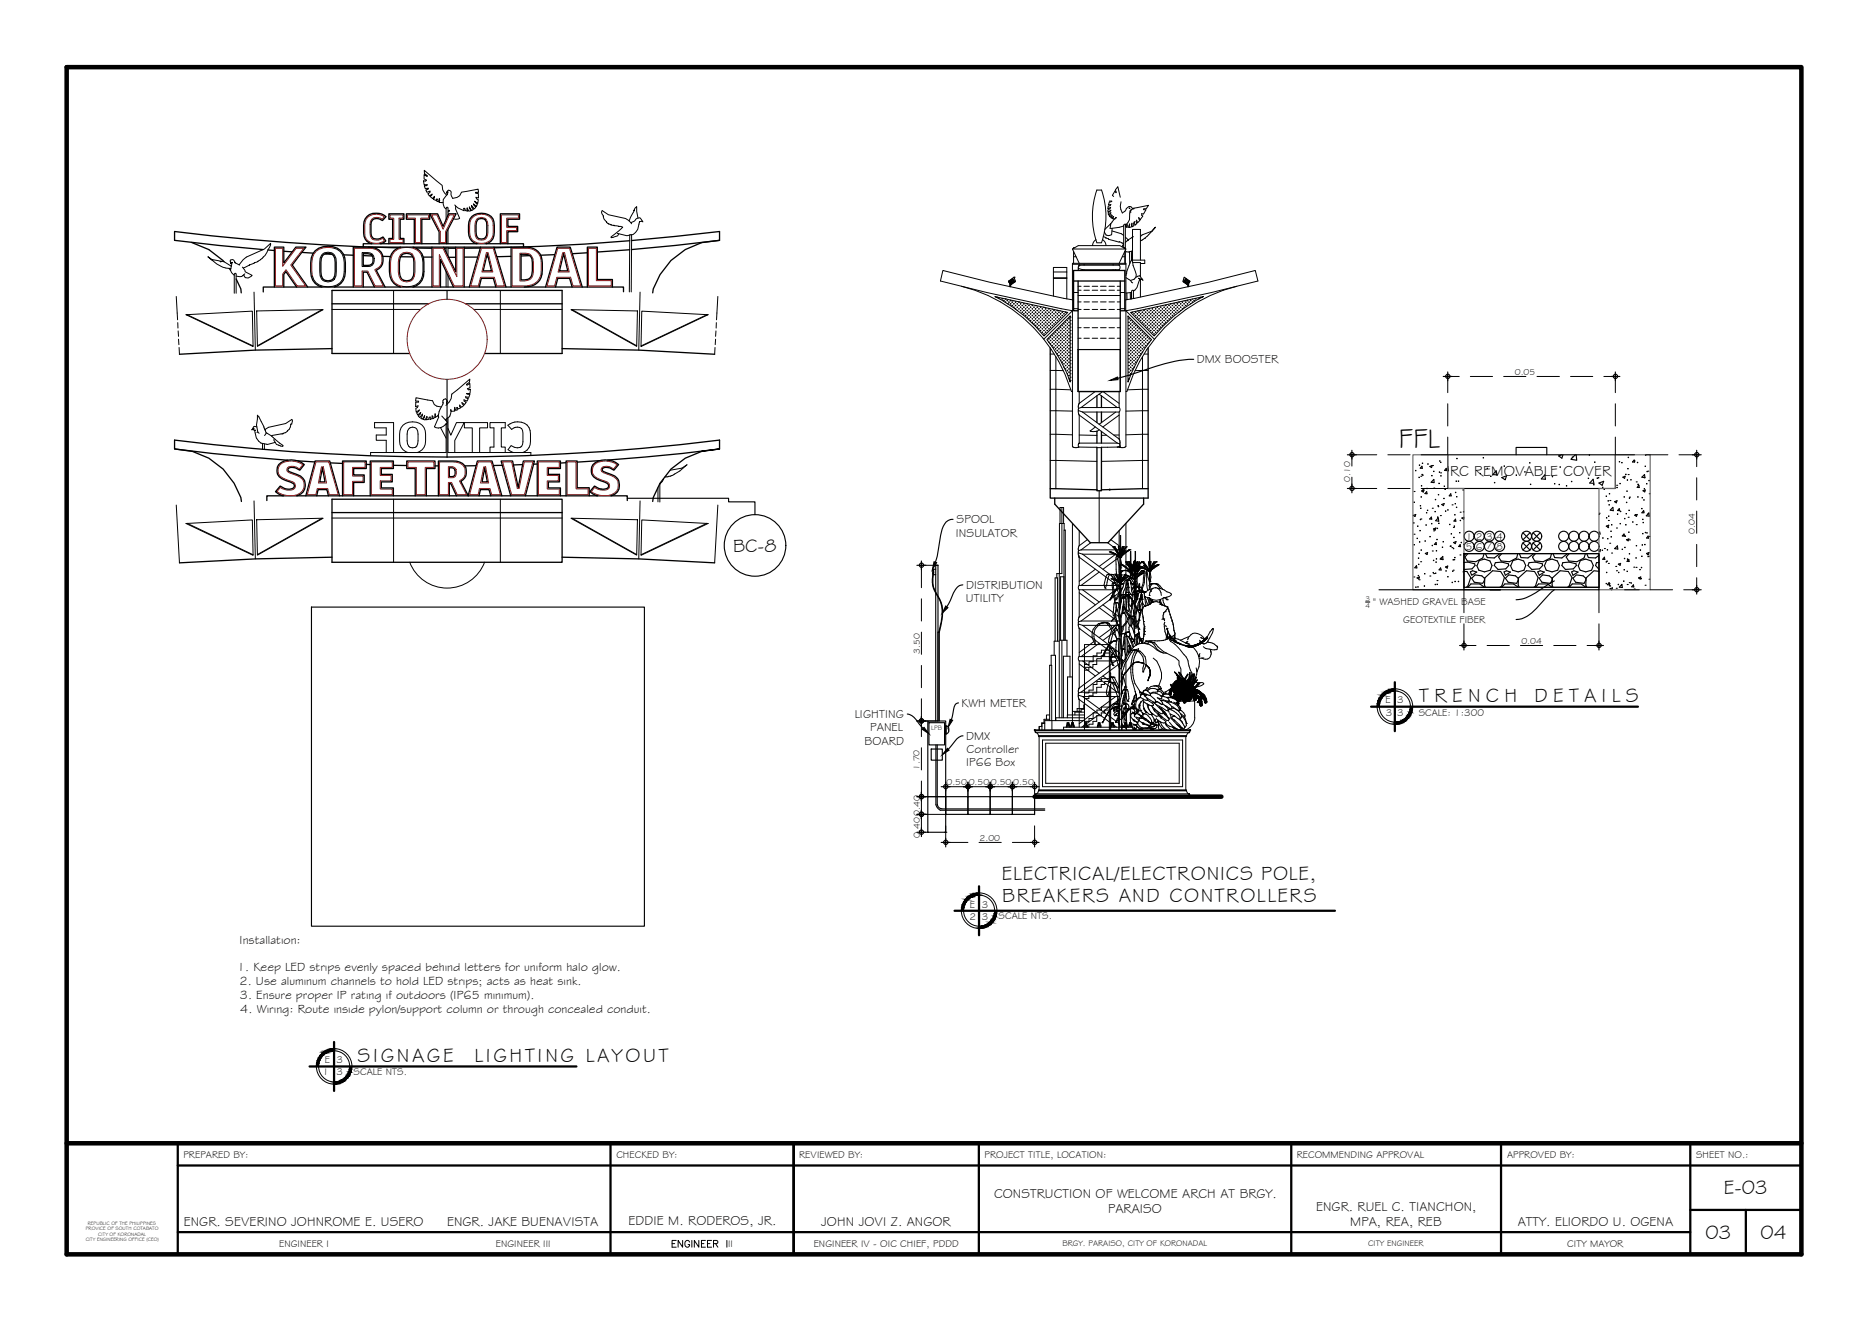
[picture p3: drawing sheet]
<svg xmlns="http://www.w3.org/2000/svg" width="420mm" height="297mm" viewBox="0 0 420 297" stroke-linecap="round" stroke-linejoin="round" font-family="sans-serif">
<defs><g id="words">
<text font-size="6.3" x="314.4" y="100.7">FFL</text>
<g font-size="4.5">
<text x="319" y="157.9">T R E N C H</text>
<text x="345" y="157.9">D E T A I L S</text>
<text x="225.2" y="197.9">ELECTRICAL/ELECTRONICS POLE,</text>
<text x="225.3" y="202.9">BREAKERS AND CONTROLLERS</text>
<text x="80.4" y="238.8">SIGNAGE</text>
<text x="106.6" y="238.8">LIGHTING LAYOUT</text>
<text x="387.5" y="268.5">E-03</text>
<text x="383.4" y="278.5">03</text>
<text x="395.8" y="278.5">04</text>
</g>
<text font-size="4.2" x="164.8" y="124">BC-8</text>
<text font-size="3.4" x="326" y="107.1">RC REMOVABLE COVER</text>
<g font-size="3">
<text x="223.5" y="269.5">CONSTRUCTION OF WELCOME ARCH AT BRGY.</text>
<text x="41.3" y="275.7">ENGR. SEVERINO JOHNROME E. USERO</text>
<text x="100.5" y="275.7">ENGR. JAKE BUENAVISTA</text>
<text x="141.3" y="275.5">EDDIE M. RODEROS, JR.</text>
<text x="184.6" y="275.7">JOHN JOVI Z. ANGOR</text>
<text x="249.1" y="272.8">PARAISO</text>
<text x="295.9" y="272.4">ENGR. RUEL C. TIANCHON,</text>
<text x="303.5" y="275.7">MPA, REA, REB</text>
<text x="341.2" y="275.7">ATTY. ELIORDO U. OGENA</text>
</g>
<g font-size="2.8">
<text x="53.8" y="212.2">Installation:</text>
<text x="53.3" y="218.4">1. Keep LED strips evenly spaced behind letters for uniform halo glow.</text>
<text x="53.8" y="221.5">2. Use aluminum channels to hold LED strips; acts as heat sink.</text>
<text x="53.9" y="224.6">3. Ensure proper IP rating if outdoors (IP65 minimum).</text>
<text x="54" y="227.7">4. Wiring: Route inside pylon/support column or through concealed conduit.</text>
</g>
<g font-size="2.7">
<text x="269" y="81.6">DMX BOOSTER</text>
<text x="215.1" y="117.7">SPOOL</text>
<text x="214.9" y="120.7">INSULATOR</text>
<text x="217.1" y="135.4">UTILITY</text>
<text x="217.2" y="132.4">DISTRIBUTION</text>
<text x="192.2" y="161.4">LIGHTING</text>
<text x="216.2" y="158.9">KWH METER</text>
<text x="194.4" y="167.5">BOARD</text>
<text x="195.6" y="164.5">PANEL</text>
<text x="217.2" y="166.3">DMX</text>
<text x="217.2" y="172.3">IP66 Box</text>
<text x="217.3" y="169.4">Controller</text>
</g>
<g font-size="2.3">
<text x="329.5" y="121.4">1</text>
<text x="329.5" y="123.6">5</text>
<text x="331.8" y="121.3">2</text>
<text x="331.8" y="123.6">6</text>
<text x="334.1" y="123.6">7</text>
<text x="334.1" y="121.3">3</text>
<text x="336.3" y="123.6">8</text>
<text x="336.4" y="121.3">4</text>
<text x="308.7" y="136.1">&quot; WASHED GRAVEL BASE</text>
<text x="315.5" y="140.1">GEOTEXTILE FIBER</text>
</g>
<g font-size="2.2">
<text x="311.5" y="158.2">E</text>
<text x="311.5" y="160.9">3</text>
<text x="314.1" y="158.2">3</text>
<text x="314.1" y="160.9">3</text>
<text x="318.9" y="160.9">SCALE: 1:300</text>
<text x="218" y="206.8">2</text>
<text x="218" y="204.1">E</text>
<text x="220.7" y="204.1">3</text>
<text x="220.7" y="206.8">3</text>
<text x="224.5" y="206.7">SCALE NTS.</text>
<text x="73" y="239.1">E</text>
<text x="75.6" y="239.1">3</text>
<text x="72.5" y="241.8">1</text>
<text x="75.6" y="241.8">3</text>
<text x="79.5" y="241.7">SCALE NTS.</text>
<text x="41.2" y="260.4">PREPARED BY:</text>
<text x="138.6" y="260.4">CHECKED BY:</text>
<text x="179.7" y="260.4">REVIEWED BY:</text>
<text x="221.3" y="260.3">PROJECT TITLE, LOCATION:</text>
<text x="291.5" y="260.4">RECOMMENDING APPROVAL</text>
<text x="338.8" y="260.4">APPROVED BY:</text>
<text x="381.3" y="260.4">SHEET NO.:</text>
<text x="62.7" y="280.4">ENGINEER I</text>
<text x="111.5" y="280.4">ENGINEER III</text>
<text x="163.7" y="280.4">II</text>
<text x="182.9" y="280.3">ENGINEER IV - OIC CHIEF, PDDD</text>
<text x="352.3" y="280.4">CITY MAYOR</text>
</g>
<g font-size="2">
<text x="340.5" y="84.2">0.05</text>
<text x="303.5" y="108.4" transform="rotate(-90 303.5 108.4)">0.10</text>
<text x="381" y="120" transform="rotate(-90 381 120)">0.04</text>
<text x="206.8" y="147" transform="rotate(-90 206.8 147)">3.50</text>
<text x="342" y="144.8">0.04</text>
<text x="206.7" y="173.2" transform="rotate(-90 206.7 173.2)">1.70</text>
<text x="212.8" y="176.5">0.50</text>
<text x="217.8" y="176.5">0.50</text>
<text x="222.8" y="176.5">0.50</text>
<text x="227.8" y="176.5">0.50</text>
<text x="206.8" y="183.5" transform="rotate(-90 206.8 183.5)">0.40</text>
<text x="206.8" y="188.5" transform="rotate(-90 206.8 188.5)">0.40</text>
<text x="220.2" y="189">2.00</text>
</g>
<g font-size="1.9">
<text x="238.8" y="280.2">BRGY. PARAISO, CITY OF KORONADAL</text>
<text x="307.6" y="280.3">CITY ENGINEER</text>
</g>
<g font-size="1.6">
<text x="307" y="135.2">3</text>
<text x="307" y="136.6">4</text>
</g>
<text font-size="1.5" x="209.3" y="164.1">LPB</text>
<g font-size="1.1">
<text x="19.8" y="275.4">REPUBLIC OF THE PHILIPPINES</text>
<text x="19.3" y="279.1">CITY ENGINEERING OFFICE (CEO)</text>
<text x="19.3" y="276.6">PROVICE OF SOUTH COTABATO</text>
<text x="22.1" y="277.9">CITY OF KORONADAL</text>
</g>
</g></defs>
<!-- layer: 0.05 -->
<g fill="none" stroke="#000" stroke-width=".22">
<path d="M72.3 57.3a1.9 1.9 0 0 1 2.3-.4 1.9 1.9 0 0 1 1 2.1v2.1a1.91 1.91 0 0 1-1.9 2.3 1.91 1.91 0 0 1-1.8-2.3l.1-3zM74.8 55.7a3.1 3.1 0 0 1 2.6 3.3 5.4 5.4 0 0 1-.9 4.6 4.2 4.2 0 0 1-6-.7l-.3-.9M81.4 56.8h1.3a1.63 1.63 0 0 1 1.4 1.3 1.63 1.63 0 0 1-.9 1.8h-1.8zM94.7 57.2a8.6 8.6 0 0 1 0 5.7 3.7 3.7 0 0 1-4.4 1.5M241.3 57.7h.6M241.3 56.5v2.7M241.6 55.7h-.3v.2M242.5 59.8h.1M242.6 59.7h.1M242.6 59.7l-.2 .7M242.6 59.6v.1M243.7 59.4v.2"/>
<path d="M248 53.2l1.2 .6 2.4 .7v-.2l1 .5M249.4 45.2h.5l-.5 .2-.2 .7 .5-.1-.1 .3h-.5l-.1 .6 .7-.3-.7 .6 .1 .5 .6-.4-.6 .6 .1 .4 .5-.5-.4 .7 .2 .3 .4-.5 .1 .2-.3 .4 .3 .2 .2-.4 .2 .1-.3 .4h.6l.2-.3 .1 .1M249.6 51.4l.1-1.1-1.3 1.3M250 51.9l2.1 .7 .5 .3M250 51.3l-.1 1.5-.7 .2-.5-.1-.5-.8M250.2 59.4v.2M250.4 44.2l-.3-.3 .6-.9 .2 .3 .1-.1-.3-.5 .6-.7 .5 2.4M250.6 49.2l-.9 1.1M250.9 48.9l-.1 .2M251.6 59.6a.74 .74 0 0 1 0 1M252 45.4l-.2 1 .5 1.5 .8-.6a.81 .81 0 0 1 .6-.8 .81 .81 0 0 1 .9 .3l.1 .1-.4 .3M252.3 57.7h.6"/>
<path d="M252.6 54.9l-.3 .6M252.6 50.8l-2.9 .6M252.9 56.5v2.7M253 53.3l.7 .6M253 50.4v5.6M253 56.2v3M253 50.4h-.2l-.2 .3v5h.3v.2M253.2 50.4l-.2 .4M253.4 54.1h.1M253.5 54l-.5 .5M253.8 46.8h.2zM253.9 56.6l.1 2.7"/>
<path d="M254 47.7h.1M254.3 47.2l-.2 .1-.2 2.1-.4 .7-.5 .5M254.3 47.2l-.3 .5M254.3 56.5l.1 2M254.3 58.5h.1M254.3 58.5v.1M254.5 53.4l-1.1 .7M254.6 58.5v-.1a8.1 8.1 0 0 0-1.5 3.6M254.6 58.5h2.7v.8h-.9M254.6 58.5v.5M254.6 53.2h.1M254.6 46.8l3.6-.6-.5 .7h-.6v.2l.5 .1-.6 1-.3-.2v.4l.2 .2-.6 .8-.3-.5 .2 .7-.5 .5-.2-.6-.1 .3 .2 .5-.5 .4-.1-.8-.2 .3 .1 .6-.4 .2v-.8l-.2 .8-.5 .2 .2-.8-.3 .7-.4-.1 .1-.5-.2 .6-.2-.2"/>
<path d="M254.6 58.5v-6.9h1.8v6.9M254.6 56.4l-.9 .3-.5-.1M254.6 53.2l-.2 .3M254.6 59l.8 2.8v.5M254.6 59h1.8v3.2M254.7 46.9h.1M256.4 53.2l.4-.4 2.1-.8 .9-.9-2.5 2.5M257.3 53.6h.1M257.3 53.6l-.9 .5M39.8 70.4l.1 1.5M40 72.5v1.3M40 74.4l.1 1.2"/>
<path d="M40.1 76.3l.1 1.2M40.3 78.1v1.6M160.7 78.1v1.6M160.9 76.3l-.1 1.2M161 74.4l-.1 1.2M161 72.5v1.3M161.2 70.4l-.1 1.5M224.1 66.8h.2M224.2 66.8v.1M224.6 67.1v.1M225.2 67.2h.2M225.3 67.1v.2"/>
<path d="M225.6 67.6h.2M225.7 67.5v.2M226 67.2h.1M226 67.9h.1M226.1 67.2v.1M226.1 67.8v.2M226.4 67.6h.1M226.4 67.5v.2M226.4 68.2v.1M226.5 68.3h.1M226.7 67.9h.2M226.8 67.8v.3"/>
<path d="M227.1 67.6h.2M227.1 68.3h.2M227.2 67.5v.2M227.2 68.2v.2M227.5 67.9h.2M227.5 68.7h.2M227.5 67.8v.3M227.5 68.6v.2M227.8 68.3h.2M227.8 69.1h.2M227.9 67.6v.1M227.9 68.2v.2"/>
<path d="M227.9 69v.2M228.2 67.9h.2M228.2 68.7h.2M228.2 69.5h.2M228.3 67.8v.3M228.3 68.6v.2M228.3 69.4v.1M228.6 68.3h.2M228.6 69.1h.2M228.7 69.8h.1M228.7 68.2v.2M228.7 69v.2"/>
<path d="M229 67.9h.2M229 68.7h.2M229 69.5h.2M229.1 67.8v.3M229.1 68.6v.2M229.1 69.4v.1M229.4 68.3h.1M229.4 69.1h.1M229.4 69.8h.1M229.4 68.2v.2M229.4 69v.2M229.4 69.8v.1"/>
<path d="M229.7 68.7h.2M229.7 69.5h.2M229.7 70.2h.2M229.8 68v.1M229.8 68.6v.2M229.8 69.4v.1M229.8 70.1v.2M230.1 68.3h.2M230.1 69.1h.2M230.1 69.8h.2M230.1 70.6h.2M230.2 68.2v.2"/>
<path d="M230.2 69v.2M230.2 69.8v.1M230.2 70.5v.2M230.5 68.7h.2M230.5 69.5h.2M230.5 70.2h.2M230.5 70.9h.2M230.5 68.6v.2M230.5 69.4v.1M230.5 70.1v.2M230.5 70.9v.2M230.8 68.3h.2"/>
<path d="M230.8 69.1h.2M230.8 69.8h.2M230.8 70.6h.2M230.8 71.3h.2M230.9 68.3v.1M230.9 69v.2M230.9 69.8v.1M230.9 70.5v.2M230.9 71.2v.2M231.2 68.7h.2M231.2 69.5h.2M231.2 70.2h.2"/>
<path d="M231.2 70.9h.2M231.2 71.7h.2M231.3 68.6v.2M231.3 69.4v.1M231.3 70.1v.2M231.3 70.9v.2M231.3 71.6v.2M231.6 69.1h.2M231.6 69.8h.2M231.6 70.6h.2M231.6 71.3h.2M231.6 72.1h.2"/>
<path d="M231.7 69v.2M231.7 69.8v.1M231.7 70.5v.2M231.7 71.2v.2M231.7 72v.2M232 68.7h.2M232 69.5h.2M232 70.2h.2M232 70.9h.2M232 71.7h.2M232 72.5h.2M232.1 68.6v.2"/>
<path d="M232.1 69.4v.1M232.1 70.1v.2M232.1 70.9v.2M232.1 71.6v.2M232.1 72.4v.1M232.3 69.1h.2M232.3 69.8h.2M232.3 70.6h.2M232.3 71.3h.2M232.3 72.1h.2M232.3 72.8h.2M232.5 69v.2"/>
<path d="M232.5 69.8v.1M232.5 70.5v.2M232.5 71.2v.2M232.5 72v.2M232.5 72.7v.2M232.7 68.7h.2M232.7 69.5h.2M232.7 70.2h.2M232.7 70.9h.2M232.7 71.7h.2M232.7 72.5h.2M232.7 73.2h.2"/>
<path d="M232.8 68.7v.1M232.8 69.4v.1M232.8 70.1v.2M232.8 70.9v.2M232.8 71.6v.2M232.8 72.4v.1M232.8 73.1v.2M233.1 69.1h.2M233.1 69.8h.2M233.1 70.6h.2M233.1 71.3h.2M233.1 72.1h.2"/>
<path d="M233.1 72.8h.2M233.1 73.6h.2M233.2 69v.2M233.2 69.8v.1M233.2 70.5v.2M233.2 71.2v.2M233.2 72v.2M233.2 72.7v.2M233.2 73.5v.2M233.5 69.5h.1M233.5 70.2h.1M233.5 70.9h.1"/>
<path d="M233.5 71.7h.1M233.5 72.5h.1M233.5 73.2h.1M233.5 73.9h.1M233.6 69.4v.1M233.6 70.1v.2M233.6 70.9v.2M233.6 71.6v.2M233.6 72.4v.1M233.6 73.1v.2M233.6 73.9v.1M233.8 69.1h.2"/>
<path d="M233.8 69.8h.2M233.8 70.6h.2M233.8 71.3h.2M233.8 72.1h.2M233.8 72.8h.2M233.8 73.6h.2M233.8 74.3h.2M233.9 69v.2M233.9 69.8v.1M233.9 70.5v.2M233.9 71.2v.2M233.9 72v.2"/>
<path d="M233.9 72.7v.2M233.9 73.5v.2M233.9 74.2v.2M234.2 69.5h.2M234.2 70.2h.2M234.2 70.9h.2M234.2 71.7h.2M234.2 72.5h.2M234.2 73.2h.2M234.2 73.9h.2M234.2 74.7h.2M234.3 69.4v.1"/>
<path d="M234.3 70.1v.2M234.3 70.9v.2M234.3 71.6v.2M234.3 72.4v.1M234.3 73.1v.2M234.3 73.9v.1M234.3 74.6v.2M234.6 69.1h.1M234.6 69.8h.2M234.6 70.6h.2M234.6 71.3h.2M234.6 72.1h.2"/>
<path d="M234.6 72.8h.2M234.6 73.6h.2M234.6 74.3h.2M234.6 75.1h.2M234.7 69.1v.1M234.7 69.8v.1M234.7 70.5v.2M234.7 71.2v.2M234.7 72v.2M234.7 72.7v.2M234.7 73.5v.2M234.7 74.2v.2"/>
<path d="M234.7 75v.2M234.9 69.5h.3M234.9 70.2h.3M234.9 70.9h.3M234.9 71.7h.3M234.9 72.5h.3M234.9 73.2h.3M234.9 73.9h.3M234.9 74.7h.3M235.1 69.4v.1M235.1 70.1v.2M235.1 70.9v.2"/>
<path d="M235.1 71.6v.2M235.1 72.4v.1M235.1 73.1v.2M235.1 73.9v.1M235.1 74.6v.2M235.3 69.8h.2M235.3 70.6h.2M235.3 71.3h.2M235.3 72.1h.2M235.3 72.8h.2M235.3 73.6h.2M235.3 74.3h.2"/>
<path d="M235.4 69.8v.1M235.4 70.5v.2M235.4 71.2v.2M235.4 72v.2M235.4 72.7v.2M235.4 73.5v.2M235.4 74.2v.2M235.5 76.6h.1M235.7 69.5h.2M235.7 70.2h.2M235.7 70.9h.2M235.7 71.7h.2"/>
<path d="M235.7 72.5h.2M235.7 73.2h.2M235.7 73.9h.2M235.7 76.2h.2M235.8 76.9h.1M235.8 69.4v.1M235.8 70.1v.2M235.8 70.9v.2M235.8 71.6v.2M235.8 72.4v.1M235.8 73.1v.2M235.8 73.9v.1"/>
<path d="M235.8 76.1v.2M235.8 76.9v.1M236.1 79.6h.9M236.1 69.8h.2M236.1 70.6h.2M236.1 71.3h.2M236.1 72.1h.2M236.1 72.8h.2M236.1 73.6h.2M236.1 75.8h.2M236.1 76.6h.2M236.1 77.3h.2"/>
<path d="M236.2 69.8v.1M236.2 70.5v.2M236.2 71.2v.2M236.2 72v.2M236.2 72.7v.2M236.2 73.5v.2M236.2 75.7v.2M236.2 76.5v.2M236.2 77.2v.2M236.5 70.2h.1M236.5 70.9h.1M236.5 71.7h.1"/>
<path d="M236.5 72.5h.1M236.5 73.2h.1M236.5 75.5h.1M236.5 76.2h.1M236.5 76.9h.1M236.5 77.7h.1M236.6 69.5h.1M236.6 70.1v.2M236.6 70.9v.2M236.6 71.6v.2M236.6 72.4v.1M236.6 73.1v.2"/>
<path d="M236.6 75.3v.3M236.6 76.1v.2M236.6 76.9v.1M236.6 77.6v.2M236.8 62.5v-2.4h3v7.1M236.8 61.2h3M236.8 62.5h3M236.8 62.6h3M236.8 62.5v4.1M236.9 69.8h.1M236.9 70.6h.1M236.9 71.3h.1"/>
<path d="M236.9 72.1h.1M236.9 72.8h.1M236.9 75.1h.1M236.9 75.8h.1M236.9 76.6h.1M236.9 77.3h.1M236.9 78.1h.1M236.9 69.8v.1M236.9 70.5v.2M236.9 71.2v.2M236.9 72v.2M236.9 72.7v.2"/>
<path d="M236.9 75v.2M236.9 75.7v.2M236.9 76.5v.2M236.9 77.2v.2M236.9 78v.2M237.2 70.2h.2M237.2 70.9h.2M237.2 71.7h.2M237.2 72.5h.2M237.2 74.7h.2M237.2 75.5h.2M237.2 76.2h.2"/>
<path d="M237.2 76.9h.2M237.2 77.7h.2M237.2 78.4h.2M237.3 70.1v.2M237.3 70.9v.2M237.3 71.6v.2M237.3 72.4v.1M237.3 74.6v.2M237.3 75.3v.3M237.3 76.1v.2M237.3 76.9v.1M237.3 77.6v.2"/>
<path d="M237.3 78.3v.3M237.3 79.1h.1M237.3 79.2h.1M237.6 69.8h.2M237.6 70.6h.2M237.6 71.3h.2M237.6 72.1h.2M237.6 74.3h.2M237.6 75.1h.2M237.6 75.8h.2M237.6 76.6h.2M237.6 77.3h.2"/>
<path d="M237.6 78.1h.2M237.6 78.8h.2M237.6 79.6h.2M237.7 69.8v.1M237.7 70.5v.2M237.7 71.2v.2M237.7 72v.2M237.7 74.2v.2M237.7 75v.2M237.7 75.7v.2M237.7 76.5v.2M237.7 77.2v.2"/>
<path d="M237.7 78v.2M237.7 78.7v.2M237.7 79.5v.2M238 70.2h.2M238 70.9h.2M238 71.7h.2M238 73.9h.2M238 74.7h.2M238 75.5h.2M238 76.2h.2M238 76.9h.2M238 77.7h.2"/>
<path d="M238 78.4h.2M238 79.2h.2M238 80h.2M238 70.1v.2M238 70.9v.2M238 71.6v.2M238 73.9v.1M238 74.6v.2M238 75.3v.3M238 76.1v.2M238 76.9v.1M238 77.6v.2"/>
<path d="M238 78.3v.3M238 79.1v.2M238 79.9v.1M238.3 70.6h.2M238.3 71.3h.2M238.3 73.6h.2M238.3 74.3h.2M238.3 75.1h.2M238.3 75.8h.2M238.3 76.6h.2M238.3 77.3h.2M238.3 78.1h.2"/>
<path d="M238.3 78.8h.2M238.3 79.6h.2M238.4 69.9h.1M238.4 70.5v.2M238.4 71.2v.2M238.4 73.5v.2M238.4 74.2v.2M238.4 75v.2M238.4 75.7v.2M238.4 76.5v.2M238.4 77.2v.2M238.4 78v.2"/>
<path d="M238.4 78.7v.2M238.4 79.5v.2M238.7 70.2h.2M238.7 70.9h.2M238.7 73.2h.2M238.7 73.9h.2M238.7 74.7h.2M238.7 75.5h.2M238.7 76.2h.2M238.7 76.9h.2M238.7 77.7h.2M238.7 78.4h.2"/>
<path d="M238.7 79.2h.2M238.7 80h.2M238.8 70.1v.2M238.8 70.9v.2M238.8 73.1v.2M238.8 73.9v.1M238.8 74.6v.2M238.8 75.3v.3M238.8 76.1v.2M238.8 76.9v.1M238.8 77.6v.2M238.8 78.3v.3"/>
<path d="M238.8 79.1v.2M238.8 79.9v.1M239.1 70.6h.2M239.1 72.8h.2M239.1 73.6h.2M239.1 74.3h.2M239.1 75.1h.2M239.1 75.8h.2M239.1 76.6h.2M239.1 77.3h.2M239.1 78.1h.2M239.1 78.8h.2"/>
<path d="M239.1 79.6h.2M239.2 70.5v.2M239.2 72.7v.2M239.2 73.5v.2M239.2 74.2v.2M239.2 75v.2M239.2 75.7v.2M239.2 76.5v.2M239.2 77.2v.2M239.2 78v.2M239.2 78.7v.2M239.2 79.5v.2"/>
<path d="M239.5 70.2h.1M239.5 72.5h.1M239.5 73.2h.1M239.5 73.9h.1M239.5 74.7h.1M239.5 75.5h.1M239.5 76.2h.1M239.5 76.9h.1M239.5 77.7h.1M239.5 78.4h.1M239.5 79.2h.1M239.5 80h.1"/>
<path d="M239.6 70.1v.2M239.6 72.4v.1M239.6 73.1v.2M239.6 73.9v.1M239.6 74.6v.2M239.6 75.3v.3M239.6 76.1v.2M239.6 76.9v.1M239.6 77.6v.2M239.6 78.3v.3M239.6 79.1v.2M239.6 79.9v.1"/>
<path d="M239.9 72.1h.1M239.9 72.8h.1M239.9 73.6h.1M239.9 74.3h.1M239.9 75.1h.1M239.9 75.8h.1M239.9 76.6h.1M239.9 77.3h.1M239.9 78.1h.1M239.9 78.8h.1M239.9 79.6h.1M239.9 72v.2"/>
<path d="M239.9 72.7v.2M239.9 73.5v.2M239.9 74.2v.2M239.9 75v.2M239.9 75.7v.2M239.9 76.5v.2M239.9 77.2v.2M239.9 78v.2M239.9 78.7v.2M239.9 79.5v.2M240.2 71.7h.2M240.2 72.5h.2"/>
<path d="M240.2 73.2h.2M240.2 73.9h.2M240.2 74.7h.2M240.2 75.5h.2M240.2 76.2h.2M240.2 76.9h.2M240.2 77.7h.2M240.2 78.4h.2M240.2 79.2h.2M240.2 80h.2M240.3 71.6v.2M240.3 72.4v.1"/>
<path d="M240.3 73.1v.2M240.3 73.9v.1M240.3 74.6v.2M240.3 75.3v.3M240.3 76.1v.2M240.3 76.9v.1M240.3 77.6v.2M240.3 78.3v.3M240.3 79.1v.2M240.3 79.9v.1M240.6 71.3h.1M240.6 72.1h.1"/>
<path d="M240.6 72.8h.1M240.6 73.6h.1M240.6 74.3h.1M240.6 75.1h.1M240.6 75.8h.1M240.6 76.6h.1M240.6 77.3h.1M240.6 78.1h.1M240.6 78.8h.1M240.6 79.6h.1M241.3 69.4h1.1M241.3 65.8h1.1"/>
<path d="M242.4 67.9h.6M242.4 71.5h9.4M242.4 65.3h.6M242.4 64.4h.6M242.4 69.6h.6M242.4 73.7h.6M242.4 76.1h.6M242.4 66.4h9.4M242.4 78.6h9.4M242.4 60.4l1 .2M242.4 60.4v.4M243.7 67.9h1.2"/>
<path d="M243.7 65.3h1.2M243.7 64.4h1.2M243.7 69.6h1.2M243.7 73.7h1.2M243.7 76.1h1.2M243.7 60.6v.2M245.5 67.9h1.3M245.5 65.3h1.3M245.5 64.4h1.3M245.5 69.6h1.3M245.5 73.7h1.3M245.5 76.1h1.3"/>
<path d="M247.4 67.9h1.3M247.4 65.3h1.3M247.4 64.4h1.3M247.4 69.6h1.3M247.4 73.7h1.3M247.4 76.1h1.3M249.3 67.9h1.2M249.3 65.3h1.2M249.3 64.4h1.2M249.3 69.6h1.2M249.3 73.7h1.2M249.3 76.1h1.2"/>
<path d="M250.2 60.6v.2M251.2 67.9h.6M251.2 65.3h.6M251.2 64.4h.6M251.2 69.6h.6M251.2 73.7h.6M251.2 76.1h.6M251.8 69.4h1.1M251.8 65.8h1.1M253.1 62.4l1 .7M253.3 65.9l.1 1.5M253.7 71.7h.2"/>
<path d="M253.7 72.5h.2M253.7 73.2h.2M253.7 73.9h.2M253.7 74.7h.2M253.7 75.5h.2M253.7 76.2h.2M253.7 76.9h.2M253.7 77.7h.2M253.7 78.4h.2M253.7 79.2h.2M253.7 80h.2M253.8 71.6v.2"/>
<path d="M253.8 72.4v.1M253.8 73.1v.2M253.8 73.9v.1M253.8 74.6v.2M253.8 75.3v.3M253.8 76.1v.2M253.8 76.9v.1M253.8 77.6v.2M253.8 78.3v.3M253.8 79.1v.2M253.8 79.9v.1M254.1 72.1h.2"/>
<path d="M254.1 72.8h.2M254.1 73.6h.2M254.1 74.3h.2M254.1 75.1h.2M254.1 75.8h.2M254.1 76.6h.2M254.1 77.3h.2M254.1 78.1h.2M254.1 78.8h.2M254.1 79.6h.2M254.1 65.8v1.5M254.1 63.1l.5 .5"/>
<path d="M254.2 72v.2M254.2 72.7v.2M254.2 73.5v.2M254.2 74.2v.2M254.2 75v.2M254.2 75.7v.2M254.2 76.5v.2M254.2 77.2v.2M254.2 78v.2M254.2 78.7v.2M254.2 79.5v.2M254.4 65.7l-1.3 .2"/>
<path d="M254.4 65.6v1.6M254.5 70.2h.1M254.5 72.5h.1M254.5 73.2h.1M254.5 73.9h.1M254.5 74.7h.1M254.5 75.5h.1M254.5 76.2h.1M254.5 76.9h.1M254.5 77.7h.1M254.5 78.4h.1M254.5 79.2h.1"/>
<path d="M254.5 80h.1M254.6 70.2v.1M254.6 72.4v.1M254.6 73.1v.2M254.6 73.9v.1M254.6 74.6v.2M254.6 75.3v.3M254.6 76.1v.2M254.6 76.9v.1M254.6 77.6v.2M254.6 78.3v.3M254.6 79.1v.2"/>
<path d="M254.6 79.9v.1M254.8 65.3v1.8M254.8 65.3h-.3l-.1 .2M254.8 70.6h.2M254.8 72.8h.2M254.8 73.6h.2M254.8 74.3h.2M254.8 75.1h.2M254.8 75.8h.2M254.8 76.6h.2M254.8 77.3h.2M254.8 78.1h.2"/>
<path d="M254.8 78.8h.2M254.8 79.6h.2M254.9 70.5v.2M254.9 72.7v.2M254.9 73.5v.2M254.9 74.2v.2M254.9 75v.2M254.9 75.7v.2M254.9 76.5v.2M254.9 77.2v.2M254.9 78v.2M254.9 78.7v.2"/>
<path d="M254.9 79.5v.2M255.2 70.2h.2M255.2 70.9h.2M255.2 73.2h.2M255.2 73.9h.2M255.2 74.7h.2M255.2 75.5h.2M255.2 76.2h.2M255.2 76.9h.2M255.2 77.7h.2M255.2 78.4h.2M255.2 79.2h.2"/>
<path d="M255.2 80h.2M255.3 70.1v.2M255.3 70.9v.2M255.3 73.1v.2M255.3 73.9v.1M255.3 74.6v.2M255.3 75.3v.3M255.3 76.1v.2M255.3 76.9v.1M255.3 77.6v.2M255.3 78.3v.3M255.3 79.1v.2"/>
<path d="M255.3 79.9v.1M255.6 70.6h.2M255.6 71.3h.2M255.6 73.6h.2M255.6 74.3h.2M255.6 75.1h.2M255.6 75.8h.2M255.6 76.6h.2M255.6 77.3h.2M255.6 78.1h.2M255.6 78.8h.2M255.6 79.6h.2"/>
<path d="M255.7 69.9h.1M255.7 70.5v.2M255.7 71.2v.2M255.7 73.5v.2M255.7 74.2v.2M255.7 75v.2M255.7 75.7v.2M255.7 76.5v.2M255.7 77.2v.2M255.7 78v.2M255.7 78.7v.2M255.7 79.5v.2"/>
<path d="M255.9 62.6h.3zM255.9 70.2h.3M255.9 70.9h.3M255.9 71.7h.3M255.9 73.9h.3M255.9 74.7h.3M255.9 75.5h.3M255.9 76.2h.3M255.9 76.9h.3M255.9 77.7h.3M255.9 78.4h.3M255.9 79.2h.3"/>
<path d="M255.9 80h.3M256.1 70.1v.2M256.1 70.9v.2M256.1 71.6v.2M256.1 73.9v.1M256.1 74.6v.2M256.1 75.3v.3M256.1 76.1v.2M256.1 76.9v.1M256.1 77.6v.2M256.1 78.3v.3M256.1 79.1v.2"/>
<path d="M256.1 79.9v.1M256.2 62.9h.1M256.2 62.9h.6l.1 .1-.7-1-.9 .4-.4 .4-.8 .3M256.2 62.9l-.6 1.7-.8 .9M256.3 69.8h.2M256.3 70.6h.2M256.3 71.3h.2M256.3 72.1h.2M256.3 74.3h.2M256.3 75.1h.2M256.3 75.8h.2M256.3 76.6h.2"/>
<path d="M256.3 77.3h.2M256.3 78.1h.2M256.3 78.8h.2M256.3 79.6h.2M256.4 62.9v3.9M256.4 69.8v.1M256.4 70.5v.2M256.4 71.2v.2M256.4 72v.2M256.4 74.2v.2M256.4 75v.2M256.4 75.7v.2"/>
<path d="M256.4 76.5v.2M256.4 77.2v.2M256.4 78v.2M256.4 78.7v.2M256.4 79.5v.2M256.7 70.2h.2M256.7 70.9h.2M256.7 71.7h.2M256.7 72.5h.2M256.7 74.7h.2M256.7 75.5h.2M256.7 76.2h.2"/>
<path d="M256.7 76.9h.2M256.7 77.7h.2M256.7 78.4h.2M256.7 79.2h.2M256.8 70.1v.2M256.8 70.9v.2M256.8 71.6v.2M256.8 72.4v.1M256.8 74.6v.2M256.8 75.3v.3M256.8 76.1v.2M256.8 76.9v.1"/>
<path d="M256.8 77.6v.2M256.8 78.3v.3M256.8 79.1v.2M256.8 62.8l-.4-.1-.2 .2M257.1 69.8h.2M257.1 70.6h.2M257.1 71.3h.2M257.1 72.1h.2M257.1 72.8h.2M257.1 75.1h.2M257.1 75.8h.2M257.1 76.6h.2"/>
<path d="M257.1 77.3h.2M257.1 78.1h.2M257.2 69.8v.1M257.2 70.5v.2M257.2 71.2v.2M257.2 72v.2M257.2 72.7v.2M257.2 75v.2M257.2 75.7v.2M257.2 76.5v.2M257.2 77.2v.2M257.2 78v.2"/>
<path d="M257.2 79.6h.9M257.5 70.2h.1M257.5 70.9h.1M257.5 71.7h.1M257.5 72.5h.1M257.5 73.2h.1M257.5 75.5h.1M257.5 76.2h.1M257.5 76.9h.1M257.5 77.7h.1M257.6 69.5h.1M257.6 70.1v.2"/>
<path d="M257.6 70.9v.2M257.6 71.6v.2M257.6 72.4v.1M257.6 73.1v.2M257.6 75.3v.3M257.6 76.1v.2M257.6 76.9v.1M257.6 77.6v.2M257.9 69.8h.1M257.9 70.6h.1M257.9 71.3h.1M257.9 72.1h.1"/>
<path d="M257.9 72.8h.1M257.9 73.6h.1M257.9 75.8h.1M257.9 76.6h.1M257.9 77.3h.1M257.9 69.8v.1M257.9 70.5v.2M257.9 71.2v.2M257.9 72v.2M257.9 72.7v.2M257.9 73.5v.2M257.9 75.7v.2"/>
<path d="M257.9 76.5v.2M257.9 77.2v.2M258.2 69.5h.2M258.2 70.2h.2M258.2 70.9h.2M258.2 71.7h.2M258.2 72.5h.2M258.2 73.2h.2M258.2 73.9h.2M258.2 76.2h.2M258.2 76.9h.2M258.3 69.4v.1"/>
<path d="M258.3 70.1v.2M258.3 70.9v.2M258.3 71.6v.2M258.3 72.4v.1M258.3 73.1v.2M258.3 73.9v.1M258.3 76.1v.2M258.3 76.9v.1M258.6 69.8h.2M258.6 70.6h.2M258.6 71.3h.2M258.6 72.1h.2"/>
<path d="M258.6 72.8h.2M258.6 73.6h.2M258.6 74.3h.2M258.6 76.6h.1M258.7 69.8v.1M258.7 70.5v.2M258.7 71.2v.2M258.7 72v.2M258.7 72.7v.2M258.7 73.5v.2M258.7 74.2v.2M258.7 76.5v.1"/>
<path d="M259 69.5h.2M259 70.2h.2M259 70.9h.2M259 71.7h.2M259 72.5h.2M259 73.2h.2M259 73.9h.2M259 74.7h.2M259.1 69.4v.1M259.1 70.1v.2M259.1 70.9v.2M259.1 71.6v.2"/>
<path d="M259.1 72.4v.1M259.1 73.1v.2M259.1 73.9v.1M259.1 74.6v.2M259.3 69.8h.2M259.3 70.6h.2M259.3 71.3h.2M259.3 72.1h.2M259.3 72.8h.2M259.3 73.6h.2M259.3 74.3h.2M259.3 75.1h.2"/>
<path d="M259.4 69.1v.1M259.4 69.8v.1M259.4 70.5v.2M259.4 71.2v.2M259.4 72v.2M259.4 72.7v.2M259.4 73.5v.2M259.4 74.2v.2M259.4 75v.2M259.7 69.5h.2M259.7 70.2h.2M259.7 70.9h.2"/>
<path d="M259.7 71.7h.2M259.7 72.5h.2M259.7 73.2h.2M259.7 73.9h.2M259.7 74.7h.2M259.8 69.4v.1M259.8 70.1v.2M259.8 70.9v.2M259.8 71.6v.2M259.8 72.4v.1M259.8 73.1v.2M259.8 73.9v.1"/>
<path d="M259.8 74.6v.2M260.1 69.1h.2M260.1 69.8h.2M260.1 70.6h.2M260.1 71.3h.2M260.1 72.1h.2M260.1 72.8h.2M260.1 73.6h.2M260.1 74.3h.2M260.2 69v.2M260.2 69.8v.1M260.2 70.5v.2"/>
<path d="M260.2 71.2v.2M260.2 72v.2M260.2 72.7v.2M260.2 73.5v.2M260.2 74.2v.2M260.5 69.5h.1M260.5 70.2h.1M260.5 70.9h.1M260.5 71.7h.1M260.5 72.5h.1M260.5 73.2h.1M260.5 73.9h.1"/>
<path d="M260.6 69.4v.1M260.6 70.1v.2M260.6 70.9v.2M260.6 71.6v.2M260.6 72.4v.1M260.6 73.1v.2M260.6 73.9v.1M260.9 69.1h.1M260.9 69.8h.1M260.9 70.6h.1M260.9 71.3h.1M260.9 72.1h.1"/>
<path d="M260.9 72.8h.1M260.9 73.6h.1M260.9 69v.2M260.9 69.8v.1M260.9 70.5v.2M260.9 71.2v.2M260.9 72v.2M260.9 72.7v.2M260.9 73.5v.2M261.2 69.5h.2M261.2 70.2h.2M261.2 70.9h.2"/>
<path d="M261.2 71.7h.2M261.2 72.5h.2M261.2 73.2h.2M261.3 68.7h.1M261.3 68.7v.1M261.3 69.4v.1M261.3 70.1v.2M261.3 70.9v.2M261.3 71.6v.2M261.3 72.4v.1M261.3 73.1v.2M261.6 69.1h.2"/>
<path d="M261.6 69.8h.2M261.6 70.6h.2M261.6 71.3h.2M261.6 72.1h.2M261.6 72.8h.2M261.7 69v.2M261.7 69.8v.1M261.7 70.5v.2M261.7 71.2v.2M261.7 72v.2M261.7 72.7v.2M262 68.7h.2"/>
<path d="M262 69.5h.2M262 70.2h.2M262 70.9h.2M262 71.7h.2M262 72.5h.2M262 68.6v.2M262 69.4v.1M262 70.1v.2M262 70.9v.2M262 71.6v.2M262 72.4v.1M262.3 69.1h.2"/>
<path d="M262.3 69.8h.2M262.3 70.6h.2M262.3 71.3h.2M262.3 72.1h.2M262.4 69v.2M262.4 69.8v.1M262.4 70.5v.2M262.4 71.2v.2M262.4 72v.2M262.7 68.7h.2M262.7 69.5h.2M262.7 70.2h.2"/>
<path d="M262.7 70.9h.2M262.7 71.7h.2M262.8 68.6v.2M262.8 69.4v.1M262.8 70.1v.2M262.8 70.9v.2M262.8 71.6v.2M263.1 68.3h.2M263.1 69.1h.2M263.1 69.8h.2M263.1 70.6h.2M263.1 71.3h.2"/>
<path d="M263.2 68.3v.1M263.2 69v.2M263.2 69.8v.1M263.2 70.5v.2M263.2 71.2v.2M263.5 68.7h.2M263.5 69.5h.2M263.5 70.2h.2M263.5 70.9h.2M263.6 68.6v.2M263.6 69.4v.1M263.6 70.1v.2"/>
<path d="M263.6 70.9v.2M263.8 68.3h.2M263.8 69.1h.2M263.8 69.8h.2M263.8 70.6h.2M263.9 68.2v.2M263.9 69v.2M263.9 69.8v.1M263.9 70.5v.2M264.2 68.7h.2M264.2 69.5h.2M264.2 70.2h.2"/>
<path d="M264.3 68.1h.1M264.3 68.6v.2M264.3 69.4v.1M264.3 70.1v.2M264.6 68.3h.2M264.6 69.1h.2M264.6 69.8h.2M264.7 68.2v.2M264.7 69v.2M264.7 69.8v.1M265 67.9h.1M265 68.7h.1"/>
<path d="M265 69.5h.1M265 70.2h.1M265 67.9v.2M265 68.6v.2M265 69.4v.1M265 70.1v.1M265.3 68.3h.2M265.3 69.1h.2M265.3 69.8h.2M265.4 68.2v.2M265.4 69v.2M265.4 69.8v.1"/>
<path d="M265.7 67.9h.2M265.7 68.7h.2M265.7 69.5h.2M265.8 67.8v.3M265.8 68.6v.2M265.8 69.4v.1M266.1 68.3h.2M266.1 69.1h.2M266.2 67.6v.1M266.2 68.2v.2M266.2 69v.2M266.4 67.9h.3"/>
<path d="M266.4 68.7h.3M266.6 67.8v.3M266.6 68.6v.2M266.8 67.6h.2M266.8 68.3h.2M267 67.5v.2M267 68.2v.2M267.2 67.9h.2M267.3 67.8v.3M267.6 67.6h.2M267.7 68.2l-.1 .1M267.7 67.5v.2"/>
<path d="M268 67.9h.1M268.1 67.2v.1M268.1 67.8v.3M268.4 67.6h.1M268.4 67.5v.2M268.7 67.2h.2M268.8 67.1v.2M269.5 67.2h.1M269.6 67.1v.1M270 66.8l-.1 .1M56.7 96.5l-.1 .1h.4M56.7 96.5l.5 .3"/>
<path d="M57 96.4l.1-.1zM57.2 96.8a2.96 2.96 0 0 0 3 3.1l1.7-.4M57.2 96.8h.1M57.7 97.2l.3-.1 .3 .3M57.7 96l-.3-.1a.64 .64 0 0 0-.7 .6M58 97.1l-.3-1.5 .2-2.2 .3 .4 1.4 2.9 .2 .8-.3 .4M59 99.7v1.3M59.4 99.8v1.3M59.6 96.6l.8-.5 3.8-.9 1.4-.9 .1 .3-.1 .8-.3 .1a1.38 1.38 0 0 1-.7 1.3l-.4 .5-.6 .1 .1 .1-2.7 .5M59.8 97.3l1.2 .7 2.7 2.2-.6 .1-1-.4-.6-1M91.9 96.5a1.24 1.24 0 0 1 1.5-.3 1.24 1.24 0 0 1 .6 1.4 3.2 3.2 0 0 1-.5 2.9 1.28 1.28 0 0 1-1.5 0 1.28 1.28 0 0 1-.5-1.4l.1-2.2zM99 96.1l1.3 2.4"/>
<path d="M99.2 91.5l-1-.2-.6-.3-.4-.9-3.7-.7-.1 .8h.7v.2l-.6 .1-.1 .9 .6-.1-.1 .3-.4 .2 .1 .9 .7-.5-.6 .6 .2 .5 .7-.6-.1 .4-.5 .4 .4 .4 .6-.8v.4l-.4 .6 .4 .2 .5-.8-.4 .8 .5 .1 .4-.8-.2 .8 .6-.1 .1-.5h.2l-.1 .5 .5-.2 .1-.6 .1 .2v.5l.4-.3 .1-.8 .1 .7 .7-.6M99.3 93.5l1.3 1.5a2.32 2.32 0 0 1-2.9 1l.9-2.2M100.2 91.2l.8-.8 .4-.8 .2-1 4-3.4-.1 .8-.6 .4 .1 .2 .6-.4 .1 1-.6 .2 .2 .3 .4-.2v1h-.8l.7 .2-.2 .7-.8-.2 .2 .3 .5 .1-.3 .6-.7-.3 .1 .3 .4 .3-.4 .5-.6-.5 .1 .3 .4 .3-.5 .5-.5-.5 .2 .6-.5 .3-.2-.4-.1 .1 .1 .5-.4 .1-.2-.7v.8l-.8 .1-.1-.4M100.3 95.4h.1M100.3 94.3v.3M100.3 95.3v6.5h-17v.6M100.4 90.7l.1-.4 .1 .1-.2-.6-.2-.1-.5 .1-.1 .3-.1 .9a4.1 4.1 0 0 0-.9 2.9M100.4 90.6l.1 .2M100.7 96.3l.6 1.6 1.3-2.9h1.8l-2.2 4v2.8M100.7 93.9v7.9h18.6v.5M101.3 92.1l.1 .3a1.92 1.92 0 0 1-1.3 2M101.3 92.1v.2"/>
<path d="M236.1 83.3h2.9M236.1 87.5l4.6 .2M236.1 92.4h5M236.1 97.6l5 .2M237.4 80.2v29.7M238.3 80.3h.2M238.4 80.2v.2M238.4 81h.1M238.5 81.1h.1M238.7 80.7h.2M238.7 81.4h.2M238.8 80.6v.2"/>
<path d="M238.8 81.4v.2M239.1 80.3h.2M239.1 81.1h.2M239.1 81.8h.2M239.2 82.5l.1 .1M239.2 80.2v.2M239.2 81v.2M239.2 81.7v.2M239.5 80.7h.1M239.5 81.4h.1M239.5 82.2h.1M239.5 83h.1"/>
<path d="M239.6 80.6v.2M239.6 81.4v.2M239.6 82.1v.2M239.6 82.9v.1M239.9 80.3h.1M239.9 81.1h.1M239.9 81.8h.1M239.9 82.6h.1M239.9 83.3h.1M239.9 84.1h.1M239.9 80.2v.2M239.9 81v.2"/>
<path d="M239.9 81.7v.2M239.9 82.5v.2M239.9 83.2v.2M239.9 84v.1M240.2 80.7h.2M240.2 81.4h.2M240.2 82.2h.2M240.2 83h.2M240.2 83.7h.2M240.2 84.4h.2M240.3 85.2h.1M240.3 80.6v.2"/>
<path d="M240.3 81.4v.2M240.3 82.1v.2M240.3 82.9v.1M240.3 83.6v.2M240.3 84.4v.1M240.3 85.1v.1M240.6 80.3h.1M240.6 81.1h.1M240.6 81.8h.1M240.6 82.6h.1M240.6 83.3h.1M240.6 84.1h.1"/>
<path d="M240.6 84.8h.1M240.6 85.6h.1M242.4 92.3l.2 1M242.4 92.3l1 .4M242.5 91.8l-.1 .5M242.5 90.8v1M242.6 99.6l-.2 .4 .1 .5M242.6 90.7l-.1 .3M242.6 97.8l4 .1M243 91.6l-.5 .2M248.8 97.9h-1.2M250.4 97.8h1.2"/>
<path d="M251.2 99.6l.5 .2M251.6 98.7l.2 .8-.1 .3M251.6 91.6a.74 .74 0 0 1 0 1M251.7 99.8l.1 .7M253.7 80.7h.2M253.7 81.4h.2M253.7 82.2h.2M253.7 83h.2M253.7 83.7h.2M253.7 84.4h.2M253.7 85.2h.2M253.8 80.6v.2"/>
<path d="M253.8 81.4v.2M253.8 82.1v.2M253.8 82.9v.1M253.8 83.6v.2M253.8 84.4v.1M253.8 85.1v.2M254.1 80.3h.2M254.1 81.1h.2M254.1 81.8h.2M254.1 82.6h.2M254.1 83.3h.2M254.1 84.1h.2"/>
<path d="M254.2 80.2v.2M254.2 81v.2M254.2 81.7v.2M254.2 82.5v.2M254.2 83.2v.2M254.2 84v.2M254.5 80.7h.1M254.5 81.4h.1M254.5 82.2h.1M254.5 83h.1M254.6 80.6v.2M254.6 81.4v.2"/>
<path d="M254.6 82.1v.2M254.6 82.9v.1M254.8 80.3h.2M254.8 81.1h.2M254.8 81.8h.2M254.8 82.6h.2M254.9 80.2v.2M254.9 81v.2M254.9 81.7v.2M254.9 82.5v.2M255.2 80.7h.2M255.2 81.4h.2"/>
<path d="M255.3 80.6v.2M255.3 81.4v.2M255.6 80.3h.2M255.6 81.1h.1M255.7 80.2v.2M255.7 81v.2M256.8 80.2v29.7M258.1 83.3h-2.9M258.1 92.4h-5M258.1 87.5l-4.6 .2M258.1 97.6l-5 .2M86.8 101.8v-2.8h-2.2v-1.2h2.2v-1.6h-2.6v-1.2h4.3v6.8"/>
<path d="M91.7 101.8a2.55 2.55 0 0 1-1.9-2.6 4 4 0 0 1 .8-3.6 3.1 3.1 0 0 1 5 1.2 5.4 5.4 0 0 1-.7 4.3l-1.1 .7M106.2 101.8v-5.6h-1.8v-1.2h5.2v1.2h-1.8v5.6M110.2 101.8v-1.3h.8v-4.3h-.8v-1.2h3.4v1.2h-.9v4.3h.9v1.3M115.4 101.8l-1.2-.7 .7-.9a1.62 1.62 0 0 0 2.6-.3 5.7 5.7 0 0 0-.2-3.5 1.71 1.71 0 0 0-2.3 .1l-.8-.9a3.3 3.3 0 0 1 4.7 .5 5.4 5.4 0 0 1-.4 5.1l-1 .6M147.9 109.7v3.1M149.2 107.6l-.3 .7-.6 .5v4.1M150.7 105.7l2.6-.4 1.1-.8a9.7 9.7 0 0 1-2.9 2.2l-.7 .3-1.3 .3M236.1 103.5l10.5 .2M247.1 110.3v11.7M251.8 100.3l-.6 .2M251.8 100.5v.1M258.1 103.5l-10.5 .2"/>
<path d="M92.1 126.4a9 9 0 0 0 8.4 5.8 9 9 0 0 0 8.4-5.8M242.4 124.3l.1 .7M242.4 124.3l1 .3M242.5 125h.1M242.5 139.8l-.1 .5M242.5 139v.8M242.5 123.8l-.1 .5M242.5 125l.1 .3M242.5 139h.1M242.6 125.3h.1M242.6 131.6a.74 .74 0 0 0 0 1M242.6 138.7l-.1 .3"/>
<path d="M242.6 122.7l-.2 .6 .1 .5M243 139.6l-.5 .2M243 123.6l-.5 .2M251.2 131.6l.5 .2M251.6 130.7l.2 .8-.1 .3M251.6 133.3h.1M251.6 139.6a.74 .74 0 0 1 0 1M251.6 123.6a.74 .74 0 0 1 0 1M251.6 133.2v.1M251.7 133l-.1 .2M251.7 131.8l.1 .5M251.8 132.3l-.2 .9"/>
<path d="M251.8 132.3l-1 .3M242.4 156.3l.2 1M242.4 140.3l.2 1M242.4 156.3l1 .3M242.4 140.3l1 .3M242.5 155v.8M242.5 155.8l-.1 .5M242.5 154.8v.2M242.6 154.8l-.1 .2M242.6 141.3h.1M242.6 154.8h.1M242.6 147.6a.74 .74 0 0 0 0 1"/>
<path d="M242.6 154.7v.1M243 155.6l-.5 .2M251.2 147.6l.5 .2M251.6 146.7v.1M251.6 155.6a.74 .74 0 0 1 0 1M251.6 149.3h.1M251.6 146.8l.1 1M251.7 147.8l.1 .7-.2 .8M251.8 148.3l-1 .3M232.7 164.2h34.8M232.7 179h34.8M232.7 178.9h34.8"/>
<path d="M232.7 164.3h34.8M232.9 164.7h34.4M232.9 178.5h34.4M233.5 165.4h33.2M233.5 177.8h33.2M233.5 177.7h33.2M233.5 165.5h33.2M234.4 166.4h31.5v10.5h-31.5zM235.1 167.1h30v9h-30z"/>
</g>
<!-- layer: 0.30 -->
<g fill="none" stroke="#000" stroke-width=".3">
<path d="M43.1 54.5l3.8 1.6 3.5 2.8M60.2 56.2l1.5 .1M63.8 56.5l1.9 .1M67.9 56.8l2.5 .1M72.5 57.5a1.66 1.66 0 0 1 2-.4 1.66 1.66 0 0 1 .9 1.9v2.1a1.66 1.66 0 0 1-1.7 2 1.66 1.66 0 0 1-1.6-2l.1-3zM73.1 57.1l1.5 .1M77.3 57.3l2.1 .1M81.7 55.6v-.8h36v.8M81.7 57.1a1.81 1.81 0 0 1 2.1 .6 1.27 1.27 0 0 1 0 1.3 1.27 1.27 0 0 1-1.2 .7h-.9zM81.7 57.5l2 .1M82.8 55.6a2.78 2.78 0 0 1 3.3 2.4 2.49 2.49 0 0 1-1.5 2.8l2 3.7M83.5 54.8a2.27 2.27 0 0 1-1.8-2.4v-1.7a2.69 2.69 0 0 1 3.6-2.7l.5 .1 1 .6-.8 .9a1.59 1.59 0 0 0-2.5 .3 5.1 5.1 0 0 0 .2 3.5l.4 .3a2.13 2.13 0 0 0 2-.4l.6 .9-1.1 .6"/>
<path d="M86 57.6l1.8 .1M87.4 54.8v-1.2h.9v-4.3h-.9v-1.2h3.4v1.2h-.8v4.3h.8v1.2M89.6 55.7a516.5 516.5 0 0 1-50.4-3.6v1.9l19.9 2.1M90 55.6a3.3 3.3 0 0 0-2.5 3.4v2.1a3.3 3.3 0 0 0 2.5 3.4M90.1 57.7l2.7 .1M90.2 57.5a1.66 1.66 0 0 1 2-.4 1.66 1.66 0 0 1 .8 1.9v2.1a1.68 1.68 0 0 1-1.6 2 1.68 1.68 0 0 1-1.6-2v-2.1l.1-.9zM92.8 55.6a3.2 3.2 0 0 1 2.5 3.4v2.1a3.2 3.2 0 0 1-2.5 3.4M93.1 54.8v-5.5h-1.7v-1.2h5.2v1.2h-1.8v5.5M93.5 55.8h3.6M95.1 57.8h2M97.1 55.6v8.9M98.7 54.8v-2.7l-2.1-4h1.8l1.2 2.8 1.2-2.8h1.7l-2.1 4v2.7"/>
<path d="M99.7 55.6l2.7 5.5v-5.5M99.9 55.8h.4M100.7 55.8h1.7M100.8 57.9h1.6M104.4 57.8h3M104.4 55.6v8.9M107.2 54.8a2.44 2.44 0 0 1-1.9-2.6 4 4 0 0 1 .8-3.5 3.4 3.4 0 0 1 4.7 .5 7.5 7.5 0 0 1 0 4.5l-.4 .5-1.1 .6M107.3 49.5a1.24 1.24 0 0 1 1.5-.2 1.24 1.24 0 0 1 .6 1.4v1.5a1.24 1.24 0 0 1-1.2 1.5 1.24 1.24 0 0 1-1.2-1.5v-1.5zM108 55.8h-3.6M108 55.6l-2.5 8.9M109.4 57.8h.3M109.6 57.1l.9 3.8h-1.9z"/>
<path d="M111 55.6l2.7 8.9M112.5 54.8v-6.7h4.3v1.2h-2.6v1.6h2.2v1.2h-2.2v2.7M114.9 57.6l-3.2 .1M114.9 55.6v8.9M117.1 57.2a2.26 2.26 0 0 1 2.2 .4 6 6 0 0 1-.1 4.8 2.14 2.14 0 0 1-2.1 .5zM119.1 57.5l-2 .1M124.7 57.3l-3.2 .1M126.7 57.1h.1M126.7 57.1l.9 3.8h-1.8zM132 56.8l-3.3 .3M141.5 56.2l-7.2 .5M141.6 54.1l-10.2 .8-20.3 .8"/>
<path d="M142 54.1l19.8-2v1.9a15.8 15.8 0 0 0-14.9 11l-.2 .9M161.8 54l-19.9 2.1M51.5 60.4l.3 .3M53.1 62.7l1 2.3 .1 .9M54.6 62h.1M61.7 64.5v-8.9h2.1v3.5l2.7-3.5h2.3l-3.1 4 3.5 4.9M63.8 64.5v-2.8l.5-.6 2.4 3.4M72.3 64.5a3.3 3.3 0 0 1-2.5-3.4v-2.1a3.5 3.5 0 0 1 3.9-3.6 3.5 3.5 0 0 1 3.9 3.6v2.1a3.3 3.3 0 0 1-2.5 3.4M74.6 78.4l-17.2 .3-17.1 1M74.6 68.3h21.8M79.4 64.5v-8.9h38.8a3.4 3.4 0 0 1 3.7 3.5 5.3 5.3 0 0 1-1 4.4 4.1 4.1 0 0 1-3 1M81.7 64.5v-3.3h.8l1.7 3.3"/>
<path d="M92.1 79.5h-17.5v-14.2h51.8v14.2h-17.5M99 64.5v-6.1l2.9 6.1M104.6 68.3h21.8M107.7 64.5l.5-1.9h2.7l.6 1.9M122.6 64.5l2.6-8.9h3l2.7 8.9M124.9 64.5l.5-1.9h2.7l.5 1.9M126.4 78.4l17.2 .3 17.1 1M132 64.5v-8.9h2.3v7.3h3.4v1.6M140.2 65.6v-1.1h-81v1.1M236.1 78.2v33.8h22v-33.8M241.3 63.2h11.6M242.4 69.9h-1.1v-9.1h11.6v9.1h-1.1"/>
<path d="M242.4 63.2v24.8h9.4v-24.8M246.6 89v2.6M246.6 92.7v2.3M246.6 97v2.6M247.6 89v2.6M247.6 92.7v2.3M247.6 97v2.6M39.2 101l8.5 1 17 1.5M60 112.6v-1.1h81v1.1M63.7 111.5l-1.1-.4-.7-.5 1.1-1.3a2.53 2.53 0 0 0 3.1 .3l.1-.3a.61 .61 0 0 0-.5-.7l-.4-.2a3.6 3.6 0 0 1-3-2.1 2.25 2.25 0 0 1 2.3-2.8 4.8 4.8 0 0 1 3.8 1l-1 1.2a2.19 2.19 0 0 0-2.6-.3v.5l.3 .2a7.9 7.9 0 0 1 3 1.5 2.49 2.49 0 0 1-1.4 3.9M66.8 103.6l4 .3M68.7 111.5l2.1-7.8h3.3l2.2 7.8"/>
<path d="M71.2 111.5l.3-1.4h2l.3 1.4M72.5 105.2l.6 3.2h-1.2zM74.3 104.1l2.7 .1M74.6 112.3h51.8v14.1h-51.8zM74.6 115.3h51.8M77 111.5v-7.8h5.3v1.7h-2.8v1.4h2.4v1.7h-2.4v3M82.3 104.4l.9 .1M83.2 111.5v-7.8h5.2v1.7h-2.7v1.3h2.5v1.7h-2.5v1.3h2.7v1.8M88.4 104.6l3 .1M93.3 111.5v-6.1h-1.9v-1.7h6.4v1.7h-2v6.1M97.8 104.8h.8M98.6 111.5v-7.8h3.3a2.5 2.5 0 0 1 2.5 1 2.5 2.5 0 0 1 .1 2.8l-.9 .7 1.6 3.3 2.1-7.8h3.3l2.2 7.8"/>
<path d="M101 105.2a1.09 1.09 0 0 1 1.3 .5 1.09 1.09 0 0 1-.2 1.3l-1.1 .2zM101 111.5v-2.8h.3l1.3 2.8M107 104.7l-2.5 .1M107.7 111.5l.3-1.4h1.9l.4 1.4M109 105.2l.6 3.2h-1.2zM112.9 104.6l-2 .1M114.8 111.5l-2.2-7.8h2.6l1.3 5.9 1.1-5.9h2.5l-2 7.8M117.5 104.5h-2.1M120.8 111.5v-7.8h5.2v1.7h-2.7v1.3h2.5v1.7h-2.5v1.3h2.7v1.8M120.8 104.3l-.9 .1M127.3 111.5v-7.8h2.5v6h2.7v1.8M127.3 104l-1.3 .1"/>
<path d="M134.3 111.5l-1-.4-.7-.5 1-1.3a2.53 2.53 0 0 0 3.1 .3l.1-.4a1.07 1.07 0 0 0-.9-.8 3.6 3.6 0 0 1-2.9-2.1 2.25 2.25 0 0 1 2.2-2.8 4.8 4.8 0 0 1 3.9 1l-1.1 1.2a2.13 2.13 0 0 0-2.5-.3v.5l.3 .2a7.9 7.9 0 0 1 3 1.5 2.54 2.54 0 0 1-1.4 3.9M134.8 103.6l-5 .3M136.6 103.4l16.8-1.4 8.4-1a15.8 15.8 0 0 0-14.9 10.9l-.2 .9M161.8 101v-2a494.3 494.3 0 0 1-122.6 0v2a15.8 15.8 0 0 1 14.9 10.9l.2 .9M236.1 109.9h1.3M237.1 112v1.4l8 8.6h4l8-8.6v-1.4M237.4 109.9l9.2 .2M246.6 110.1v.2h1v-.2M246.6 100.6v9.5M247.6 100.6v9.5M258.1 109.9l-10.5 .2M74.6 125.3l-17.2 .4-17.1 .9"/>
<path d="M126.4 125.3l17.2 .4 17.1 .9"/>
</g>
<!-- layer: 0.20 -->
<g fill="none" stroke="#000" stroke-width=".22">
<path d="M241.1 56l1.3-.8h9.4l1.3 .8zM241.1 59.4h12M241.1 56l1.5 3.2M242.6 59.4v.2h9v-.2M246.4 53.9a1.5 1.5 0 0 0-.8 1.3M246.6 42.7a18.1 18.1 0 0 0 0 11.9M246.6 42.7h1M247.6 42.7a18.1 18.1 0 0 1 0 11.9h-1M247.8 53.9a1.5 1.5 0 0 1 .8 1.3M253.1 56l-1.5 3.2M212 60.8l10.4 2.6 18.7 4v2.5l-19.3-4.1-10.4-2.6zM216.2 64.4a34.6 34.6 0 0 1 24.7 23.6h.2"/>
<path d="M241.1 67.4v-8.2h12v8.2M241.1 69.9v30.5a1.13 1.13 0 0 0 1.4 .1M243.6 60.8l-.2-.2h8.2v.2M250.8 60.6l-.2 .2M253.1 67.4l18.7-4 10.4-2.6 .6 2.4-10.4 2.6-19.3 4.1zM253.1 69.9v30.5a1.12 1.12 0 0 1-1.3 .2M278 64.4a34.6 34.6 0 0 0-24.7 23.6h-.2M242.6 88v2.7l3.6-2.7M242.6 93.3l8.6 6.3h-8.6zM247.1 95.4h.1M247.9 88l-4.9 3.6h8.6v-3.6M251.6 98.7v-6h-8.2l8.2 6"/>
<path d="M241.1 117.7v44.8M242.5 100.5h.1M242.5 100.5l4.1 .1M242.6 119.3v3.4l1.8-1.3M246.6 100.7h1M247.6 100.6h4.2M251.6 119.3v4.3h-8.6l2.2-1.6M251.8 100.6h.1M253.1 117.7v44.8M242.6 125.3l8.6 6.3h-8.6zM242.6 132.6h8.2l-8.2 6.1zM243 139.6l8.6-6.3v6.3z"/>
<path d="M243.4 124.6h8.2v6.1zM242.6 141.3l8.6 6.3h-8.6zM242.6 148.6h8.2l-8.2 6.1zM243 155.6l8.6-6.3v6.3zM243.4 140.6h8.2v6.1zM232.6 179.1l.1-.2a.43 .43 0 0 1 .5-.5l.3-.8h33.2a1.36 1.36 0 0 0 .8 1.1l.1 .4M232.6 164.2l.1 .1a.43 .43 0 0 0 .5 .6l.3 .7h33.2a1.26 1.26 0 0 1 .7-1l.1-.4M232.6 164.2h35M232.6 164.2h.1M233.6 165.6v12M239.1 164.1v-.6h16v.6M239.7 163.5h.8"/>
<path d="M239.8 163.4v-.3h.6v.3M239.9 163.1v-.6h.4v.6M239.9 163h.4M239.9 162.9h.4M239.9 162.8h.4M239.9 162.7h.4M239.9 162.6h.4M240.1 163.1v.3M240.7 163.5v-.4h.8v.4M240.7 163.4h.8M240.9 163.4v-.9h.4v.9M240.9 163h.4"/>
<path d="M240.9 162.9h.4M240.9 162.8h.4M240.9 162.7h.4M240.9 162.6h.4M243.7 163.4l.8 .1M243.9 163h.4M243.9 162.9h.4M243.9 162.8h.4M243.9 162.7h.4M243.9 162.6h.4M244.3 163.1v-.6h-.4v.9M244.3 163.1v.3"/>
<path d="M244.5 163.4v-.3h-.8v.4M246.7 163.4v-.3h.8v.4M246.9 163.4v-.9h.4v.9M246.9 163h.4M246.9 162.9h.4M246.9 162.8h.4M246.9 162.7h.4M246.9 162.6h.4M247.5 163.4l-.8 .1M249.7 163.5v-.4h.8v.4M249.7 163.4h.8M249.9 163.4v-.9h.4v.9"/>
<path d="M249.9 163l.5 .1M249.9 162.9h.4M249.9 162.8h.4M249.9 162.6h.4M250.3 162.7h-.4l-7.3-5.4v6.2M250.5 163.1l.5 .4M251.6 162.8l-8.2-6.2h8.2v6.2l.2 .7M252.7 163.5v-.4h.8v.4M252.7 163.4h.8M252.9 163.4v-.9h.4v.9M252.9 163h.4M252.9 162.9h.4"/>
<path d="M252.9 162.8h.4M252.9 162.7h.4M252.9 162.6h.4M253.7 163.5h.8M253.7 163.4v-.3h.7v.3M253.9 163.1v-.6h.4v.6M253.9 163h.4M253.9 162.9h.4M253.9 162.8h.4M253.9 162.7h.4M253.9 162.6h.4M254.1 163.1v.3"/>
<path d="M266.6 165.6v12M267.6 164.2h-.1"/>
<circle cx="313.6" cy="158.9" r="4"/>
<circle cx="313.6" cy="158.9" r="3.5"/>
<circle cx="220.1" cy="204.8" r="4"/>
<circle cx="220.1" cy="204.8" r="3.5"/>
<circle cx="75.1" cy="239.8" r="4"/>
<circle cx="75.1" cy="239.8" r="3.5"/>
</g>
<g fill="#000" stroke="#000" stroke-width=".22">
<path d="M251.8 100.5l.1 .1zM312.8 155l.8-.1zM232.5 164.2h.2zM232.5 179h.2zM232.6 164.2h.1zM232.6 179h.1zM232.7 164.7h.2zM232.7 178.6h.2zM253.8 162.8h.2zM253.8 163h.2zM267.3 164.7h.1zM267.3 178.5h.1z"/>
<path d="M267.3 164.7h.2zM267.3 178.6h.2zM267.5 164.2h.1zM267.5 179h.1zM267.5 164.2h.2zM267.5 179.1h.2zM313.6 162.7h1.3l-.7 .1zM315.3 162h.8zM219.4 200.9l.7-.1zM220.1 208.6h1.3l-.6 .1zM74.4 235.9l.7-.1zM75.1 243.6h1.4l-.7 .1z"/>
<path d="M309.6 158.2l.4 .7 .1-.7zM309.6 158.2l.4 .7h-.5z"/>
<path d="M309.8 157.6h.5zM309.8 157.6h.5z"/>
<path d="M309.8 157.6l.3 .6 .2-.6zM309.8 157.6l.3 .6h-.5zM309.6 158.2h.5zM309.6 158.2h.5z"/>
<path d="M310 157l.3 .6 .3-.6zM310 157l.3 .6h-.5z"/>
<path d="M310.1 156.9h.6zM310.1 156.9l.5 .1z"/>
<path d="M310.4 156.4l.3 .5 .4-.5zM310.4 156.4l.3 .5h-.6z"/>
<path d="M310.5 156.3l.6 .1 .1-.1zM310.5 156.3l.6 .1h-.7z"/>
<path d="M310.8 156l.4 .3 .4-.3zM310.8 156l.4 .3h-.7z"/>
<path d="M311 155.9l.6 .1 .3-.1zM310.8 156l.2-.1 .6 .1z"/>
<path d="M311.2 155.7l.7 .2 .3-.2zM311 155.9l.2-.2 .7 .2z"/>
<path d="M311.5 155.5l.7 .2 .7-.2zM311.2 155.7l.3-.2 .7 .2z"/>
<path d="M311.6 155.4h1.6zM311.6 155.4l1.3 .1z"/>
<path d="M312.8 155l.8 .1v-.1zM312.2 155.1l.6-.1 .8 .1z"/>
<path d="M312.2 155.1l1.4 .3v-.3zM311.6 155.4l.6-.3 1.4 .3z"/>
<path d="M311.6 155.4h2zM311.6 155.4h1.6z"/>
<path d="M317 159.5l.5 .1zM317 159.5l.5 .1z"/>
<path d="M317 159.6l.4 .5 .1-.5zM317 159.6l.4 .5h-.5z"/>
<path d="M317 158.9l.5 .6v-.6zM317 158.9l.5 .6h-.5z"/>
<path d="M313.6 162.7v.1h.6zM313.6 162.8h.6z"/>
<path d="M313.6 162.4l1.3 .3 .6-.3zM313.6 162.4l1.3 .3h-1.3z"/>
<path d="M314 162.4h1.6zM313.6 162.4h1.9z"/>
<path d="M314.2 162.3h1.4zM314 162.4h1.6z"/>
<path d="M314.7 162.2l.9 .1 .2-.1zM314.2 162.3l.5-.1 .9 .1z"/>
<path d="M315.2 162l.6 .2 .3-.2zM314.7 162.2l.5-.2 .6 .2z"/>
<path d="M315.8 161.6l.3 .4 .4-.4zM315.3 162l.5-.4 .3 .4zM315.2 162h.9z"/>
<path d="M315.9 161.5h.7zM315.8 161.6h.7z"/>
<path d="M316.2 161.1l.4 .4 .3-.4zM316.2 161.1l.4 .4h-.7z"/>
<path d="M316.4 160.9l.5 .2 .1-.2zM316.4 160.9l.5 .2h-.7z"/>
<path d="M316.6 160.6l.4 .3 .1-.3zM316.6 160.6l.4 .3h-.6z"/>
<path d="M316.8 160.3l.3 .3 .2-.3zM316.8 160.3l.3 .3h-.5z"/>
<path d="M316.9 160.1l.4 .2 .1-.2zM316.9 160.1l.4 .2h-.5z"/>
<path d="M216.2 204.1l.4 .7 .1-.7zM216.2 204.1l.4 .7h-.5z"/>
<path d="M216.3 203.4l.6 .1zM216.3 203.4l.6 .1z"/>
<path d="M216.3 203.5l.4 .6 .2-.6zM216.3 203.5l.4 .6h-.5zM216.2 204.1h.5zM216.2 204.1h.5z"/>
<path d="M216.6 202.8l.3 .6 .3-.6zM216.6 202.8l.3 .6h-.6z"/>
<path d="M216.6 202.8h.6zM216.6 202.8h.6z"/>
<path d="M217 202.3l.2 .5 .4-.5zM217 202.3l.2 .5h-.6z"/>
<path d="M217 202.2l.6 .1 .1-.1zM217 202.2l.6 .1h-.6z"/>
<path d="M217.4 201.9l.3 .3 .4-.3zM217.4 201.9l.3 .3h-.7z"/>
<path d="M217.5 201.7l.6 .2 .3-.2zM217.5 201.7l.6 .2h-.7z"/>
<path d="M217.8 201.6l.6 .1 .3-.1zM217.5 201.7l.3-.1 .6 .1z"/>
<path d="M218.1 201.4l.6 .2 .7-.2zM217.8 201.6l.3-.2 .6 .2z"/>
<path d="M218.1 201.3h1.6zM218.1 201.3l1.3 .1z"/>
<path d="M219.4 200.9l.7 .1v-.1zM218.7 201l.7-.1 .7 .1z"/>
<path d="M218.7 201l1.4 .3v-.3zM218.2 201.3l.5-.3 1.4 .3z"/>
<path d="M218.2 201.3h1.9zM218.1 201.3h1.6z"/>
<path d="M220.1 208.6v.1h.7zM220.1 208.7h.7z"/>
<path d="M220.1 208.3l1.3 .3 .6-.3zM220.1 208.3l1.3 .3h-1.3z"/>
<path d="M220.5 208.3h1.6zM220.1 208.3h1.9z"/>
<path d="M220.7 208.3h1.4zM220.5 208.3h1.6z"/>
<path d="M221.3 208.1l.8 .2 .2-.2zM220.7 208.3l.6-.2 .8 .2z"/>
<path d="M221.8 207.9l.5 .2 .4-.2zM221.3 208.1l.5-.2 .5 .2z"/>
<path d="M221.8 207.8h.9zM221.8 207.8l.9 .1z"/>
<path d="M222.3 207.5l.4 .3 .4-.3zM221.8 207.8l.5-.3 .4 .3z"/>
<path d="M222.5 207.4l.6 .1v-.1zM222.3 207.5l.2-.1 .6 .1z"/>
<path d="M222.8 207l.3 .4 .3-.4zM222.8 207l.3 .4h-.6z"/>
<path d="M222.9 206.8l.5 .2 .2-.2zM222.9 206.8l.5 .2h-.6z"/>
<path d="M223.1 206.6l.5 .2 .1-.2zM223.1 206.6l.5 .2h-.7z"/>
<path d="M223.3 206.1l.4 .5 .2-.5zM223.3 206.1l.4 .5h-.6z"/>
<path d="M223.4 206l.5 .1v-.1zM223.4 206l.5 .1h-.6z"/>
<path d="M223.5 205.4l.5 .1zM223.5 205.4l.5 .1z"/>
<path d="M223.5 205.5l.4 .5 .1-.5zM223.5 205.5l.4 .5h-.5z"/>
<path d="M223.6 204.8l.4 .6 .1-.6zM223.6 204.8l.4 .6h-.5z"/>
<path d="M71.2 239.1h.5zM71.2 239.1h.5z"/>
<path d="M71.2 239.1l.4 .7 .1-.7zM71.2 239.1l.4 .7h-.5z"/>
<path d="M71.3 238.4l.4 .7 .2-.7zM71.3 238.4l.4 .7h-.5z"/>
<path d="M71.6 237.9l.3 .5 .3-.5zM71.6 237.9l.3 .5h-.6zM71.3 238.4h.6zM71.3 238.4h.6z"/>
<path d="M71.6 237.8h.6zM71.6 237.8l.6 .1z"/>
<path d="M72 237.3l.2 .5 .4-.5zM72 237.3l.2 .5h-.6z"/>
<path d="M72.1 237.2h.6zM72.1 237.2l.5 .1h-.6z"/>
<path d="M72.4 236.9l.3 .3 .5-.3zM72.4 236.9l.3 .3h-.6z"/>
<path d="M72.5 236.7l.7 .2 .2-.2zM72.5 236.7l.7 .2h-.8z"/>
<path d="M72.8 236.5l.6 .2 .3-.2zM72.5 236.7l.3-.2 .6 .2z"/>
<path d="M73.1 236.4l.6 .1 .7-.1zM72.8 236.5l.3-.1 .6 .1z"/>
<path d="M73.1 236.3h1.6zM73.1 236.3l1.3 .1z"/>
<path d="M74.4 235.9l.7 .1v-.1zM73.7 236l.7-.1 .7 .1z"/>
<path d="M73.7 236l1.4 .3v-.3zM73.2 236.3l.5-.3 1.4 .3z"/>
<path d="M73.2 236.3h1.9zM73.2 236.3h1.5z"/>
<path d="M78.6 239.8l.4 .6 .1-.6zM78.6 239.8l.4 .6h-.5z"/>
<path d="M75.1 243.6v.1h.7zM75.1 243.7h.7z"/>
<path d="M75.1 243.3l1.4 .3 .5-.3zM75.1 243.3l1.4 .3h-1.4z"/>
<path d="M75.5 243.3h1.6zM75.1 243.3h1.9z"/>
<path d="M75.7 243.2h1.4zM75.5 243.3h1.6z"/>
<path d="M76.3 243.1l.8 .1 .2-.1zM75.7 243.2l.6-.1 .8 .1z"/>
<path d="M76.8 242.8l.9 .1zM76.8 242.8l.9 .1z"/>
<path d="M76.8 242.9l.5 .2 .4-.2zM76.3 243.1l.5-.2 .5 .2z"/>
<path d="M77.3 242.5l.4 .3 .4-.3zM76.8 242.8l.5-.3 .4 .3z"/>
<path d="M77.5 242.4h.6zM77.3 242.5h.8z"/>
<path d="M77.8 242l.3 .4 .3-.4zM77.8 242l.3 .4h-.6z"/>
<path d="M77.9 241.8l.5 .2 .2-.2zM77.9 241.8l.5 .2h-.6z"/>
<path d="M78.1 241.5l.5 .3 .1-.3zM78.1 241.5l.5 .3h-.7z"/>
<path d="M78.3 241.2l.4 .3 .2-.3zM78.3 241.2l.4 .3h-.6z"/>
<path d="M78.4 241l.5 .2v-.2zM78.4 241l.5 .2h-.6z"/>
<path d="M78.5 240.4l.5 .1zM78.5 240.4l.5 .1z"/>
<path d="M78.5 240.5l.4 .5 .1-.5zM78.5 240.5l.4 .5h-.5z"/>
<circle cx="232.6" cy="179.1" r=".07"/>
<circle cx="232.6" cy="164.2" r=".07"/>
<circle cx="232.6" cy="179" r=".07"/>
<circle cx="240.3" cy="163" r=".07"/>
<circle cx="240.3" cy="162.9" r=".07"/>
<circle cx="240.3" cy="162.8" r=".07"/>
<circle cx="251.6" cy="162.7" r=".07"/>
<circle cx="253.9" cy="162.9" r=".07"/>
<circle cx="267.6" cy="179" r=".07"/>
<circle cx="267.6" cy="164.2" r=".07"/>
</g>
<!-- layer: 0.10 -->
<g fill="none" stroke="#000" stroke-width=".22">
<path d="M51.8 59l.1 .3 .2-.2h.2l-.1-.1-.3 .1-.2-.4 .1-.3h.5l.3 .1 .2 .6M52 59.9a5.2 5.2 0 0 0-2.4-1.2l.1 .2-.4-.2-1.6-.3-1-.7 1.1 .9a6.5 6.5 0 0 0 4.1 1.8M52 59.2l.1 .1-.3 1.5 .3 .5 .6 .6M52.8 58.9l.1 .3M52.8 59l1 .5M53.9 59.6l-.1-.1 .9-1.1 .7-.6 4-1.8 1.4-1.3a6.3 6.3 0 0 1-2.3 3.7l-.7 .5-3.1 1.4M100.3 46.8v2.6M100.3 55.6v1.1M100.3 46.8l.2-.2 .2 .2M100.4 43.9l-.9-1.2-.1-1-4-3.4v.7l.7 .5-.1 .2-.7-.4v.9l.6 .3-.2 .3-.5-.2 .1 .9 .8 .1-.3 .2h-.4l.2 .6 .7-.1-.1 .3-.5 .1 .3 .6 .7-.3-.1 .3-.4 .2 .3 .6 .7-.5-.5 .6 .5 .4 .5-.5v.4l-.3 .3 .6 .3 .2-.4 .1 .1-.1 .4 .4 .2 .2-.8-.1 .9h.9M100.4 43.3l.2-.1 .1 .2h-.4zM100.5 43.2l.3-.5 .5 .2 .1 .3 .1 .9 .3 .5 .9-.2 .6-.4 .5-.8 3.7-.7 .1 .8h-.7v.2h.6l.1 1-.6-.1 .1 .3 .4 .2-.1 .8-.7-.5 .6 .7-.2 .5-.7-.6 .6 .8-.4 .4-.6-.8v.4l.4 .5-.4 .3-.5-.9 .4 .9-.5 .1-.4-.8-.1 .3 .2 .5-.5-.1-.1-.6h-.3l.2 .6a3.9 3.9 0 0 1-2.2-1.3"/>
<path d="M100.5 43.4l.1 .3a2.06 2.06 0 0 0-.3 3.3M100.7 46.8v1.6M100.7 51.6v3.2M100.7 55.6v1.9M100.9 47.4l-.2 .3M102.4 46.3v.7l.9 2.1-.3 .2-1.1-.1M138.8 52.5l2 .5 .8-.1-.1 12.7M141.8 52.8h-.2M141.8 50.1l.9-.5a.88 .88 0 0 1 1.3-.5l.5 .8-.2-.1-.5 .1a3.5 3.5 0 0 1-1.5 2.8l-.5 .1M142 50.3l-.7-.7-.7-.5-3.8-.8-1.4-.9-.2 .3 .5 .9a1.29 1.29 0 0 0 .7 1.3l-.1 .1 .3 .2 .3 .1-.1 .1 .6 .1-.1 .1 2.7 .5-2.5 2.1-.1 .3 1.5-.5 .2-.4M142 52.8l-.1 12.8M143.4 49.1l-.3-1.6v-1l-.4 .3-1.3 2.9"/>
<path d="M39.6 66.7l.2 3.7M41.8 70.8l14.9-.8 .2 7.9zM42.1 70.8l14.8 7M52.7 61.7v4.2M52.7 61.6l.2-.1 .2 .1v4.3M54.5 60.1l.6 .7v.3l1.6 .8-.9 .6-.7-.1-.3-.6M55 61.6l-.7 .6-1.2-.1M57.1 65.7l.3 13M57.7 69.9l14.9-.3-14.7 8.3zM72.4 69.6l-14.5 8.2M74.6 69.6h20M88.5 65.3v14.2"/>
<path d="M100.3 61v3.5M100.7 61.9v2.6M106.4 69.6h20M112.5 65.3v14.2M128.4 69.6l14.9 .3-.2 8zM128.6 69.6l14.5 8.2M143.9 65.7l-.3 13M144.3 70l14.9 .8-15.1 7.1zM158.9 70.8l-14.8 7M161.4 66.7l-.2 3.7M223.7 66.7l16.3 3.6-5.3 5.3a32.9 32.9 0 0 0-11-8.9zM240.6 71.1v14.8a33.4 33.4 0 0 0-5.3-9.5z"/>
<path d="M241.1 69.9l-6.4 6.4M253.1 69.9l6.4 6.4M253.6 71.1l5.3 5.3a32.2 32.2 0 0 0-5.3 9.5zM254.2 70.3l16.3-3.6a34 34 0 0 0-11 8.9zM245.1 96.9l.6 .2 .9-.1M245.1 96.9h.1M246.3 96l-1.2 .9M247.1 96.6l-.5 .4M247.1 88.6l4.1 3M247.9 88l3.7 2.7M250.8 92.7l-3.7 2.7M251.6 93.3l-3.7 2.7"/>
<path d="M39.6 113.6l.7 13M41.8 117.7l14.9-.8 .2 8zM42.1 117.7l14.8 7M57.1 112.6l.3 13.1M57.7 116.9l14.9-.4-14.7 8.3zM72.4 116.5l-14.5 8.2M74.6 116.5h51.8M88.5 112.3v14.1M112.5 112.3v14.1M128.4 116.5l14.9 .4-.2 7.9zM128.6 116.5l14.5 8.2M143.9 112.6l-.3 13.1"/>
<path d="M144.3 116.9l14.9 .8-15.1 7.2zM158.9 117.7l-14.8 7M161.4 113.6l-.7 13M238.3 117.7v-3.6h.8v3.6M238.7 114.1v14.9h-1.1v.9M239.2 119.2v-1.5h-1v11.3M238.1 129v15h1.8v3.6M242.6 133.3l3.7 2.7M243.4 132.6l3.7 2.8M246.3 128l-3.7 2.7M247.1 136.6l4.1 3M247.1 128.6l-4.1 3"/>
<path d="M247.9 136l3.7 2.7M248.2 140l-1.2 .2M248.5 132.3h.1M249 122l2.2 1.6M249.3 129.2h.9M249.3 129.1l-.5 .2-.1 .3a4.3 4.3 0 0 0-.3 2.7l.4-.8 .4-1.9 .3-.4M249.3 129.1h.1M249.5 134.9h.1M249.5 129.2h.8M249.7 124.1l.9 .3 1.1 .7M249.7 121.4l1.9 1.3M249.7 129.2l.6 1"/>
<path d="M249.8 130.1l1.7 .7M249.8 130.1l.5 .3M249.8 130.1v.1M249.9 139.7h.1M249.9 134.4l-.4 .5M249.9 134.1l-.4 .8zM250.1 131.1v2.4l.5 2M250.2 123h.1M250.2 123l.9 1M250.2 133.6l-.3 .5M250.2 133.7l-.3 .7M250.2 133.8l-.3 .6"/>
<path d="M250.2 129.2h.1M250.2 129.2l.7 1.1M250.2 122.9v.1M250.2 123l.7 .8M250.2 122.9h.1M250.3 130.4l1.5 .8M250.3 130.4l.3 .6M250.4 138.5h.1M250.4 130.1l.6 .2 .8 .7M250.4 130.1h.1M250.4 130.1l.5 .4M250.4 133.4l.7-1.1-.7 1.2"/>
<path d="M250.4 133.5l.3 1v1M250.4 131l-.3 .1M250.4 130.1v.1M250.4 131h.2M250.4 131l1.1 1.4 .3 .8M250.5 133.2l.3-.5-.3 .5M250.5 131h.1M250.5 133.2l-.1 .1M250.5 131l-.2 .3 .1 2.2M250.5 123l.7 1.1M250.5 122.9v.1M250.5 122.9h.1"/>
<path d="M250.5 135.5h.3l.1 .2 .9 3.9M250.6 122.9l.9 1.5M250.6 135.5l-.2 .1-.2 2.4 .2 .5M250.6 131l1.2 1.4M250.6 135.5h.1M250.6 131h.1M250.7 135.5h.1M250.7 129.1l.5 .6M250.7 129.1l.6 1M250.7 129.1h.1M250.7 131h.1M250.7 135.5h.3"/>
<path d="M250.7 137.9a2.24 2.24 0 0 1-.8 1.8M250.8 123.9l.5 .3 .5 .9M250.8 124.6l-3.7 2.8M250.8 131.4l1 2.6v2.9M250.9 123.8h.1M250.9 123.8l.1 .3M250.9 135.5h.1M250.9 135.5a.43 .43 0 0 1 .6 .5l.2 1.2M250.9 134.9h.1M250.9 138.6l-1 1.1M250.9 139.1l.1 1.1 .1-.5M250.9 130.5l.9 .7"/>
<path d="M250.9 130.5h.1M250.9 139.1l.3 1 .4 .6M251 135.5h.1M251 129.1h.1M251 129.1l.2 .5M251 136.1l-.1 .5a2.21 2.21 0 0 1-.5 1.9M251 129.1l.1 .1M251 125.1a10.1 10.1 0 0 0 .1 4.1M251 137.2h.1M251 137.2a2.23 2.23 0 0 0-.1 1.9M251 124.1l.8 1.2M251 124.1h.1"/>
<path d="M251 124.1l.7 1M251 130.7l.7 1.5M251.1 137.2h.1M251.1 129.2l.6 1.6M251.1 136.8l-.3 .7M251.1 137.2l.1 .1M251.1 139.6l-.1 .6M251.1 132.2l-.3 .5M251.2 125.1h-.2l.8 2.6M251.2 125.1h.1M251.2 129.9v.2M251.2 129.6l.4 1"/>
<path d="M251.2 129.6v.1M251.2 129.7v.2M251.2 129.9h.1M251.2 130.1l.1 .1M251.3 125.1h.1M251.3 130.2v.3M251.3 130.2l.2 .3M251.3 130.1l.2 .3M251.3 130.5h.1M251.4 125.1h.1M251.4 130.5h.1M251.4 122.9l.4 2.2"/>
<path d="M251.4 122.9l.4 1.5M251.4 122.9h.1M251.5 122.9h.1M251.5 130.5l.2 .3M251.5 124.7l.2 .4M251.5 130.4l.1 .2M251.5 133.5l-.7 1.4M251.5 136.5h.1M251.5 131.7l.3-.1zM251.5 131.8h.1M251.5 129.1h.1M251.5 136.6h.3"/>
<path d="M251.5 136.5h.3M251.5 127l.2 2.2M251.6 125.1h.1M251.6 130.6l.1 .3M251.6 129.7l-.1 .5M251.6 133.7l-.3 .7-.4 .5M251.6 129.1h.1M251.6 129.1l.2 1.9M251.7 129.1h.1M251.6 129.3l-.1-.2 .2 1.2M251.7 136.5h.1M251.7 125.1h.1"/>
<path d="M251.7 125.1l-1-.6-1.3-.4 2.4 1.2M251.7 129.1l.1 .8M251.7 123.6h.1M251.7 130.8h.1M251.8 125.2h.1M251.8 125.3l-3.9 2.7M251.8 130.1v.1M251.8 125.3v.3M251.8 138.1l-.1 4.9a2.62 2.62 0 0 0-.9-1.7M251.8 137v1.5M251.8 127.7h.1M251.8 125.3h.1"/>
<path d="M251.8 133.2h.1M251.8 131.2h.1M251.8 131.6l-.3 .2M251.8 131.7l-.3 .2M251.8 131.2v1.8M251.8 133.2v3.6M251.8 131.1v.1M251.8 131h.1M251.8 125.3v1.7M251.9 134.4h.1M251.9 130.4h.1M251.9 130.4l.3-1.3-.2 1.6"/>
<path d="M251.9 131.2h.1M251.9 131.1l-.1 .1M251.9 130.9l-.1-3.9v4M251.9 131.2v2.9M251.9 125.1h.1M251.9 125.3h.1M251.9 131v.1M251.9 124.4l-.1-4v4.8M251.9 134.4v1.5M251.9 126l.2 .7-.1 1M251.9 124.4l-.1 .6M251.9 125.3l.1 3.2"/>
<path d="M252 127.7h.1M252 133.9h.1M252 129.1l.3-.6a1.32 1.32 0 0 1 1.7 .3l.6 .7M252 128.8v1.1M252 138.5v3.9M252 130.8l-.2 .2M252 130.6l-.1 .2M252 131v2.8M252 131.4l.6-.1-.6 .2M252 128.5l.3-.2zM252 128.5h.1M252 128.5l-.1 .1"/>
<path d="M252 138.8l.1 3.3M252 134.1v1.4M252 133.8l-.1 .1M252.1 139.9h.1M252.1 133.8l-.1 .1M252.1 135.1l-.1 .2M252.1 123.6h.1M252.1 124.2v.1M252.2 126.9l1.9 1.6M252.2 126.9h.1M252.2 130.7l-.2 .2M252.2 127h-.1l1.8 1.3"/>
<path d="M252.2 126.9l1 .6 .9 .8M252.2 129.1h.1M252.3 134.4l-.5 2.6M252.3 134.4h.6M252.3 128.3h.5M252.3 124.4h.1M252.3 128.3h1.1M252.3 122.9h.1M252.3 134.4h.1M252.3 137.8h.5M252.3 122.9l-.4 1.5M252.3 122.9l-.4 2.2"/>
<path d="M252.4 133.7l-.3 .2-.2 .5M252.4 136.8l1.1 2.4M252.4 129.9l-.6 1M252.4 129.9l-.4 .9M252.4 129.9h.1M252.4 132.1l-.4 .6M252.4 128.3l-.3 .2M252.4 133.7l-.2 .1M252.5 136.6l.3 .1M252.5 133.7h.1M252.5 129.9h.1M252.5 130h.1"/>
<path d="M252.5 134.4l.2 1.5M252.5 136.6l1.5 2M252.5 133.7v.3M252.5 134l-.2 .4M252.5 134.1l-.2 .3M252.5 129.9h-.1M252.5 136.5h.1M252.5 136.5l.4 .2M252.5 136.5l.3 .1M252.5 129.9l-.2 .5M252.6 134.4h.1M252.6 131.2l-.6 .2"/>
<path d="M252.6 131.3l-.6 .1M252.6 135.2l-.7 3.5M252.7 135.9l-.7 3M252.7 122.9l-.6 1.6M252.7 122.9l-.6 1.3M252.7 122.9h.1M252.7 133.7a2.56 2.56 0 0 1 2.1 1.8M252.7 123h.1M252.7 133.7l-.7 .1M252.7 134.4h.1M252.7 133.7h.7M252.7 133.7h.6"/>
<path d="M252.8 136.7h.1M252.8 137.9h-.5h.5M252.8 133.7h-.4M252.8 128.3h.8M252.9 129.2h-.2l.1 .1M252.9 129.2l-.5 .7M252.9 129.4l1.1 .4M252.9 128.3h.1M252.9 123.8l-.8 1.1M252.9 123.8h.1M252.9 123.9h.1M252.9 123.8l-.6 .6"/>
<path d="M252.9 134.4h.1a4 4 0 0 1 0 2.7l-.3-1.2M252.9 129.3l2 1M252.9 134.4h.1M252.9 129.3h.1M253 129.2l1.8 .9M253 129.7l-.5 .4-.6 .9M253 129.7l-.8 1M253 129.7h.1M253 129.2l-.5 .7M253 134.1l.3-.1 .2 .3 .3 2.6-.2 .6M253 129.1l-.1 .1M253 129.1h.1"/>
<path d="M253 129.1v.1M253.1 133.7h.1M253.1 126.4h.1M253.1 134.1h.1M253.1 134.1h-.6h.4v.3M253.1 133.7l-.1 .4M253.1 126.4l.3 .6M253.1 137l.3 .7 .8 .9M253.1 126.3l.5 .7M253.1 126.3h.1M253.2 136.8l.4 .7M253.2 131.2h.2h-.2"/>
<path d="M253.2 122.9l-1.2 2.1M253.2 122.9l-1.2 1.9M253.2 122.9h.1M253.2 123h.1M253.2 131.2l.2 .1M253.3 126.9h.1M253.3 130.5h.1M253.3 130.5h-.1M253.3 133.7l.4 .1M253.3 126.3l.5 .8M253.3 126.3h.1M253.3 126.3l.3 .7"/>
<path d="M253.3 133.7h.1M253.3 126.9l.5 .4M253.3 126.9l.2 .1M253.4 132.1l-.4 1.9M253.4 130.4h.1M253.4 128.3h.1M253.4 128.3l.4 .2M253.4 130.6v.7M253.4 138l.4 .7M253.5 131.3h.1M253.5 131.3l.2 1.9M253.5 130.4l.1 .1"/>
<path d="M253.5 130.4l-.5 .1a1.59 1.59 0 0 0-.5 1.3l-.5 1.3M253.5 130.4h.1M253.5 131.3h-.3M253.5 132h.1M253.5 132l-.1 .1h.1M253.5 127h.1M253.5 133.2h.1M253.5 139.7l-.4 .6a1.31 1.31 0 0 0-.6 1.3l-.5 1.1M253.5 129.7l-1.6 1.4M253.5 129.7l-1.3 1M253.5 129.7h.1M253.5 127l1.1 .7"/>
<path d="M253.5 139.7l.4 1M253.5 130.5l-1 3.2M253.5 130.5h.2M253.6 127.2l.5 1.1M253.6 128.3h.1M253.6 127l.1 .1M253.6 133.8l.8 .9M253.6 128.3l.3 .2M253.6 131.3l-.4 .2M253.6 137.5h.1M253.6 131.3l-.4 .3M253.7 128.3h.1"/>
<path d="M253.7 133.8l.8 .9M253.7 135.4v1.1l.4 1.2M253.7 128.3v.1M253.7 132.1h.1M253.7 128.2h.1M253.7 134l-.1 1.5M253.7 128.2l.3 .3M253.7 133.5l.2 .5M253.7 126.4h.1M253.7 128.5h.1M253.7 130.1l-.3 .3M253.7 133.5v.4"/>
<path d="M253.7 130.1l.3 .4M253.8 126.3l.3 .3M253.8 126.3l.8 1.1M253.8 130.1h.1M253.8 127.1v.1M253.8 127.3l.2 .4M253.8 126.3h.1M253.8 126.3l.1 .9M253.8 130.4h.1M253.8 130.4l-.5 .1M253.8 127.2h.1M253.8 130.1h-.1"/>
<path d="M253.8 127.3h.1M253.8 130.1h.2M253.8 127.1h.1M253.8 130.4l.1 .1M253.8 123.6l-1.9 1.5M253.9 123.6h.1M253.8 123.6h.1M253.8 123.6h.2l-2.1 1.7M253.8 127.3l.5 .4M253.8 138.3l.3 .3M253.9 130.1h.1M253.9 128.3h.1"/>
<path d="M253.9 126.5l.2 .8M253.9 123.6l-1.9 1.6M253.9 127.4l.2 1.1M253.9 134.2v.4a1.68 1.68 0 0 0 .2 1.7l.3-.6 .1-.7M253.9 133.3l-.7-.1-.1 .5M253.9 127.2h.1M253.9 128.5h.1M253.9 130.5h-.4M253.9 128.5a11.1 11.1 0 0 1 2.3 3.8l-.5-.5-1.1-2.3M253.9 130.5h.1M253.9 138.9l.1 .3M253.9 130.3v.2"/>
<path d="M254 133.7l-.1 .4M254 130.1h.1M254 133.3l-.2-.1-.1 .3M254 130.5h.1M254 138.6a1.35 1.35 0 0 0-.7 1.1l-.4 .6a1.46 1.46 0 0 0-.7 1.3l-.3 1.1M254 138.6h.9l.3 1a1.89 1.89 0 0 0 1 1.9M254 133.7h.1M254 138.6l-.3 .2M254 126.9h.1M254 129.8l1 .5M254 130.5l.6 2.8-.1 .6a2.12 2.12 0 0 1-.8-2.3l-.2-1.1M254 123.6h.1"/>
<path d="M254 127.5l.2 .8M254 137.6v.9M254 138.8v1.9M254 129.8l.1 .3M254.1 126.9v.2M254.1 130.1h.1M254.1 128.2h.1M254.1 128.3h.1M254.1 128.2l.2 .4M254.1 138.7l.3 .4 .1 .7 .6 1.2M254.1 126.9v.1M254.1 127.3v.1"/>
<path d="M254.1 126.6l.4 .5M254.1 133.6h.1M254.1 128.5h.1M254.1 127.1l.2 .2M254.1 130.6l.4 .6M254.1 128.2l.2 .2M254.1 127.5l.1 .7 .1-.5M254.1 127l.3 .2M254.1 126.6l.1-2.6 .1 2.7M254.1 126.8v.2M254.1 127.1v.3M254.1 128.5v.1"/>
<path d="M254.1 129v.7l.2-.5M254.2 130.1h.1M254.2 128.5h.1M254.2 138.6h.6M254.2 131.2h.1M254.2 138.7h.1M254.2 128.5v.2M254.2 130.1l.8 1.2M254.2 138.6l-.2 .2-.5 .9M254.2 131.2h.2M254.3 133.6l-.3 .1M254.3 128.3h.1"/>
<path d="M254.3 128.2h.1M254.3 130.8v.6M254.3 128.5h.1M254.3 128.6l.3 .5M254.3 126.9v.1M254.3 127.2v.3M254.3 127.6v.4M254.3 129.1v.3M254.3 128.3v.1M254.3 138.6v.1M254.3 127.2l.1 .2M254.3 128.4h.1"/>
<path d="M254.3 127.7v.1M254.3 128.4l.3 .7M254.3 127.7l.5 .4M254.3 139v1.9l.3-.9M254.3 137.3v1.4M254.3 128.2l.1 .2M254.3 131.2h.1M254.3 132.1h.1M254.3 138.7h.1M254.3 131.2h.5l.4 .3M254.3 131.2h-.1l.3 .1M254.3 127.3l.5 .5"/>
<path d="M254.3 131.2l.8 .3M254.3 138.7l.3 .4 .2 .7M254.4 131.2l.8 .3M254.4 127.4l-.1 .1M254.4 128.3h.1M254.4 128.4l.1 .3M254.4 132.1l.2 .1 .5 2M254.4 135.8l-.1 1.9M254.4 129.3l.2 .3M254.4 127.8l-.1 .4M254.4 127.2l.2 .2M254.5 129h.1"/>
<path d="M254.5 135.1l.1 .6M254.5 128.9v.1M254.5 127.2h-.1M254.5 128.7h.1M254.5 127.3h.1M254.5 127.9h.1M254.5 131.3l.4 .8M254.5 131.3l.5 .4M254.5 127.5l.1 .2M254.5 130l-.1 .3M254.5 127.5l-.1 .1M254.5 127.5v.2"/>
<path d="M254.5 127.9l-.2 .4M254.5 128.7l.1 .1M254.5 127.1l.1 .2M254.5 134.7l.2 .4M254.6 133.6l.2 .1M254.6 127.1h.1M254.6 127.7h.1M254.6 127.4l.6 .9M254.6 135.7v1.1l.4 1.1M254.6 135.7l-.2 .5M254.6 127.7l.1 .2M254.6 128.8l.2 .6"/>
<path d="M254.6 135.1l.2 .4M254.6 127.7l.3 .4M254.6 128l-.2 .3M254.6 129.6l.1 .1M254.6 129.7v.2M254.6 139.1l.3 .3-.3-.3M254.6 127.7v.1M254.6 132.4v.1M254.6 127.3l.2 .2M254.7 135.1h.1M254.7 135.1l.4 .7M254.7 139.3l.2 .2"/>
<path d="M254.7 127.9l.1 .1M254.7 135.1l.2 .4M254.7 138.5h.1M254.7 138.5l-.7 .1M254.7 127.8h.1M254.7 138.5l.3 .1M254.8 131.2h.1M254.8 127.5l.2-.3 .1 .7M254.8 129.3h.1M254.8 128.1l-.4 .2M254.8 139.8h.1M254.8 128.1l.2 .2"/>
<path d="M254.8 135.5l.3 1M254.8 127.5l.3 .5M254.8 129.3v.1M254.8 135.5l.5 1.2 .4 .4M254.8 133.7l.3 1.7M254.8 137.3l.1 1.3M254.8 133.7h-.2l-.1 1M254.8 129.4h.1M254.8 139.8l.3 .9M254.8 132.1l-.1 .2M254.8 128.2l-.4 .2M254.8 132.1h.1"/>
<path d="M254.8 128l.1 .1M254.8 128.2h.1M254.8 132v.1M254.8 138.5h.1M254.8 138.5v.1M254.8 132.1l-.2 .3M254.9 128.3h.1M254.9 128.3l.1 .1M254.9 126.5l-.3 .7M254.9 128h.1M254.9 138.5l.3 .1 .3 1a2.35 2.35 0 0 0 .7 1.9M254.9 126.4v.1"/>
<path d="M254.9 126.5v.1M254.9 128.3l-.3 .5M254.9 132.1l.1 .3M254.9 126.3v.1M254.9 126.3h.1M254.9 129.1h.1M254.9 139.6l-.1 .2M254.9 126.6h.1M254.9 126.6l-.3 .7M254.9 128.1l.2 .3M254.9 126.6l.1 1.3M254.9 129.1l.1 .7"/>
<path d="M254.9 126.4h.1M254.9 129.1l-.1 .3M255 129h.1M255 129l-.1 .1M255 129h-.1M255 126.9h.1M255 126.4l.1 .4M255 137.8v.8M255 132.9v.1M255 126.9l-.3 .5M255 138.7l-.1 1.6M255 129v.1"/>
<path d="M255 126.5h.1M255 132.4h.1M255 129.1l.1 .3M255 129.8h.1M255 127.3l-.2 .3M255 138.6h.1M255 128.3l.1 1.7M255 126.5l.1-.5v1M255 128.3v.7M255 130.4v.9M255 131.7v.5M255 132.4v1.3"/>
<path d="M255 132.8l-.2 .5M255 126.3v.1M255 131.7l.1 .2v3.9M255.1 131.4h.1M255.1 133.6h.1M255.1 138.6h.1M255.1 128.4l.1 .2M255.1 130h.1M255.1 129.4h.1M255.1 139.2v1.7M255.1 136.2v2.4M255.1 127.7v.3"/>
<path d="M255.1 127l.1 .3M255.1 128v.1M255.1 130.6v.8M255.1 128h.1M255.1 135.8l.3 .5M255.1 131.7h.1M255.1 133.4h.1M255.1 134.2h.1M255.1 128.3h.1M255.1 128.5h.1M255.1 133.3h.1M255.1 132.4h.1"/>
<path d="M255.1 129.8v.1M255.1 132h.1M255.1 132.1h.1M255.1 133.2h.1M255.1 127.9v.4M255.1 129.7h.1M255.1 130.7v.8M255.1 131.7v1.9M255.1 133.3v.2M255.1 127.9v.1M255.1 127.9h.1M255.1 128.8h.1"/>
<path d="M255.1 133.3v.3M255.2 130.7h.1M255.2 128.5h.1M255.2 129.5h.1M255.2 128.5l-.1 .5M255.2 126.4h.1M255.2 126.4h-.1M255.2 126.3h.1M255.2 128.3v.1M255.2 128.5v1.6M255.2 136.3v1.4M255.2 130.1h-.1"/>
<path d="M255.2 126.9l-.1 .1M255.2 129.5l-.1 .2M255.2 127.1l-.1 .1M255.2 126.4l-.1 .2M255.2 131.5l.1 .5M255.3 132h.1M255.3 128.5h.1M255.3 126.4l.1 .2M255.3 130.1h.1M255.3 128.5v.1M255.3 128.5v1.7M255.3 130.9v4.6"/>
<path d="M255.3 126.4h.1M255.3 133h.1M255.3 134.8h.3v.1M255.3 129.9h.1M255.3 133.3l.5 .8M255.3 133.8l.4 .6M255.3 133.5l.4 .5M255.3 133.6l.5 .7M255.3 135.2l.1 .2M255.3 129.9v.1M255.4 128.4h.1M255.4 126.6v.9"/>
<path d="M255.4 136.3h.1M255.4 136.3l.1 .4M255.4 127.5l-.2 .5v-4l.1 3.7M255.4 132.4l.1 1.2M255.4 135.4h.1M255.4 135.4l-.2 .6M255.4 132.1l-.1 .1M255.4 126.6h.1M255.4 132h.1M255.4 136.7h.1M255.4 128.3l-.2 .2M255.4 127.9v.1"/>
<path d="M255.4 132.1l-.1 .4M255.4 127.8h.1M255.4 136.7l.3 .4M255.4 137.8h.1M255.4 137.4v.8M255.4 132.1h.5M255.5 133.1l.3 .9M255.5 133.1h.1M255.5 127.7l-.1 .4M255.5 132.1l-.2 .4M255.5 127.7h-.1M255.5 133.8v.1"/>
<path d="M255.5 133.1l.2 .4M255.5 132.1h-.1M255.5 136.7l.2 .4M255.6 128.8l-.3 .6M255.6 134.1l.1 .4-.4-.2M255.6 131.5l-.2 .5M255.6 126.6l-.2 .3M255.6 128.2l-.2 .1M255.6 134.8h.1M255.6 137l-.2 .7v1.5M255.7 127.5l.4-1.2-.6 1.4M255.7 132h.1"/>
<path d="M255.7 134.6l-.4-.2 .4 .2M255.7 134v.1M255.7 134.6h.1M255.7 129.8l-.1 1.2M255.7 126.3h.1M255.7 126.3l-.3 1.2M255.7 132.9l-.4 .1M255.7 136.8v.2M255.7 137.1l-.3 .7M255.7 126.4l-.3 .2M255.7 126.4h.1M255.7 137.1h.1"/>
<path d="M255.7 133.5l.2 .3M255.7 133.5h.1M255.7 128.8v.5M255.8 127.6h.1M255.8 127.7l-.4 .7M255.9 132.1h.1M255.9 132.1l.2 1.2M255.9 132l-.6 .1M255.9 132.1l.1 .1M255.9 128.2l-.2 .3-.2-.1M255.9 128.2h.1M255.9 127.5l-.1 .2"/>
<path d="M256 128.2l-.7 1.3M256 128.2h.1M256 139.9l-.3 .6M256 139.9v.3M256 132.9l-.7 .1M256 128.2l-.7 1.5M256 132.9h.1M256 129l.7-.7 .5 .3-.2 2.4-.4 1.1 .1 1.1M256 127.5h.1M256 129l-.6 .8-.1 .5M256 132.9h.7M256.1 127.2l-.9 1.3"/>
<path d="M256.1 127.2h.1M256.1 132l.3 .1M256.1 132.9l-.8 .2M256.1 132.1h.1M256.1 127.4h.1M256.1 132.9h.6M256.1 137.8h.1M256.1 139.5h.1M256.1 137.1l-.2 .4 .2 .3M256.1 135.8v1M256.1 133.3h.1M256.1 137.1h.1"/>
<path d="M256.1 139.3v.2M256.1 139.3l-.1 .6M256.1 132l.1-.7v.8M256.1 139.5v.1M256.1 135.1v2M256.1 139.2v.3M256.1 133.3l-.7 2.1M256.1 133.3l.4-.1 .1 .3M256.1 137.1l.3 .5M256.1 137.8v1.3M256.2 126.4h.1M256.2 132h.1"/>
<path d="M256.2 137.1h.1M256.2 139l-.7 .9M256.2 139l-.1 .3M256.2 133.2h.5M256.2 133.2l-.1 .1M256.2 127.1l-.1 .1M256.2 127.1l-.3 .4M256.2 127.1v.1M256.2 136.8v.3M256.2 134.9h.1M256.2 132.4v.8M256.2 136.8h.1"/>
<path d="M256.2 134.9v1.7M256.2 138.8v.2M256.2 137.7h.1M256.2 127.6l-.4 .1M256.2 127.6h.1M256.2 137.1h.2M256.2 137.8h.1M256.2 137.7v.8M256.2 132.1h.2M256.3 138.2l-.1 .7M256.4 137.9l-.1 .3M256.4 137.1h.1"/>
<path d="M256.4 134.7l-.2 .2M256.4 137.1l.1 .1M256.4 132.1l.2 .2M256.4 127.4l-.5 .2M256.4 137.1h.2M256.4 134.5l-.1 .2M256.4 134.2h.1M256.4 134.5l-.1 .1M256.4 137.6v.1M256.4 137.6l-.2 .2M256.5 127.6l.1 .1M256.5 127.4h-.1"/>
<path d="M256.5 137.2h.1M256.5 132.9l-.4-.6v1M256.5 133.3h.1M256.5 132.9l.2 .3M256.5 129.1l.3-.3-.9 .6M256.5 127.4l-.6 .1M256.5 129.1l-.8 .5M256.5 129.1l-.3 .1M256.6 127.4l-1 .7M256.6 127.4h.1M256.6 128.8h.1M256.6 137.1h.1"/>
<path d="M256.6 133.5l-.1 .4M256.6 133.9l-.3 .7M256.6 133.7l-.8 2-.1 1.2-.2-.2M256.6 127.4h-.2M256.6 133.7h.1M256.6 133.4l-.2 .8M256.6 133.5v.2M256.6 133.7l.2 .6M256.7 133.2l.5 .1M256.7 126.3l-1.4 1.9 .4-1.8M256.7 126.3h.1M256.7 133.8h.1"/>
<path d="M256.7 133.2h.1M256.7 133.8l-.1 .2M256.7 134l.1 .3M256.7 128.3l-.7 .7M256.7 126.3l-1 1.4M256.7 127.5h.2M256.7 134.7l-.5 .9M256.7 134.7h.1M256.7 134.4l-.3 .3M256.7 134.2h.1M256.7 134.3l-.5 .4M256.7 127.4h-.1"/>
<path d="M256.7 134l-.3 .5M256.7 134.1l-.2 .2M256.7 134.4h.1M256.8 128.3h.1M256.8 127.4h.1M256.8 127.4l-1.2 .8M256.8 126.4h.1M256.8 127.7l1.2 .6M256.8 134.7h.1M256.8 134.4l-.4 .3M256.8 134.3a2.19 2.19 0 0 0 .7 2.1M256.8 136.9l-.4 1.1"/>
<path d="M256.8 134.5l-.6 .4M256.8 128.3l.4 .1M256.8 132.9l.3 .1M256.8 126.4l.9 1.1M256.8 126.4l.5 .4M256.8 132.6l.3 .4M256.8 127.6l-.2-.1 .2 .1M256.8 137.2v.6l.1 .5M256.8 135.3l-.6 1.5M256.9 128.3h.1M256.9 128.3l.4 .1a6.8 6.8 0 0 1-.4 3.7l-.2 1.1M256.9 135.5l-.1 1.4"/>
<path d="M256.9 128.4l-1.3 1.4-.2 .7M256.9 136.8l-.2 .3M256.9 127.5l-1.3 .7M256.9 138.4l.1 .5M256.9 136.8l-.1 .3M257 127.7l-1.7 .8M257 126.4l.8 1.2M257 126.4h.1M257 127.7l1.2 .6M257 126.4l1.2 1.7M257 126.3h.1M257 138.8v.6"/>
<path d="M257 133.2h.1M257 127.6l1.2 .7M257 139.6l.1 .2M257 139.3l.3 1.6M257.1 139.8h.1M257.1 133l-.3-.1 .5 .4M257.1 128.8l-1.5 1.1M257.1 128.8h.1M257.1 128.8l-.6 .3M257.1 133l.3 .3M257.1 133h.1M257.1 133l.3 .2"/>
<path d="M257.1 133.1l.2 .2M257.2 128.4h.1M257.2 127.1l-.1 .1M257.2 127.1l.6 .5M257.2 127.1l.2 .3M257.2 133.3l.4 2.5-.1 .6M257.2 133.2h.1M257.3 136.1v.2M257.3 133.2h.1M257.3 126.8h.1M257.3 133.2v.1M257.3 134.2l.2-.1z"/>
<path d="M257.3 133.1h.1M257.3 134.2l.9 .2M257.3 134.3l.8 1.7M257.4 133.1h.1M257.4 133.2h.1M257.4 133.1l-.1 .1M257.4 136.3l-.5 .5M257.5 136.4h.1M257.5 127.5l.6 .6M257.5 127.4h.1M257.5 127.4l-.5 .3M257.5 127.4l-.6 .1"/>
<path d="M257.8 127.6l.5 .6M257.9 128.3l.2 1.5 .3 .9v.8M257.9 128.3h.1M257.9 128.3l-.2 .3 .1 2.4 .2 1.8M257.9 134.4l.5 1.5M258 128.3l.4 .2M258.1 128.1l.2 .3M258.1 128.1h.1M258.1 128.1l.1 .2M258.1 136l-.5 .3M258.1 136l-.3 .2M258.2 134.4h.1"/>
<path d="M258.2 128.2l.1 .2M258.2 126.3h.1M258.2 126.3l.2 .9M258.2 126.3l.2 1.8M258.2 128.3h.1M258.2 134.4l.9 .4 .8 .2 .9-.2M258.2 134.4l.2 .1M258.2 128l.1 .2M258.3 128.5h.1M258.3 128.4h.1M258.3 128.2l.1 .1M258.4 133.9h.1"/>
<path d="M258.4 128.5h.1M258.4 135.9l-.3 .1M258.4 128.3h.1M258.4 130.6h.1M258.4 132h.1M258.4 128.1v.2M258.4 131.9v.7M258.4 128.5v2.1M258.4 128.3v.1M258.4 131.5v.5M258.5 128.3h.1M258.5 128.5h.1"/>
<path d="M258.5 128.5a3 3 0 0 1 0 2.2M258.5 128.5v2.9M258.5 130.7h.1M258.5 131.4h.1M258.5 131.4l-.1 .1M258.5 127.2l-.1-3.2v4.2M258.5 127.2l-.1 .9M258.5 131.7v.8M258.6 128.4h.1M258.6 134.7l-.1-.2 .5 .9M258.6 128.4l-.1 .1M258.6 134.7l-.2-.2v1.2"/>
<path d="M258.6 134.6h.1M258.6 134.7v1.1M258.6 134.7l.4 .7M258.6 128.4l-.2 .1M258.7 132.9h.1M258.7 126.3h.1M258.7 126.3l-.2 .9M258.7 126.3l-.2 2M258.8 131.3l1.4 .1M258.8 127.7l-.3 .4M258.8 127.7l.7-1.4-1 1.7M258.8 131.3l-.3 .1"/>
<path d="M258.8 131.2v.1M258.8 131.2h.4M258.8 131.2h.1M258.9 135.3l-.3 .5M259 134.8l.2 .5M259 135.5h-.1M259 135.4h.1M259 135.4l-.6 .5M259.1 135l-.2 .2M259.1 127.8l.7-.6-.5 .2-.8 .9M259.1 127.8l-.5 .4M259.1 135.1l.1 .1"/>
<path d="M259.1 132.3l-.8 .3-1.1 .8M259.2 135.3l.1 .1a1.69 1.69 0 0 1 1.9 .6M259.2 132.3a1.75 1.75 0 0 0-.8 1.6M259.2 135.3l-.2 .1M259.2 131.2h.1M259.2 131.2l-.2 .1M259.3 131.2l.8 .1M259.3 131.3l-.4 .1-.4 .6M259.4 131.2h.1M259.5 126.4h.1M259.7 132.2l-.5 .1M259.7 132.2l.5 .1"/>
<path d="M259.7 132.2h.1M259.7 131.3l1.2 1.1M259.8 127.4l.8-.5-2 1.5M259.9 126.3h.1M259.9 126.3l-1.1 1.4M259.9 126.3v.1M259.9 126.4l-1.2 1.7M259.9 126.4h.1M260.1 131.3l.7 .5 .5 .7M260.1 131.3h.1M260.2 131.4h.1M260.2 132.3l1.5 .3 1.7 1.1a2.06 2.06 0 0 1-1.8 .7h.1"/>
<path d="M260.2 132.3h.1a1.64 1.64 0 0 1 .8 1.6M260.3 126.9l-1.2 .9M260.3 126.9l-1.6 1.4M260.3 126.9h.1M260.6 126.9h.1M260.6 135.8l.3 .1M260.6 135.5h.1M260.6 135.4h.1M260.7 135.2h.1M260.7 135.2l-.1 .3M260.8 135.9h.1M260.8 134.8l-.1 .4"/>
<path d="M260.9 134.8a1.44 1.44 0 0 0 .6 1.3M260.9 135.9l.2 .1M261 135.7l.1 .3M261.1 136h.1M261.1 136l.6 .2M261.2 136h.1M261.4 134.5l.4 1.7M261.5 139.1l-.3 .2M261.5 134.4l-.7 .4M261.5 139.1l.1 .1M261.6 136.2l.7 .2M261.6 139.2h.1"/>
<path d="M261.7 136.2l.5 .2M261.8 139.9l-.1 1.1 .5 2.2M261.9 134.4l.4 .5M262.2 134.3l.2 .6M262.3 136.4l.2 .4M262.3 136.4l.1 .1M262.3 136.4l.2 .2M262.4 136.5l.1 .1M262.4 136.5h.1M262.4 134.9h.1M262.5 136.6l.3 .5M262.5 136.8l.2 .3"/>
<path d="M262.5 136.8l-.4 .5v.3l-.1-.2-.3 .3a1.58 1.58 0 0 0 .1 1.9M262.7 137.1l.1 .5M262.8 137.1l-.1 .1M262.8 137.4v.2M262.8 137.6l.3 .6M263 138.2l.3 .8M263.2 138.9l.3 .8M263.2 138.8h.1M263.5 139.5l.2 .9M236.3 149.6v-2.3h1v14.7M237 147.3v-3.1h1.1v17.2M237.2 144.2v-14.3h.5v14.3"/>
<path d="M238.4 144v-14.3h.8v14.3v-24.8h.3v24.8M238.7 144v17.4M240.5 152.2v-4.6h-1.4v13.8M241.1 160h1.9M242.6 149.3l3.7 2.7M243.4 148.6l3.7 2.8M243.8 158.5h-.2v.8M243.8 159.5h-.8v.6M243.8 159.3h-1.7v.7M244.8 150.1v.6h-1M246.2 144.9h.1M246.3 144l-3.7 2.7"/>
<path d="M247 140.2h.1M247 140.2a3.1 3.1 0 0 0-.8 4.7M247.1 152.6l4.1 3M247.1 144.6l-4.1 3M247.9 140.1l.4-.2 .7 .2M247.9 140.1h.1M247.9 140.1l-.8 .1M247.9 147.5h.1M247.9 152l3.7 2.7M248 140.1l.4-.1a2.74 2.74 0 0 0-2.2 4v.9M248.2 146.8l-.3 .7M248.2 146.8l-.3 .7 .4-.7"/>
<path d="M248.3 140l.7 .1M248.4 146.8l-.5 .7M248.4 140l.3 .1M248.5 146.2h-.9v.6h-1v.7h-.9v1.3h-.9v.6h-1M248.6 140.1l.8 .8 1.3 2 .4 .8M248.7 146.2h.7M248.7 145.9l-.5 .8M249 145.5l-.3 .4M249 156.6h.1M249 140.1l.3 .1M249.1 145.2l-.1 .3M249.2 145.2l-.9 1.6"/>
<path d="M249.2 144.6h.1M249.2 145.2l-.8 1.6M249.3 153.5a3.5 3.5 0 0 0-.3 3.1l.7-2.7M249.3 144.9h-5.5v19.2M249.3 153.5h.1M249.3 140.2l1.4 2M249.3 140.2h.1M249.3 144.6h.1M249.4 153.4h.1M249.4 159.7h-1.1v.6h-.7v.6h-1.1v1.3h-.8v.6h-.9v.7h-1M249.4 146.8h-1.1v.7h-.7v.6h-1.1v1.3h-.8v.7h-1.9M249.4 153.2h-1.1v.7h-.7v.6h-1.1v1.3h-.8v.6h-.9v.7h-1"/>
<path d="M249.4 159h-1.8v.7h-1v.6h-.9v1.3h-.9v.6h-1M249.4 152.6h-1.8v.6h-1v.7h-.9v1.3h-.9v.6h-1M249.4 145v8.5M249.4 155.3v4.5M249.4 159.9v4.2M249.5 145.7h.1M249.5 153.4h.1M249.5 145.7a1.01 1.01 0 0 1 1.2 .8l.3 .9M249.5 144.9l.1 .8M249.5 145.8h.1M249.5 145.8l.4 .2 .8 1.8M249.5 153.4l.9 .1"/>
<path d="M249.6 145.7h.1M249.6 152.3h.1M249.6 152.3h.4l.7 1.3M249.6 147.8l.9-.2zM249.6 151.3h.1v1M249.6 154.5v9.6M249.6 145.7l.3 .1M249.6 145.8v7.6M249.6 159.6l-.6 1M249.6 144.6h.1M249.6 159.6l-.9 1.3M249.6 144.6l-.5 .6"/>
<path d="M249.7 152.3l-.1 1.2M249.7 152.3h.1M249.7 153.9v5M249.7 159.6v4.5M249.7 152.3l-.2 .4M249.7 144.6l-.5 .6M249.7 147.7l-.1 .1M249.7 147.8v.6l.1-.6M249.8 153.4h.1M249.8 147.7h.1M249.8 152.3h-.1M249.8 148.7l-.1-.3 .1 .3"/>
<path d="M249.9 145.8h.1M249.9 147.7a1.4 1.4 0 0 0 .2 1.3l.1 .6M249.9 141.7l-.7 2.9M249.9 153.5h.2M249.9 153.5l1.3 2.9 .4 1.5v.6M250 147.6h.3M250 147.6l-.4 .1 .6-.1M250 147.6h.1M250 152.3h.2M250 149l.2 .6M250 149l-.2-.3 .2 .3M250 147.1h.1"/>
<path d="M250 147.7l.5-.1-.9 .2M250 147.1l-.2 .5M250 159.3l-.4 .3M250 159.3l1-.2zM250 159.3h.1M250 159.3a3.1 3.1 0 0 0-1.3 1.6M250 144.3h.1M250 147.6h.4M250.1 159.3l-.5 .3M250.1 147.6h.3M250.1 147.6l-.5 .2M250.1 144.3l-.4 .3"/>
<path d="M250.2 152.3l.4 .1 1 2.4M250.2 152.3h.1M250.2 152.3h-.7h.4M250.2 149.6h.1M250.3 142.4l-.5 1.7-.4 .5M250.3 149.7h.1M250.3 149.6h.1M250.3 146.8l-.3 .3M250.3 159.8h.1M250.3 146.9l-.2 .2-.2 .5M250.4 159.2l-.1 .6M250.4 159.8h.1"/>
<path d="M250.4 158.3l-.8 .8M250.4 159.2l-.3 .1M250.4 159.2h.1M250.4 158.3a1.01 1.01 0 0 1 1.1 .2l.1 .2M250.4 147.7l.3 .1M250.4 153.5h.2h-.2M250.4 152.3h.1M250.4 153.5h-.6l-.1 .4M250.5 147.6h.1M250.5 147.6h.2h-.1M250.5 147.6h.2M250.5 147.6l.2 .1"/>
<path d="M250.6 153.5h.1M250.6 153.5l.6 1.5M250.6 146.5h.1M250.7 159.2l-.3 .6M250.7 140.6l-.6 .7M250.7 158.9h.1M250.7 141.3h.1M250.7 153.7l.9 2.4M250.7 141.3a3.1 3.1 0 0 0 .4 2.4M250.7 159.2v.4l.4 .1M250.7 147.8l.9 2.5M250.7 159.1h.1"/>
<path d="M250.8 141.3h.1M250.8 156.6l-3.7 2.8M250.8 140.6l-3.7 2.8M250.9 146.3v.8l.3 .7M250.9 158.9l-.4 .3M250.9 146.4l-.3 .1M250.9 146.4l-.2 .2M250.9 144.1l-.9 .2M250.9 144.1l-.6 .1M251 159.1l.3 .1M251 144.1l-.6 .1-.7 .4M251 140.2h.1"/>
<path d="M251 159.2h.3M251 158.2h.1M251 158.2l.4 .1M251 144.1h.1M251 144.1l-1 .2-.4 .3 .4-.3M251 158.2l-.6 .1M251 158.2l-.4 .1M251 159.2h-.6M251 159.3l.2 .1-.2 .1zM251.1 159.7l.1 .1M251.1 158.3v.1M251.1 159.7l.4 .1"/>
<path d="M251.1 159.8h.1M251.1 143.7l-.2 2.6M251.1 158.3a1.54 1.54 0 0 0-1.4 1.2l-.1 .5M251.2 159.8h.1M251.2 140.5h.1M251.2 140.5l.3 .1M251.2 140.5l-.5 .1h.5l.5 .7v1.6M251.2 140.6h-.3M251.2 158.2h.1M251.2 158.2h.4M251.2 147.8h.1M251.2 147.8l.5 1.1"/>
<path d="M251.2 158.2h-.1M251.2 147.8v.1M251.2 147.9h.1M251.3 147.7l.2 .1zM251.3 147.7h.1M251.3 147.7l.2 .1M251.3 147.9l.4 .4M251.3 140.6l-.3 .1-.6 1.1M251.3 159.2l.3 .1M251.3 158.8l.3 .1M251.3 159.8h.1M251.3 157.2l-.2 1"/>
<path d="M251.4 157.3l-.3 .9M251.4 158.8h.2zM251.4 158.3h.1M251.4 140.5h.1M251.4 158.8v.1M251.4 140.5l-.1 .1M251.4 157.4l-.2 .8M251.5 158.8h.1M251.5 140.6h.1M251.5 143.6h.3v.2l.2 2M251.5 143.6h.1M251.5 143.6l-.4 .1"/>
<path d="M251.5 146.6v.1M251.5 146v.8M251.5 159.9a.94 .94 0 0 0-1.1 .7l.2 .3 .8-.1M251.5 159.2l-.3 .2M251.5 159.9l.1 .5M251.5 146.8v1M251.5 146.9h.1M251.5 147.8h.1M251.5 159.2h.1M251.5 147.8l.2 .4M251.6 158.8h-.6l-.6 .4 .3-.3M251.6 158.7l-.9 .2"/>
<path d="M251.6 158.7h.1M251.6 159.3h.1M251.6 157.3l-3.7 2.7M251.6 141.3l-3.7 2.7M251.6 158.8l-.5 .1M251.6 148.7h.1M251.6 158.7v.6M251.6 158.8l-.6 .1-.3 .2M251.6 159.8l-.1 .1M251.6 150.3v4.4M251.6 159.3l.2 .3M251.6 150.3h.1"/>
<path d="M251.7 150.3h.1M251.7 150.3l-.2 13.8 .1-4.8M251.7 148.1v2.2M251.7 143.6l-.2 1.3v2.2l-.3 .7M251.7 140.6v.4M251.8 159.6h.1M252 142.6v3.3M252 145.8l.1 2M252 148.1l.1 5M252.1 140.8v.5M252.1 142.5v5M252.1 153.2v3.4"/>
<path d="M252.1 148.2l.4 .4M252.1 143h.1M252.1 148.9l.2 .2M252.1 149.3l.1 .2M252.1 147.8v2.4M252.1 158.7v2.8M252.1 153l-.1 .4M252.1 147.8l-.1 .4M252.1 155.8h.1M252.1 150.2l-.1 .3M252.1 153v2.9M252.1 151.4v1.5"/>
<path d="M252.1 155.8l.1 .1M252.2 155.9h.1M252.3 155.9h.1M252.3 151.2l.1 .6M252.3 146h.6M252.4 146h.1M252.4 146h.2M252.4 142.5a.53 .53 0 0 0-.3 .7M252.4 155.3l-.3 .4M252.4 142.5h.1M252.5 148.6l-.4-.4 .3 .5M252.5 142.5h.1"/>
<path d="M252.5 152l-.4 1.1M252.5 152l-.4 1M252.6 142.5h.1M252.6 152.1l-.5 2.3M252.6 159.2l-.3 1.2-.2-.4M252.6 152.2l.5 1.9M252.6 155.1h.1M252.6 158h.1M252.6 146h.3M252.6 146h-.3h.3M252.6 142.5h.4M252.6 156.4v1.9"/>
<path d="M252.6 157.5v.1M252.6 158.1l.1 .2M252.6 158.1h.1M252.7 158.3h.1M252.7 151.7l.2-.4-.2 .4M252.7 155.1h.1M252.7 151.7l-.7 1.5M252.7 158.3l-.3 .4-.3 .7M252.7 158.3l.3 .2 .4 1M252.7 143.4l.2 1.4a4.2 4.2 0 0 0 .2 2.6M252.7 151.7l-.2 .3M252.7 155.1h.2"/>
<path d="M252.8 158.3h.1M252.8 158.3h.2M252.8 155.8h.1M252.8 155.8l.1 .9M252.8 157.2l-.2 .3M252.8 144.1l-.2 .3M252.9 144.5l-.5 .7M252.9 158.3h.1M252.9 155.1l.2 .9M252.9 155.1l-.5 .1a7.3 7.3 0 0 0-.6 3.7M252.9 156.7v.3M252.9 156.7v1.6"/>
<path d="M252.9 156.8v.1M252.9 158.1v.2M253 147.1l-.1 1.1M253 158.3h.2a.66 .66 0 0 1 .6 .8l-.3 .4M253 142.5l-.3 .6-.4 4.3-.2 .4M253 142.5h.1M253 142.5a6 6 0 0 1 .4 4.1l-.3 .8M253 155.3l-.9 3.6M253 159.3l-.2 .1M253 154.3l-.3 .8M253 143.2l-.3 .1M253 155.1h.1"/>
<path d="M253 155.1h-.1M253 158.7l.2 1.4-.2 .2M253 154l.1 .5M253.1 154.3h.1M253.1 147.4h.1M253.1 158.6l-.8 2.5M253.1 155.1h.1M253.1 159.3h.1M253.1 156.2l-.2 .5M253.1 142.2l-.4 .3M253.1 142.2h.1M253.1 154.5h.1"/>
<path d="M253.1 156l-.1 .2M253.1 154.5l.1 .6M253.2 155.1h.1a2.31 2.31 0 0 1 .2 2.6l-.3-.6-.1-1.1M253.2 158.3h.1M253.2 151.1l-.3 .2 .3-.2M253.2 159.9h.1M253.2 147.9l-.9 .9-.2 1.3M253.2 159.9l-.1 .4M253.3 142.2h-.1M253.3 142.2h.1M253.3 143.1h.1M253.3 143.1h.3"/>
<path d="M253.4 143.7l1 2.3M253.4 142.2l.5-.1-.5 .1M253.4 159.5h.1M253.4 142.2l-.4 .3M253.4 143.7h.1M253.4 143.8h.1M253.5 159.5h.1M253.6 143.1h.1M253.6 157.7h.1M253.6 159.5h.1M253.6 143.2l.2 .3M253.7 146.5l.2 .2"/>
<path d="M253.7 146.5l.1 .2-.1-.2M253.7 146.5l.2 .3M253.7 145.2l-.2 .2M253.8 145.2l.3 .9M253.8 146.7l.1 .1-.1-.1M253.8 145.2h.1M253.8 145.2h.2M253.8 146.7h.1M253.8 143.5l1 2.1M253.9 145.2h.1M253.9 140.7h.1M253.9 142l-.8 .2"/>
<path d="M253.9 140.7a3.6 3.6 0 0 0 .8 3M253.9 146.8a3.3 3.3 0 0 1 5.4-1.3l.8 .7 1.4 .6M253.9 142.1l-.6 .1M254 140.6l-.1 .1M254 140.6h.1M254 145.6l-.4 1.6M254 145.2v.1M254 145.2h.1M254 142.4l-.2 1.1M254 145.1v.1M254 145.7v.9M254 140.6l.6 .7 .3 .9"/>
<path d="M254 145.3h.1M254.1 146.4l-1.6 2.6-.4 1.2M254.2 143.6h.1M254.2 143.6h-.3M254.2 159.2l-.4 .3M254.2 145.5l-.1 .9M254.2 159.2l-1 .7M254.2 143.6l-.2 .2M254.2 159.4l-.1 3.2 .6 1.5M254.2 159.2h.1M254.3 143.6h.1M254.3 143.6h-.3"/>
<path d="M254.3 149.7l-1.1 1.4M254.3 158.8l-.1 .4M254.3 144.3v.2M254.3 143.4v.9M254.4 146.2l-.3 .2M254.4 143.3l-.1 .3M254.4 144.3h.1M254.4 158.2h.2M254.4 159.2l-.9 .7-.5 .7M254.4 159.2h.1M254.4 144.3h-.1M254.5 159.2a1.13 1.13 0 0 1 1.2 .5"/>
<path d="M254.5 159.2h-.3M254.5 159.2l.2 .2M254.5 143.6h.1M254.5 158.3l.2 .1 .1 .3M254.6 143.6h.1M254.6 159.2h.1M254.6 159.2h.5M254.6 158.9v.3l-.7 .3M254.6 159.2h-.4M254.6 143.6h-.7h.5l.5 .6M254.6 149.4l-.3 .3 .3-.3M254.6 158.2h.1"/>
<path d="M254.6 158.2l-.1 .1M254.6 159.2h-.2M254.7 144.2h.1M254.7 144.2l-.3 .1a1.31 1.31 0 0 1 .4 1.2M254.7 159.2h.1M254.7 157.5l.2 .3M254.7 159.2h.5M254.7 157.5h.1M254.7 158.1l-.1-.1v.2M254.7 159.4l.4 .3v.5M254.7 149.3l-.1 .5a7.7 7.7 0 0 0 1.6 5.5v.4M254.7 149.3l-.1 .1"/>
<path d="M254.7 158.9l-.4 .2M254.7 158.9l-.1 .4M254.8 158.7l-.1 .2M254.8 158.8l-.1 .1M254.8 159.2l-.1 .2M254.8 146.2h.1M254.8 159.2v.1M254.9 142h.1M254.8 146.2l-.2 .2-1.6 2.6-.9 2.5M254.8 149.1l-2.3 2.9M254.8 149.1l.8-.2 1.4 .2M254.8 144.2h.1"/>
<path d="M254.8 149.1l-.1 .2M254.9 144.1l-.1 .1M254.9 143.7h.1M254.9 142.1h.1M254.9 143.8h.1M254.9 140.7v1.8M254.9 143.6v.7M255 156.5l-.3 1M255 156.4l-.7 2 .2-.1M255 158.4l-.2 .4M255 158.9l.2 .3M255.1 140.9h.1"/>
<path d="M255.1 146.2h-.7a2.26 2.26 0 0 1 2.7 2.2l.1 1-.3 .8 .1 .9M255.1 146.2h.1M255.1 140.9v3.9M255.1 158.9l-.3 .3M255.1 146.2h-.3M255.1 146.2h.2M255.1 159.2h.1M255.1 156.4v1.2M255.1 146.2h-.1M255.1 146.2h.4M255.1 159.2l.3 .2M255.2 148.9h.7l1.1 .2"/>
<path d="M255.2 149l-.4 .1M255.2 148.9l-.5 .4M255.2 159.2h.1M255.2 159.3l.1 .1M255.2 159.2l.4 .2M255.3 146.2h.1M255.3 146.3a8.8 8.8 0 0 0-.6 7.5l.5 1.6M255.3 157.5h.1M255.3 146.2h.4M255.3 157.5l-.5 .5M255.4 142.8l-.2 .3M255.4 140.4v.9"/>
<path d="M255.4 156.1l-.4 .5M255.4 142.8l.2-.2v2.4M255.4 142.8h.1M255.4 146.8l.3-.4-.7 1.5-.3 1.4M255.4 142.8v2.3v-.2M255.4 159.4h.1M255.5 146.2h.1M255.5 146.2l.6 .3M255.5 156.6l-.3-1.2 .4 1.8M255.5 156.7l-.1 .3M255.5 156.7v.6M255.5 140.8l-.1 .5"/>
<path d="M255.5 156.9v.1M255.5 146.7l-.1 .2M255.5 159.6l.2 .1M255.6 142.6l.2-.1-.5 .3-.1 .4M255.6 148.9h.1M255.6 159.4h.1M255.6 142.7h-.1M255.6 148.9l-.4 .1M255.6 146l-.2 .2 .2-.2M255.6 159.4l.3 .3M255.6 142.7l.7 .8v.8M255.6 159.7l-.1 .7"/>
<path d="M255.7 144.2l.2 .6M255.7 159.7l.1 .5 .1-.5M255.7 146.2h.1M255.7 142.5h.1M255.7 146.2a2.79 2.79 0 0 1 1.7 4l-.4 .9M255.8 142.5h.3h-.3M255.8 142.6h.2M255.8 142.5h.1M255.8 142.4l.1 .1M255.8 142.4l-.1 .2 .1 .1M255.8 145.9h.2M255.9 142.5h.1"/>
<path d="M255.9 148.9h.1M255.9 141.2v.3M255.9 142.5l-.5 .3M255.9 143.2l-.2 .5M255.9 148.9h-.3M255.9 159.6v.1M255.9 142.5h.2M255.9 148.9l.4 .1M255.9 159.8h.2M255.9 142.5l.1 .1M255.9 141.6l.1 .5M255.9 141.5v.2"/>
<path d="M255.9 146l-.1 .2M256 140.1l-.1 .8M256 143.1l-.1 .1M256 142.2l.3 1.4M256 142.6l.1 .1M256 142.1l-.2 .3M256 142.1l.1 .2M256 142.5h-.2M256.1 158.7h.1M256.1 143.2v.3M256.1 159.8h.3M256.1 159l.1 .1"/>
<path d="M256.1 158.4v.5M256.2 144.7a2.7 2.7 0 0 0-.5-2v2.2M256.2 141.5h.1M256.2 155.6l.7 .1M256.2 155.7l.1-.1 .3 .1v.2M256.2 155.7l.2 .7M256.3 143.6h.1M256.3 143.6l.1 .2M256.3 149l.8 .2M256.3 143.8h.1M256.3 149l.7 .1M256.4 143.8h.1"/>
<path d="M256.4 143.8l-.1 .1M256.4 143.9h.1M256.4 143.6h.1M256.4 156.7a1.91 1.91 0 0 0-1.4 2.2M256.4 143.8v.1M256.4 155.6h.1M256.4 143.9l.1 .3M256.4 156.7l1 .7 .5 .1M256.4 156.8a1.76 1.76 0 0 0-.9 2.5M256.4 157.9l-.2 1.2 .1 .4M256.4 143.8l.1 .1M256.5 157.8h.1"/>
<path d="M256.5 159.6l-.1 .2M256.5 159.8h.1M256.5 159.7l-.1 .1M256.5 157.8l-.4 .7-.1 1.1-.1 .1M256.5 143.8v.4M256.5 159.8v.1M256.5 144.1l.3 .4M256.6 144l.2 .2M256.6 144.5l.1 .1M256.6 155.9v.2M256.7 144.5l.1 .1M256.8 144.5h.1"/>
<path d="M256.8 144.2h.1M256.8 155.7l-.2 .2M256.8 156h.1M256.8 144.6h.1M256.8 156l-.4 .3M256.9 144.6h.1M256.9 151.1h.1M257 156v-.6l.6-.2 .9 .6 .2 .4M257 156l.1 .1M257 156l-.5 .3-.1 .4M257 156l.4 .6M257 151.1h.1"/>
<path d="M257 157.2l.2 .6a2.67 2.67 0 0 0 2 .9l.1-.2-.2-.4-1.2-.7M257 149.1l.1 .1M257 149.1l.2 .2M257 157.4l-.5 .4M257 143.8l-.2 .5 .1 .3M257 143.6h-.3l-.1 .1-.2-.1M257.1 155.9l1.5 .5M257.1 143v.9M257.1 159.2a1.24 1.24 0 0 0 .7 1.1l-.2-.3M257.1 156.2l.2 .2M257.1 157.8l-.1 .9 .2 .5M257.2 156.2h.6"/>
<path d="M257.2 142.4v.3M257.2 159.2l-.1 .1M257.2 141.4h.1M257.2 142.5l-.1 .7M257.2 141.5l.1 .2M257.2 142.1l.1 .6M257.3 142h.1M257.3 141h.1M257.3 142v.1M257.3 142.6h.1M257.3 140.7v1.1M257.3 159.5v.1"/>
<path d="M257.3 141.7l-.1 .4M257.3 141h-.1M257.3 156.4l.7 .9M257.3 141.7v.3M257.5 144.3h.6a2.21 2.21 0 0 1 2 1.6l1.4 .9 .8 .1M257.5 144.7h.6M257.6 149.5l.7 .7zM257.6 149.5h.1M257.6 155.1a.88 .88 0 0 0-.8 .9v.1M257.6 149.5l.8 .7 .2 1.4v-.8l-.3-.6 .2 .6-.2-.6-.7-.7M257.7 156.1l-.1 .1M257.8 154.8h.1"/>
<path d="M257.8 157l1.9 1M257.9 156.2l-.3 .2-.1 .3M257.9 158.3a4.3 4.3 0 0 0 1 2.3h-.5l-.9-.8-.3-.6M258 154.6l-.4 .6M258 157.3l-.1 .2M258 157.3h.1M258 155.3h-.1M258.1 144.3h.1M258.1 144.3v.3M258.1 144.2l-.5 .1-.4 .3M258.2 144.3h.1M258.2 144.2h.1"/>
<path d="M258.2 158.4l-.1 .6 .3 .8M258.2 144.2l.4 .1M258.3 152.3l-.2 .8zM258.4 144.2h.1M258.4 144.2l-.1 .1M258.4 144.2l.5 .1a1.72 1.72 0 0 1 1.4 1.1l1.2 1.1 2.7 1.4 .8 .7v.9l.5 .9v1l.2 .6M258.6 151.6l-.1-.8 .1 .8M258.6 151.6l-.3 .7zM258.6 156.4h.1M258.6 144.3l.6 .2M258.6 156.4l1.1 1 .1 .4-.1 .2M258.6 144.3h.1"/>
<path d="M258.6 156a2.1 2.1 0 0 1 2.5 .6M258.7 156.2l-.1 .2M258.9 158.7h.1M259 158.1l.3-.2 .3 .2 1.9 2.2-.1 .2h-.4l-2.1-1.8M259 158.9l.3 .6M259.2 144.5h.1M259.2 148l.9 .7a5.1 5.1 0 0 1 .4 5.5M259.3 159.5l.2 .3M259.4 144.5h.1M259.4 157.9l-.1 .1M259.5 154.2a1.13 1.13 0 0 1 1.5 .6M259.5 154.2a.95 .95 0 0 1 1.1 .8"/>
<path d="M259.5 159.8h.1M259.5 154.2a1.41 1.41 0 0 0-1.5 1.1M259.5 159.8l.8 .8 .1 .3-.1 .1-.4 .1-1.3-1.1M259.7 159.5h-.4M259.7 158l-.1 .2M259.8 157.9h.1M259.8 159.6l-.3 .2M259.8 158.4l2.7 1.4 .1-.5-.5-.4M259.8 157.7l1.4 .7M259.8 157.8h.1M260 157.8l-.2 .1M260.1 155a1.75 1.75 0 0 0-2.1 .3"/>
<path d="M260.1 159.8l.7 1a3.3 3.3 0 0 0 1.9 1.2l.1-.2-.1-.3M260.1 155l.2 .3M260.1 157.7l1.1 .7M260.1 156.9l.8 .6M260.3 155.6h-1.1l-.6 .4M260.3 155.3v.3M260.3 155.3a1.15 1.15 0 0 1 1.2 1.1l-.2 .2-.4-.2M260.3 155a1.16 1.16 0 0 1 1.3 1.2M260.4 155h.1M260.6 155h-.5M260.6 155h.4M260.6 154.8v.2"/>
<path d="M260.7 158.8l-.1 .2 1.1 1.1M260.9 157.5l.6-.1 1.2 .3 .1-.2M260.9 157.5h.1M260.9 157.5a2.8 2.8 0 0 1 2.5 1.4M260.9 157.5l.4 .4 .1 .4-.2 .1M260.9 159.1l1.2 1.5M261 154.7v.3M261 156.5h.1M261.1 156.6h.2a1.52 1.52 0 0 1 1.5 .9M261.1 156.6v.5l-.9-.2M261.1 154.8l-.1 .2M261.3 158.4h-.1"/>
<path d="M261.3 144l-3.8 .1M261.3 158.2l.8 .7M261.4 144h.1M261.4 156.3h.1M261.5 156.3h.1M261.6 156l.8 .1M261.6 156v.2a1.16 1.16 0 0 1 1.6 .4M261.6 156.2l-.1 .1M261.8 160l.8 1.4M261.9 158.7l1.4 .7 .1-.1v-.4M262 140.6l.2 .3M262.1 155.5l-.1 .5"/>
<path d="M262.2 143.2l-.1 .6M262.2 143l.1 .2M262.3 158.8l-.2 .1M262.3 141.3h.1M262.3 141.3l.7 1.7M262.3 156.9a2.8 2.8 0 0 1 2.2 .6M262.3 141.5l.2 1M262.3 157.9a2.57 2.57 0 0 1 2.8 1.4v.5M262.3 141.3v.1M262.3 141.3l.1 .2M262.4 143.2l.1 .2M262.4 141.5v.1"/>
<path d="M262.4 142.6v.7M262.4 143.2l-.1 .2M262.4 143.1h.1M262.4 143.2l.6 .1M262.5 143.4l.3 .1 .4 .8M262.5 143.4l.1 .1M262.5 142.5v.3M262.5 141.6v.2M262.5 158.9l-.2 .1M262.5 142.5l-.1 .6M262.6 143.5v.2M262.6 159.7l.2 .4"/>
<path d="M262.8 155.1l.2 .1M262.8 155.9h.1M262.8 143.5l-1.4 .5M262.8 155.7h.1M262.8 157.5l-.1 .2M262.9 155.5h.1M262.9 155.9h-.1M262.9 155.7h.1M262.9 155.7l-.1 .2M262.9 155.9v.1M262.9 155.9h.1M262.9 156.2h-.1"/>
<path d="M262.9 155.9l-.1 .3M262.9 156.2h.1M262.9 156.1h.1M262.9 156h.1M262.9 156v.1M262.9 142.6l.1 .3M262.9 156.1v.1M262.9 155.7v.1M262.9 155.6h.1M262.9 155.9l.2 .1M262.9 155.8h.1M262.9 155.8v.1"/>
<path d="M262.9 142.9h.1M262.9 142.9l.1 .1M263 155.5v.1M263 155.5h.1M263 155.5l-.2 .2M263 155.6h.1M263 155.6l-.1 .1M263 156.2h.1M263 142.9v.2M263 143h.1M263 142.9h.1M263 142.9l.2 .3"/>
<path d="M263 159.3l-.4 .4a1.03 1.03 0 0 1 1.3 .2 2.51 2.51 0 0 1 1.4 1.7l-.1 .2-1.2-.8-1-.4M263 143.3h.1M263 143.3l.1 .1M263 143.2h.1M263 143.1h.1M263 143.1v.1M263 143.2v.1M263 156.3h.1M263 156.2v.1M263 155.3h.1M263 155.3l-.1 .2M263 155.4v.1"/>
<path d="M263 155.7h.1M263 155.7v.1M263 156.1l.1 .1M263 156.1h.1M263 155.2h.1M263 143.4l.2 .2M263 156.7l.3 .1M263.1 155.9h.1M263.1 155.6h.1M263.1 155.1h.1M263.1 155.3h.1M263.1 155.1v.2"/>
<path d="M263.1 155.4h.1M263.1 155.4h-.1M263.1 155.7h-.1M263.1 155.9v.2M263.1 156.2h-.1M263.1 155.7v.1M263.1 156.2h.1M263.1 155.7h.1M263.1 156h.1M263.1 143.6v.1M263.1 143.2l.2 .2M263.1 143.6h.3"/>
<path d="M263.1 153.9l.6 1.3M263.1 155.5h.1M263.1 155.5l.1 .1M263.1 155.8h.1M263.1 143.7h.3M263.1 143.7l.3 .3M263.1 143.7l.1 .1M263.1 156.7h.1M263.1 156.5h.1M263.1 155.2h.1M263.1 155.2v.1M263.1 155.5v.1"/>
<path d="M263.1 144.2a14.4 14.4 0 0 1 4 4.4l.2 1.2 .6 1.5v.6M263.1 143.4l.2 .1M263.1 143.4l.1 .1M263.1 153.9l.5 .7M263.1 155.8v.2M263.1 156.7v.1M263.1 156.5l.5 .3M263.1 143.3l.3 .3M263.1 143.4h.1M263.2 155.1v.1M263.2 155.1h.1M263.2 155.2h.1"/>
<path d="M263.2 155.3h.1M263.2 155.6l-.1 .2M263.2 155.7h.1M263.2 143.5h.1M263.2 155.3h-.1M263.2 155.3l.1 .1M263.2 156.6l-.1 .1M263.2 143.5v.1M263.2 156.6l-1 .2M263.2 156.6h.1M263.2 154.9h.1M263.2 155h.1"/>
<path d="M263.2 155v.1M263.2 155.3v.1M263.2 155.6h.1M263.2 155.5h.1M263.2 155.5v.1M263.2 155.4v.1M263.2 143.6h.1M263.3 154.9h.1M263.3 155h.1M263.3 154.9l-.2 .2M263.3 155.4h.1M263.3 144h.1"/>
<path d="M263.3 156.8h.1M263.3 155.2h.1M263.3 155.1h.1M263.3 155.3h.1M263.3 155.2v.1M263.3 155.3v.1M263.3 155.1v.1M263.3 156.8l1.2 .6M263.4 154.8l-.1 .1M263.4 154.8h.1M263.4 143.6v.1M263.4 144h.3"/>
<path d="M263.4 156.7h.1M263.4 155h.1M263.4 154.6v.2M263.4 154.6h.1M263.4 155v.1M263.4 143.6l.5 .1M263.4 156.7l-.1 .1M263.4 155.2l.3 .1M263.4 157.8h-1.1M263.4 158.9l1.7 .9M263.4 155.1v.1M263.4 154.6l-1.4 1-.5 .1"/>
<path d="M263.4 159.2a2.49 2.49 0 0 1 2.2 1.8M263.5 154.7l-.1 .1M263.5 154.8h.1M263.5 154.5h.1M263.5 154.9h.1M263.5 155h.1M263.5 155l-.1 .1M263.5 154.9v.1M263.5 156.9h.2M263.5 154.8v.1M263.6 154.5l-.4-.6 .3 .6M263.6 154.4h.1"/>
<path d="M263.6 156.8h.1M263.6 156.8v.1M263.6 154.6h.1M263.6 154.9h.1M263.6 154.5h-.1M263.6 154.6l.7 1.1M263.6 154.4v.1M263.6 154.5h.1M263.6 154.3h.1M263.6 154.2h.1M263.6 155.1h.1M263.6 155.1l.1 .1"/>
<path d="M263.6 155v.1M263.6 156.8l.1 .2M263.7 155.2v.1M263.7 155.3h.1M263.7 155.2h.1M263.7 154.4v.1M263.7 154.7h.1M263.7 154.5h.1M263.7 156.7h.1M263.7 156.8h.1M263.7 156.7l-.1 .1M263.7 143.5v.1"/>
<path d="M263.7 144h.1M263.7 154.7l.2 .4M263.7 154.5l.1 .3M263.7 154.1h.1M263.7 154.3h.1M263.7 154.2h.1M263.7 154.8h.1M263.7 154.7v.1M263.7 156.6h.1M263.7 156.6h.2M263.7 156.6v.1M263.7 156.9h.1"/>
<path d="M263.7 140.3l.2 1.5M263.7 144l.1 .1M263.7 153.9h.1M263.7 154.1l-.1 .1M263.7 154.3l-.1 .1M263.7 155.3v.2M263.8 154.5h.1M263.7 154.3v.1M263.7 156.8l.1 .2M263.7 155.2l.4 .7M263.7 156.5h.1M263.7 143.6v.1"/>
<path d="M263.7 144v.1M263.7 143.3l-.1 .3M263.7 144.1l.7 .3M263.8 153.8h.1M263.8 154.1h-.1M263.8 154l-.1 .1M263.8 154h.1M263.8 154.1h.1M263.8 154v.1M263.8 154.2h.1M263.8 154.8h.1M263.8 155.4l-.1 .1"/>
<path d="M263.8 155.3v.1M263.8 155.4h.1M263.8 155.5v.2l.1-.1M263.8 154.5h-.1M263.8 154.4h.1M263.8 156.5h.1M263.8 156.5l-.1 .1M263.8 156.7h.1M263.8 144h.2M263.8 144.1l.5 .1 .1 .2M263.8 157h.1M263.8 144h-.1"/>
<path d="M263.8 154.8v.1M263.8 154.3h.1M263.8 153.7h.1M263.8 153.9h.1M263.8 154.7h.1M263.8 154.7l.1 .1M263.8 154.9h.1M263.8 155.4l.1 .2M263.8 155.4v.1M263.8 154.5v.2M263.8 154.6h.1M263.8 154.7v.1"/>
<path d="M263.8 154.6v.1M263.8 156.4l-.1 .1M263.8 156.6h.1M263.8 156.7l.1 .1M263.8 156.4h.1M263.8 154.9l.1 .1M263.8 154.5v.1M263.8 157.9l1 .6M263.9 153.7h.1M263.9 153.8h.1M263.9 153.9h.1M263.9 154.1h.1"/>
<path d="M263.9 154.1v.1M263.9 154.8l-.1 .1M263.9 154.8h.1M263.9 154.9h.1M263.9 154.9v.1M263.9 155.1h.1M263.9 154.4l.1 .1M263.9 154.4h.1M263.9 154.3h.1M263.9 154.5h.1M263.9 156.4h.1M263.9 156.6v.1"/>
<path d="M263.9 156.7h.1M263.9 156.6h.1M263.9 156.8h.1M263.9 156.9l-.1 .1M263.9 157h.1M263.9 144h.1M263.9 143.9h.1M263.9 155.6h.1M263.9 156.4h-.1M263.9 156.9h.1M263.9 156.3h.1M263.9 154.2h.1"/>
<path d="M263.9 154.3v.1M263.9 154h.1M263.9 153.8v.1M263.9 155.6l.1 .2M263.9 155.6v.3l.1-.2M263.9 154.2l-.1 .1M263.9 156.3h.3l-.2 .1M263.9 156.3v.1M263.9 156.3l-.1 .1 .2 .1M263.9 156.5v.1M263.9 156.2v.1M263.9 156.3l-.1 .1"/>
<path d="M263.9 141.7l.3 .7-.1 .5M263.9 154.1l.5 1M263.9 156.5h.1M263.9 156.2h.1M263.9 155l.4 .8M263.9 154.1l.2 .4M263.9 156.8v.1M263.9 153.6h.1M263.9 153.7v.1M263.9 153.9v.1M263.9 155.8h.1M263.9 155.7h.1"/>
<path d="M263.9 154.6h.1M263.9 154.6l-.1 .1M264 156.7h.1M263.9 156.7v.1M263.9 156.9v.1M263.9 143.9v.1M263.9 144.3l.7 .2M264 153.6h.1M264 153.5h.1M264 153.6l-.2 .1M264 154h.1M264 154.1l-.1 .1"/>
<path d="M264 154.1l.5 .4M264 154.5h.1M264 154.2h.1M264 154.5l-.1 .1M264 156.4h.1M264 156.3l-.1 .1M264 156.5h.1M264 156.6h.1M264 156.5v.1M264 156.8h.1M264 156.7v.1M264 156.2h-.1"/>
<path d="M264 155.8h.1M264 156.3h.1M264 156.2h.1M264 154.5v.1M264 156.1v.1M264 144h.1M264 154.5l.1 .3M264 151.1l1 .9zM264 153.7h.1M264 153.8h.1M264 153.6v.1M264 153.9v.1"/>
<path d="M264 153.8v.1M264 155.8l.1 .2M264 155.8l.1 .1M264 154.3h.1M264 156.4v.1M264 156.5l.1 .1M264 156.2v.1M264 156.7h-.1M264 156.6v.1M264 154.7l.1 .1M264.1 151.2l.8 .9M264.1 153.4h.1"/>
<path d="M264.1 153.5l-.1 .1M264.1 153.5h.1M264.1 155.9v.1M264.1 156h.1M264.1 155.9h.1M264.1 154.7h.1M264.1 154.3h.1M264.1 154.3l.1 .1M264.1 156.4v.1M264.1 156.4h.1M264.1 156.5h.1M264.1 156.5v.1"/>
<path d="M264.1 156.3h.1M264.1 156.6h.1M264.1 156.2h.1M264.1 156.2h-.1M264.1 156.6h-.1M264.1 156h.2M264.1 156l-.1 .1M264.1 156l-.1 .2M264.1 156.6l-.1 .1M264.1 143.5l-.2 .2h-.2M264.1 142.9v.6M264.1 144h.1"/>
<path d="M264.1 153.9h.1M264.1 143.3v.1M264.1 143.5l.7 .2 1.9 1M264.1 143.5l-.3 .5M264.1 153.7h.1M264.1 153.4l-.2 .2M264.1 153.8h-.1M264.1 154.1h.1M264.1 154.4h.1M264.1 154.5h.1M264.2 155.9h.1M264.1 154.8l.2 .5"/>
<path d="M264.1 144v.1M264.2 153.3h.1M264.2 153.3l-.1 .1M264.2 153.5h.1M264.2 153.4h.1M264.2 153.6h.1M264.2 154.4v.1M264.2 154.5h.1M264.2 154.4h.1M264.2 154.1l.1 .1M264.2 154.1l-.1 .1M264.2 154.2h.1"/>
<path d="M264.2 154.4l-.1 .1M264.2 156.5v.1M264.2 156.5h.1M264.2 156.4h.1M264.2 156.4h-.1M264.2 156.6h.1M264.2 156.2v.1M264.2 156.2h.1M264.2 156h.1M264.2 142.5a.98 .98 0 0 1-1.2 .6M264.2 144.1h.1M264.2 153.4v.1"/>
<path d="M264.2 153.6l-.1 .1M264.2 154.2l-.5-.4 .8 .9M264.2 144.1v.1M264.2 154.2l.1 .2M264.2 153.7h.1M264.2 156.6v.1M264.2 155.9h.2M264.2 155.8h.1M264.2 155.8v.1M264.2 155.9l-.1 .1M264.2 156.1l-.1 .1M264.2 153.7l-.1 .1"/>
<path d="M264.2 153.2h.1M264.2 153.5l.1 .1M264.2 153.6v.1M264.2 154.1h.1M264.2 154.2l.1 .1M264.2 156.7h.1M264.2 156.4v.1M264.2 156.3v.1M264.2 156.3h.1M264.2 153.5v.1M264.2 154.8l.2 .2M264.3 153.3h.1"/>
<path d="M264.3 153.2h-.1M264.3 153.4h.1M264.3 154.9h.1M264.3 154.2h.1M264.3 154.1h.1M264.3 154.3h.1M264.3 154.2h-.1M264.3 156.8h.1M264.3 156.7h.1M264.3 156.7v.1M264.3 156.5l-.1 .1M264.3 156.2h.1"/>
<path d="M264.3 156v.2M264.3 155.8h-.1M264.3 156h.1M264.3 155.8h.1M264.3 155.7v.1M264.3 156.5h.1M264.3 153.2h.1M264.3 156.4v.1M264.3 156.5v.1M264.3 156.7h-.1M264.3 155.2l-.3 .1M264.3 151.3l.7 .7"/>
<path d="M264.3 155.3h.1M264.3 155.2h.1M264.3 155.2v.1M264.3 155.4v.1M264.3 155.3v.1M264.3 155.4h.1M264.3 155.5h.1M264.3 153.2h.2M264.3 153.6h.1M264.3 156.8l.1 .2M264.3 156.8h.2M264.3 156.3h.1"/>
<path d="M264.3 156.3v.1M264.3 156.2l.1 .1M264.3 155.7l.1 .1M264.3 156.6h.1M264.3 153.3v.1M264.3 154.4l.2 .1M264.4 155.1h.1M264.4 155h.1M264.4 155v.1M264.4 155.1l-.1 .1M264.4 155.3h.1M264.4 155.5h.1"/>
<path d="M264.4 153.4h.1M264.4 153.1l.1 .1M264.4 153.1h.1M264.4 153.4v.1M264.4 153.4h-.1M264.4 153.4l-.1 .2M264.4 156.3h.1M264.4 154.4h.1M264.4 154.3l-.1 .1M264.4 154.3h.1M264.4 156.5l-.1 .1M264.4 157h.1"/>
<path d="M264.4 156.8h.1M264.4 156.4h.1M264.4 156.4v.1M264.4 156.6h.1M264.4 156.5h.1M264.4 156.3h-.1M264.4 155.8h.1M264.4 155.8l.1 .1M264.4 155.9h.1M264.4 155.8l-.2 .1M264.4 154.9v.1M264.4 156.5v.1"/>
<path d="M264.4 144.5h.1M264.4 158.1l.2 .1M264.4 155.6h.1M264.4 154.8h.1M264.4 154.9h.1M264.4 154.8v.1M264.4 153.3h.1M264.4 153.2h.1M264.4 153.5h.1M264.4 158.2h.1M264.4 154.1h.1M264.4 157.3h.1"/>
<path d="M264.4 157l.1 .2M264.4 156.7h.1M264.4 156.6v.1M264.4 156.3v.1M264.4 155.9v.2M264.4 155.6l-.1 .1M264.4 156.1l-.1 .1M264.4 144.4h.1M264.4 155.5v.1M264.4 157.3v.1M264.4 157.4h.1M264.4 155.3h.2"/>
<path d="M264.4 156.1h.1M264.5 155.4h.1M264.5 155.2l-.2 .1M264.5 155v.1M264.5 155.4v.1M264.5 155.5h-.1M264.5 154.5h.1M264.5 154.5v.1M264.5 154.6v.1M264.5 154.7l-.1 .1M264.5 154.7h.1M264.5 154.8l.1 .1"/>
<path d="M264.5 154.8l-.1 .1M264.5 155.2h.1M264.5 155.4l-.1 .1M264.5 153.2h.1M264.5 153.1h-.1M264.5 153.3h.1M264.5 153.2l-.1 .1M264.5 153.4h.1M264.5 154h.1M264.5 154v.1M264.5 154.2h.1M264.5 154.4h.1"/>
<path d="M264.5 154.1v.1M264.5 157.4v.1M264.5 157.1v.2M264.5 157.1h.1M264.5 156.8h.1M264.5 156.5l-.1 .1M264.5 156.5v.2M264.5 156.4h.1M264.5 155.9h.1M264.5 155.6v.1M264.5 154.6h.1M264.5 155h.1"/>
<path d="M264.5 155.1h.1M264.5 153.2h-.1M264.5 157.3l.1 .1M264.5 156.4v.1M264.5 153.1h.1M264.5 153.4l-.1 .1M264.5 144.4h.1M264.5 156l.2 .4M264.5 154.8h.1M264.5 155.5h.1M264.5 154.8h-.1M264.5 155.2l-.1 .1"/>
<path d="M264.5 153.1v.1M264.5 153.3v.1M264.5 156v.1M264.5 158.2h.1M264.5 151.8l.3 .5M264.5 154.1h.1M264.5 154.4h-.1M264.5 157.1v.1M264.5 157.3h.1M264.5 157h.1M264.5 156.5h.1M264.5 155.6l.2 .2"/>
<path d="M264.5 155.7h.1M264.5 155.6h.1M264.5 155.7l-.1 .1M264.5 156h.1M264.5 157.2h.1M264.5 156l.1 .2M264.5 155.3h.1M264.5 154.4v.1M264.5 154.8l.1 .2M264.5 155.1l.1 .1M264.5 155.3l.1 .1M264.5 155.3l.1 .2"/>
<path d="M264.5 153l.1 .1M264.5 153h.1M264.5 156.1h.1M264.5 154.3v.1M264.5 154.3h.1M264.5 157.5l.1 .1M264.5 156.7v.2M264.5 156.7h.1M264.5 156.5l.1 .1M264.5 155.9v.1M264.5 155.5l.1 .1M264.5 151.8l.4 .4"/>
<path d="M264.5 154.2v.2M264.5 155.5v.1M264.6 156.6h.1M264.6 155.1h.1M264.6 154.8h.1M264.6 154.6h.1M264.6 154.3h-.1M264.6 154.7h.1M264.6 154.8v.1M264.6 155.3h.1M264.6 155.4h.1M264.6 153h.1"/>
<path d="M264.6 153.1h.1M264.6 153.1v.1M264.6 156.2h.1M264.6 156.6v.1M264.6 156h.1M264.6 156v.1M264.6 154.2h.1M264.6 154.1h.1M264.6 157.3h.1M264.6 158.2l-.1 .1M264.6 156.8l-.1 .3M264.6 156.8h.1"/>
<path d="M264.6 156.7h.1M264.6 156.7v.1M264.6 155.7h.1M264.6 154.6v.1M264.6 155.1v.1M264.6 156.1h.1M264.6 155.6h.1M264.6 154.3h.1M264.6 158.2h.1M264.6 156.8v.1M264.6 156l.1 .3M264.6 155.4l.1 .1"/>
<path d="M264.6 154.2v.1M264.6 154.6h-.1M264.6 155.2h.1M264.6 155.2v.1M264.6 153h-.1M264.6 154h.1M264.7 158.2h.1M264.6 158h-.1l.2 .2M264.6 157.6h.1M264.6 158h.1M264.6 157.6l.1 .1M264.6 157h.1"/>
<path d="M264.6 157v.3M264.6 156.9h.1M264.6 155.7l.2 .1M264.6 155.5h.1M264.6 155l.1 .5M264.6 153l.1-.7 .1 1.6M264.6 158.2l.1 .1M264.6 153v.7M264.6 153.9v1.1M264.6 155.1v.2M264.6 156.7l.1 .3M264.6 153.6l.2 .4z"/>
<path d="M264.6 144.6h.1M264.6 144.4h.1M264.6 144.5l.1 .1M264.6 156.2l.1 .2M264.7 156.8h.1M264.7 156.7v.1M264.7 158.1v.1M264.7 157.9h.1M264.7 157.5l.1 .1M264.7 157h.1M264.7 156.9h.1M264.7 155.7h.1"/>
<path d="M264.7 155.6l-.1 .1M264.7 155.8v.1M264.7 155.5l.1 .1M264.7 155.5l-.1 .1M264.7 155.5h.1M264.7 155.6l-.2 .1M264.7 155.9l-.1 .1M264.7 155.9h.1M264.7 144.5h.1M264.7 144.6l.4 .1M264.7 144.6h.1M264.7 158.2v.1"/>
<path d="M264.7 157.5l-.1 .1M264.7 157v.1M264.7 156.9v.1M264.7 155.8h.1M264.7 158h.1M264.7 144.4v.1M264.7 155.9v.4M264.7 155.6h.1M264.7 156.4h.1M264.7 151.9l.2 .3M264.7 144.5v.1M264.7 152.9l.1 .1"/>
<path d="M264.7 152.9h.1M264.7 152.9l.1 .6M264.7 153h.1M264.7 157.3l-.1 .2M264.7 157.1v.2M264.7 157.1l.1 .1M264.7 144.6h.2M264.7 157.3h.1M264.7 156.3v.1M264.7 156.4l.1 .5h.1M264.8 152.9h.1M264.8 153.1h.1"/>
<path d="M264.8 153v.1M264.8 153.3h.1M264.8 153.2h.1M264.8 157.9l-.1 .2M264.8 157.9h.1M264.8 158.4h.1M264.8 157.7l-.1 .2M264.8 157.7h.1M264.8 157.6v.1M264.8 157.3v.2M264.8 157.3h.1M264.8 157.3h-.1"/>
<path d="M264.8 157l-.1 .1M264.8 157h.1M264.8 157.9v.1M264.8 157.7v.1M264.8 153.2v.1M264.8 154v.2M264.8 153h.1M264.8 152.3l.1 1.1M264.8 154.5v1M264.8 154.2l-.3-.6 .3 .9M264.8 157.9v.2M264.8 158.1v.1"/>
<path d="M264.8 158.2h.1M264.8 158.2l-.1 .2M264.8 157.8v.1M264.8 157.7v.2M264.8 157.5v.1M264.8 157.5h.1M264.8 157.2h.1M264.8 155.7h.1M264.8 155.8v.1M264.8 155.9h.1M264.8 155.8h.1M264.8 155.5h.1"/>
<path d="M264.8 155.6h.1M264.8 155.5v.1M264.8 155.9h-.1M264.8 158.4v.1M264.8 157.4v.1M264.8 157.2v.1M264.8 154.5l.3 1M264.8 154.2l.4 .9M264.8 157.4h.1M264.8 158h.1M264.8 156.9l.1 .2M264.8 158.5l.5 .7v.5"/>
<path d="M264.8 158v.1M264.8 158.1v.3M264.8 157.5l.1 .1M264.8 157.6h.1M264.8 157.3v.1M264.8 155.7l.1 .1M264.8 152.3l.1-.4v1.5M264.8 154l.5 1.2M264.8 152.3v1.7M264.8 154.1v.2M264.8 154.7v.8M264.8 155.9l.1 .3"/>
<path d="M264.8 157.6h1.3M264.9 156.9h.1M264.9 157.6l-.1 .1M264.9 157.6h.1M264.9 155.9h.1M264.9 157.8h.1M264.9 155.9v1M264.9 157h.1M264.9 152.2l.1 .1M264.9 152.1l.1 .2M264.9 152.4l.1 .2M264.9 157.1h.1"/>
<path d="M264.9 156.9l.1 .2h-.2v.2M264.9 153.8h.1M264.9 152.9h.1M264.9 153h.1M264.9 153.1h.1M264.9 158.4l-.1 .1M264.9 158.4v.2M264.9 158.2h-.1M264.9 158.2v.2M264.9 158.4h-.1M264.9 158.2h.1M264.9 155.6h.1"/>
<path d="M264.9 155.7l.1 .1M264.9 155.7h.1M264.9 155.8l.1 .1M264.9 155.8h.1M264.9 155.5v.1M264.9 155.6l-.1 .1M264.9 144.6h.1M264.9 153.4l.1 .9M264.9 155.5h.1M264.9 157.1h.2M264.9 153.9h.1M264.9 144.6l.1 .1"/>
<path d="M265 151.2l1.1 1.7M265 154h.1M265 152.9h.1M265 153h.1M265 153.1l-.1 .1M265 155.6h.1M265 155.8h.1M265 155.5h-.1M265 155.5h.1M265 144.7h.1M265 154.6l.1 .3M265 156.5h.2l-.2 .3"/>
<path d="M265 155.9h.1M265 155.2v.3M265 155.9v.9l-.1 .1M265 152.1l1 .9M265 152l.9 .8M265 152l1.1 1-.2-.2M265 151.1l.4 .5M265 156.7l.1 .2M265 155.9v.5M265 152.4h.1M265 155.7h.1M265 155.8v.1"/>
<path d="M265 155.5l.1 .1M265 152.3l.1 1.7M265 155.4h.1M265 152.3l.8 .7M265 157.2l.2 .4M265 152.3v-.4v2.1M265 152.4l.3 .3M265 152.6l.3 .4M265 155.7v.1M265 154.9l.1 .2M265 152.3l.3 .4M265.1 154.5h.1"/>
<path d="M265.1 154.9h.1M265.1 154.3h.1M265.1 154.2h.1M265.1 154l.1 .1M265.1 153.9h.1M265.1 153.6h.1M265.1 154h.1M265.1 153.7h.1M265.1 153.8h.1M265.1 152.8h.1M265.1 152.8v.1M265.1 153h.1"/>
<path d="M265.1 152.9l.1 .1M265.1 152.9h.1M265.1 155.4v.1M265.1 155.6h.1M265.1 155.8l.1 .1M265.1 155.5h.1M265.1 155.6l-.2 .1M265.1 144.8h.1M265.1 154v.6M265.1 156.9l.2 .7M265.1 156.9l.2 .6v-.3M265.1 158.8a.61 .61 0 0 1 .3 .9"/>
<path d="M265.1 153.8v.1M265.1 153.8v.3M265.1 154.2v.5M265.1 157.3v.3M265.1 155.4l-.1 .1M265.1 157.4h.1M265.1 159.4v.4M265.1 144.8h.2M265.1 153.9l.1 .6M265.1 153.9v.3M265.1 154.1l.1 .1M265.1 154.1h.1"/>
<path d="M265.1 154v.1M265.1 153.6l.1 .1M265.2 152.9h.1M265.1 153.1h-.1M265.1 155.1h.1M265.1 155.7h-.1M265.1 155.9h.1M265.2 155.5h.1M265.1 159.8h.1M265.1 144.7h.1M265.1 154.2l.1 .6M265.1 154.1v.1"/>
<path d="M265.1 155.1l.2 .5M265.1 157.1h.2M265.1 155.7h.1M265.2 154.3h.1M265.2 154.2h.1M265.2 153.7h.1M265.2 154h.1M265.2 153.7v.1M265.2 153h.1M265.2 153.1h.1M265.2 153l-.1 .1M265.2 156.8h.1"/>
<path d="M265.2 154l.1 .1M265.2 155.8h.1M265.2 155.9h.1M265.2 155.7h.1M265.2 144.8h.1M265.2 144.7v.1M265.2 155.9l.1 .9M265.2 155.1v.2M265.2 155.8v.1M265.2 155.5v.1M265.2 157.5l-.1 .1M265.2 156.5l-.2 .3z"/>
<path d="M265.2 153.9v.1M265.2 153.8v.1M265.2 153.8h.1M265.2 156.8l.1 .1M265.2 155.6h.1M265.2 155.6v.1M265.2 157.3h.1M265.2 154.7l.1 .4M265.2 154.8h.1M265.2 156.7l-.1 .2M265.2 154.8v.2M265.3 154.7h.1"/>
<path d="M265.3 154.8h.1M265.3 154.8v.1M265.3 154.9v.1M265.3 155h.1M265.3 155.5h.1M265.3 153.7l-.1 .1M265.3 153.5v.1M265.3 153.5h.1M265.3 153.6h.1M265.3 153.9h.1M265.3 153.6h-.2M265.3 153.8h.1"/>
<path d="M265.3 153.7v.1M265.3 153.1h-.2M265.3 153.1h.1M265.3 156.9h.1M265.3 157.2l-.1 .1M265.3 155.9h.1M265.3 155.6h.1M265.3 144.8h.1M265.3 154.9h.1M265.3 155v.1M265.3 156.8v.4M265.3 155.2h.1"/>
<path d="M265.3 154.6v.1M265.3 154.6h.1M265.3 155.1v.1M265.3 155.9l.1 1.3M265.3 153.4h.1M265.3 153.6v.1M265.3 153h.1M265.3 156h.1M265.3 155.8h.1M265.3 151.2l.1 .4M265.3 144.8l.2 .1M265.3 155.2l.2 .4"/>
<path d="M265.3 159.6l-.2 .2M265.3 156l.1 .2M265.3 154.1h.1M265.3 155.1h.1M265.3 152.7l.5 .6M265.3 156.4h.1M265.3 154.7v.1M265.3 154.8l.1 .2M265.3 156.2h.1M265.3 153.4v.1M265.3 153.4l.1 .1M265.3 153.7l-.1 .2"/>
<path d="M265.3 154h.1M265.3 154v.1M265.3 155.6l.1 .2h-.2M265.3 156.2l.1 1.4M265.3 153l.3 .4M265.3 152.8h.1M265.3 152.7l.2 .2M265.4 155h.1M265.4 156.4h.1M265.4 154.6h.1M265.4 154.6l-.2 .2M265.4 154.8h.1"/>
<path d="M265.4 155l-.1 .1M265.4 155.1l-.1 .1M265.4 155v.1M265.4 155.4h.1M265.4 155.3h.1M265.4 151.7l-.4-.5 .6 .8M265.4 153.4h.1M265.4 153.8h.1M265.4 156.7l.1 .1M265.4 156l.1 .1M265.4 156h.1M265.4 159.7l-.3 .1"/>
<path d="M265.4 154.8l.1 .1M265.4 155.1v.1M265.4 155.3v.1M265.4 155.4l.3 .4M265.4 155.4l.4 .4M265.4 155.5l.3 .3M265.4 159.7a1.68 1.68 0 0 1 1 1.4M265.4 159.5l-.1 .1M265.4 154.5v.1M265.4 154.7h.1M265.4 155l.2 .1M265.4 155.2l.1 .2"/>
<path d="M265.4 155.2h.1M265.4 156.3h.1M265.4 153.5h.1M265.4 153.6h.1M265.4 152.8h.1M265.4 154.9h.1M265.4 156h.2M265.4 156.1h.1M265.4 155.6h.1M265.4 157h.1M265.4 153.4v.1M265.4 144.9h.2"/>
<path d="M265.4 154.5l-.2 .2M265.4 151.6l.3 .4M265.5 156.3l-.1 .1M265.5 154.6h.1M265.5 154.6v.1M265.5 154.8h.1M265.5 154.7v.1M265.5 155h.1M265.5 154.9h.1M265.5 155.4l-.1 .1M265.5 155.4h.1M265.5 155.6h.1"/>
<path d="M265.5 157.1h.1M265.5 157.2l.1 .1M265.5 157.1v.1M265.5 157h.1M265.5 157v.1M265.5 153.6h.1M265.5 153.5h-.1M265.5 153.7h-.2M265.5 153.7h.1M265.5 153.5h.1M265.5 153.4h.1M265.5 153.7l-.1 .1"/>
<path d="M265.5 153.6v.1M265.5 152.8h.1M265.5 152.9h.1M265.5 152.8v.1M265.5 154.4h.2M265.5 156.1h.1M265.5 155.6v.1M265.5 144.9h.1M265.5 156.1l.1 .1M265.5 156.9v.3M265.5 156.9h.1M265.5 157h-.1"/>
<path d="M265.5 155.2h.1M265.5 156.7l.1 .1M265.5 156.7h.1M265.5 156.8h.1M265.5 156.7v.1M265.5 156.8v.1M265.5 157.3h.1M265.5 157.2h.1M265.5 152.8l.1 .1M265.5 155l.1 .1M265.5 156.6h.1M265.5 156.2h.1"/>
<path d="M265.5 155.7v.2h-.2M265.5 155.7l.2 .1M265.5 155.7h.1M265.5 154.9v.1M265.5 152.9l.1 .2M265.6 155.1l-.1 .1M265.6 155.3h.1M265.6 155.4v.2M265.6 155.5h.1M265.6 156.1l-.2 .2-.1-.1M265.6 156.2h.1M265.6 156.7h.1"/>
<path d="M265.6 157h.1M265.6 157.3h.1M265.6 157.1h.1M265.6 157.1h-.1M265.6 156.8h.1M265.6 156.8v.1M265.6 157v.1M265.6 156.9h.1M265.6 153.4h.1M265.6 153.5h.1M265.6 152.9h.1M265.6 152.9h-.1"/>
<path d="M265.6 155.1h.1M265.6 154.8h.1M265.6 154.8v.1M265.6 154.9h.1M265.6 156.6h.1M265.6 154.4h.1M265.6 156h.1M265.6 156.1l.1 .1M265.6 155.7h.1M265.6 156.6v.1M265.6 156.9v.1M265.6 156.2l-.1 .1"/>
<path d="M265.6 156.6h-.2M265.6 156.2v.1M265.6 157.1v.1M265.6 156.7v.3M265.6 153.7h.1M265.6 153.7h-.1M265.6 153.4v.1M265.6 155l.1 .1M265.6 155h.1M265.6 154.8l.1 .1M265.6 156.3v.1M265.6 153.7l-.4 .6"/>
<path d="M265.6 157.1l.1 .1M265.6 157.2h.1M265.6 156.7v.1M265.6 156.5h.1M265.6 156.4h.1M265.7 155.4h.1M265.6 155.3v.1M265.6 153.6h.1M265.6 153.3v.1M265.6 153.3h.1M265.6 153.5l.1 .1M265.6 153.6v.1"/>
<path d="M265.6 153.6h-.1M265.6 154.5h.1M265.6 154.3l.2 .2M265.6 154.3h.1M265.6 154.3h.2M265.6 156.3l.1 .1M265.6 156.3h.1M265.6 155.9v.1M265.6 155.8v.1M265.6 144.9h.1M265.6 153.5v.1M265.6 153.7l-.2 .3"/>
<path d="M265.6 155.6h.1M265.6 156.3v.3M265.6 156.5l-.1 .1M265.7 153.9h.1M265.7 153.8v.1M265.7 153.7v.1M265.7 156.8v.1M265.7 156.9h.1M265.7 157.1h.1M265.7 157h.1M265.7 156.8h.1M265.7 156.6v.1"/>
<path d="M265.7 156.6h.1M265.7 156.4h.1M265.7 156.5v.1M265.7 155.4v.1M265.7 155.2h.1M265.7 155.3h.1M265.7 153.4h.1M265.7 153.6h.1M265.7 153.4l.1 .1M265.7 153.1h.1M265.7 153h.1M265.7 152.9v.1"/>
<path d="M265.7 153l-.1 .1M265.7 154.9h.1M265.7 155l.1 .1M265.7 155h.1M265.7 155.1h.1M265.7 154.8h.1M265.7 154.9l-.1 .1M265.7 154.4l-.1 .1h.2M265.7 154.4h.1M265.7 156.3h.1M265.7 156.3h.2M265.7 155.8v.1"/>
<path d="M265.7 153.8h.1M265.7 157.1l-.1 .1M265.7 156.4h-.1M265.7 155.9h.1M265.7 144.9v.1M265.7 154.8v.1M265.7 155.2l-.1 .1M265.7 152l.5 .7zM265.7 155.8h.1M265.7 154.9l.1 .1M265.7 153.1l.2 .2M265.7 157.2l-.1 .1"/>
<path d="M265.7 156.7h.1M265.7 157v.1M265.7 157h-.1M265.7 156.5h.1M265.7 155.5h.1M265.7 155.3l.1 .1M265.7 155.2v.1M265.7 153.3v.1M265.7 153.3h.1M265.7 155.2l-.1 .1 .1-.1M265.7 156.2h.1M265.7 156.4l.2 .1"/>
<path d="M265.7 157.6h.2M265.7 154.3h.1M265.7 156.4v.1M265.7 157.2h.1M265.7 155.9l.1 .1M265.7 154.2l.1 .1M265.7 153.6l-.1 .1M265.8 153.9h.1M265.8 153.7h.1M265.8 156.9l-.1 .1M265.8 156.8h.1M265.8 156.8h-.1"/>
<path d="M265.8 156.7h.1M265.8 157h.1M265.8 156.6h.1M265.8 155.3h.1M265.8 155.4h.1M265.8 155.2l-.1 .1M265.8 155.2h.1M265.8 155.1l-.1 .1M265.8 155.2v.1M265.8 153.4h.1M265.8 153.3h.1M265.8 153.5h.1"/>
<path d="M265.8 155.1h.1M265.8 154.8v.1M265.8 155h.1M265.8 154.2h.1M265.8 154.3h.1M265.8 154.8h.1M265.8 155.5h-.1M265.8 155.7h.1M265.8 155.6h.1M265.8 155.8h.1M265.8 156.5h.1M265.8 156.4h.1"/>
<path d="M265.8 156h.1M265.8 156l-.1 .2M265.8 155.9v.1M265.8 156.8l.1 .5M265.8 145h.1M265.8 153.5l-.6 .9M265.8 156.5v.1M265.8 153l.1 .1M265.8 155.7v.1M265.8 153.6h.1M265.8 153.6v.1M265.8 153.6l-.1 .1"/>
<path d="M265.8 155.2l.1 .1M265.8 153.1h.1M265.8 155v.1M265.8 154.6h.1M265.8 154.4l.1 .1M265.8 154.4h.1M265.8 154.6l.1 .1M265.8 154.7h.1M265.8 155.6v.1M265.8 156.6v.1M265.8 156.6l.1 .1M265.8 156.3h.1"/>
<path d="M265.8 156l.1 .1M265.8 157.6h.1M265.8 154.9v.1M265.8 154.8l.1 .1M265.9 156.7h.1M265.8 156.7l.1 .1M265.8 155.9l.1 .1M265.9 153.8h.1M265.9 153.8l-.1 .1M265.9 153.6l-.1 .1M265.9 156.7h-.1M265.9 156.1v.1"/>
<path d="M265.9 155.1l-.1 .1M265.9 155.3v.1M265.9 155.3h.1M265.9 155.1h.1M265.9 155.2v.1M265.9 155.2h.1M265.9 153.4h.1M265.9 153.3h.1M265.9 153.3v.1M265.9 153.1h.1M265.9 155h.1M265.9 156.8h.1"/>
<path d="M265.9 154.4h.1M265.9 154.6h.1M265.9 154.5v.1M265.9 154.5h.1M265.9 154.4l.1 .1M265.9 154.5h-.1M265.9 154.6v.1M265.9 154.7l-.1 .1M265.9 154.7h.1M265.9 155.4h.1M265.9 155.6h.1M265.9 156.6h.1"/>
<path d="M265.9 156.2v.2M265.9 156.1h.1M265.9 155.3l-.1 .1M265.9 154.2h.1M265.9 155.3v.2M265.9 155.6h-.1M265.9 156.7l-.1 .1M265.9 154.2l.1 .1M265.9 156.8h-.2M265.9 155.1v.1M265.9 152.8h.1M265.9 154.9h.1"/>
<path d="M265.9 155h-.1M265.9 154.2v.1M265.9 154.8h.1M265.9 154v.1M265.9 154h.1M265.9 154.3h.1M265.9 154.8v.1M265.9 154.8h-.1M265.9 155.9h.1M265.9 156.9h.1M265.9 156.9v.1M265.9 154.3v.1"/>
<path d="M265.9 156.2h.1M265.9 153.7h.1M265.9 153.3l-.1 .2M265.9 155.9l-.1 .1M265.9 154.7v.1M265.9 153.7v.1M265.9 156v.1M265.9 152.8l.1 .1M265.9 154.1h.1M265.9 154.1v.1M265.9 157h.1M265.9 156.5h.1"/>
<path d="M265.9 156.2l.1 .1M265.9 145h.1M265.9 157.5h.1M265.9 155.6h-.2M265.9 153.8l-.7 .7M265.9 155.6l-.2 .2M265.9 145l.1 .1M265.9 155.4l-.3 .2M266 153.2l1.1-1.6-1 1.8M266 153.6h.1M266 153.7h.1M266 153.6l-.1 .1"/>
<path d="M266 153.5l-.1 .1M266 156.2h.1M266 156.3h.1M266 156.2v.1M266 156h.1M266 156.1h.1M266 155.3h.1M266 155.1h.1M266 155.2h.1M266 155.1v.1M266 154.9h.1M266 154.7h.1"/>
<path d="M266 154.6l-.1 .1M266 154.5v.1M266 154.6h.1M266 154.5h.1M266 154.3l.1 .1M266 154.2h-.3M266 155.9h.1M266 154.2h.1M266 154.2v.1M266 154.8h.1M266 155.3l-.1 .1M266 155.4h.1"/>
<path d="M266 155.8h.1M266 155.8v.1M266 157.1v.1M266 157.1h.1M266 157v.1M266 157h.1M266 157l.1 .1M266 156.8h.1M266 156.7h.1M266 156.4l-.1 .1M266 153.6v.1M266 154.8v.1"/>
<path d="M266 156.3v.1M266 153.2h.1M266 153.5v.2M266 156h-.1M266 157.2h.1M266 153.2l-.1 .1M266 153.2l-.2 .3M266 153.5v.1M266 156v.1M266 155.2v.1M266 152.9h.1M266 155h.1"/>
<path d="M266 154.9l.1 .1M266 154.3h.1M266 154h.1M266 154.1l.1 .1M266 154.1h.1M266 154v.1M266 154.2l.1 .1M266 155.3v.1M266 155.7v.1M266 155.8l.1 .1M266 157.3h.1M266 157.2l-.2 .4"/>
<path d="M266 155.5l-.4 .1M266 157.4l.1 .1M266 157.3l.2 .1M266 156.8v.1M266 156.4h.1M266 154l-.6 .5M266 157.3v.1M266 153l-.2 .3M266 154.6v.3M266 156.2v.2M266 157.2v.1M266 157.6h.1"/>
<path d="M266 157.4l-.1 .2M266 153.9l.1 .1M266 154.1v.1M266 145.1h.2M266 156.9h.1M266 157.3l-.1 .2M266.1 153.7h-.2M266.1 156.1h.1M266.1 156.3l-.1 .1M266.1 156.3h.1M266.1 156.2h.1M266.1 156.1v.1"/>
<path d="M266.1 156v.1M266.1 156h.1M266.1 155.2v.1M266.1 155.1h.1M266.1 155.3v.1M266.1 155.1v.1M266.1 155.3h.1M266.1 155.4h.1M266.1 157.8l-.1 .1M266.1 153.1h.1M266.1 153.5h.1M266.1 152.9h.1"/>
<path d="M266.1 154.9h.1M266.1 154.8l.1 .1M266.1 154.8h.1M266.1 154.5h.1M266.1 154v.1M266.1 154.1h.1M266.1 154h.1M266.1 154.3h.1M266.1 154.2v.1M266.1 154.3v.1M266.1 154.4h.1M266.1 155.8h.1"/>
<path d="M266.1 155.9h.1M266.1 157.5v.1M266.1 157.5h.1M266.1 157.8h.1M266.1 157.8v.1M266.1 157.7h.1M266.1 157.6h.1M266.1 157.1h.1M266.1 156.9h.1M266.1 156.5l-.1 .2M266.1 156.4h.1M266.1 156.5h.1"/>
<path d="M266.1 153.5h-.1M266.1 155.9v.1M266.1 155.4l-.5 .2M266.1 157.6v.1M266.1 156.4v.1M266.1 154.2h.1M266.1 155.9h-.2l.1 .1M266.1 156.4l.2 .2M266.1 155.4h-.2M266.1 157.9h.1M266.1 155.4l-.2 .2M266.1 155.5l-.4 .4"/>
<path d="M266.1 157.9v.1M266.1 155.2h.1M266.1 155.5h.1M266.1 153h.1M266.1 156.5l.2 .2M266.1 154.4v.1M266.1 154.4l.1 .2M266.1 154.1v.1M266.1 157.7l.1 .1M266.1 157.3h.1M266.1 157.9l.1 .1M266.1 157.6h-.1"/>
<path d="M266.1 156.5v.2M266.1 145.1h.1M266.1 158h.1M266.1 157.7v.1M266.1 154.5v.1M266.1 153l-.1 .2M266.1 154.7h.1M266.1 153.5v.1M266.1 155.6h.1M266.1 155.5v.1M266.1 156.6h.1M266.1 153.4v.1"/>
<path d="M266.1 153.4h.1M266.1 156.2l.2 .2M266.1 154.7l.1 .1M266.1 154.4l.1 .1M266.1 154.6h.1M266.1 154.1l.1 .1M266.1 156.5l.1 .1M266.1 157.1v.1M266.1 157v.1M266.1 156.8v.2M266.1 156.7h.1M266.1 156.6l.1 .1"/>
<path d="M266.1 155l-.1 .1M266.1 154l.5 .6M266.1 156.7l.1 .1M266.1 155.6l-.2 .3M266.1 153.4l-.1 .1M266.1 156.6l.2 .1M266.1 152.9v.1M266.2 153.8h.1M266.2 156h.1M266.2 155.9h.1M266.2 156v.1M266.2 155.5h.1"/>
<path d="M266.2 155.3h.1M266.2 155.2h.1M266.2 155.2l-.1 .1M266.2 155.3h-.1M266.2 155.3l-.1 .1M266.2 155.6h.1M266.2 155.7h.1M266.2 155.6v.1M266.2 155.8h.1M266.2 153.5h.1M266.2 153.4h.1M266.2 153.4v.1"/>
<path d="M266.2 156.7h.1M266.2 155v.1M266.2 156.2l.1 .1M266.2 153.8l.5 .6M266.2 154.7h.1M266.2 154.2h-.1M266.2 154.2h.1M266.2 157.5h.1M266.2 157.4h.1M266.2 157.3h.1M266.2 158.1h.1M266.2 157h-.1"/>
<path d="M266.2 156.8v.2M266.2 156.8h.1M266.2 155.2v.1M266.2 156.2h-.1M266.2 156.7l-.1 .1M266.2 157.3v.1M266.2 158v.1M266.2 157h.1M266.2 153.8l.1 .1M266.2 155l-.3 .1M266.2 156.7l.1 .1M266.2 153.7l.1 .1"/>
<path d="M266.2 155.8v.1M266.2 155.4h.1M266.2 155.4v.1M266.2 155.4l.1 .1M266.2 155.1v.1M266.2 155.1h.1M266.2 155l.1 .1M266.2 155h.1M266.2 154.9h.1M266.2 154.6h.1M266.2 158h.1M266.2 156.9v.1"/>
<path d="M266.2 156.9h.1M266.2 156.8v.1M266.2 145.1h.1M266.2 155l-.1 .1M266.2 154.9v.1M266.2 153.7l-.2 .3M266.2 153.2l.2 .2M266.2 152.8h.1M266.2 154.9l-.1 .1M266.2 154.6v.1M266.2 153.5l-.3 .3M266.3 152.8l.7-1.2-1 1.4"/>
<path d="M266.3 153.4h.1M266.3 153.4l-.1 .1M266.3 155.4h.1M266.3 156.1l-.1 .1M266.3 155.6h.1M266.3 155.5h.1M266.3 155.6v.1M266.3 155.8h.1M266.3 155.3v.1M266.3 155.4h-.1M266.3 155.5l-.1 .1M266.3 155.5l.1 .1"/>
<path d="M266.3 155.6l-.1 .1M266.3 155.7h.1M266.3 155.8h-.1M266.3 155.9h.1M266.3 155.8l-.1 .1M266.3 156.1h.1M266.3 156v.1M266.3 156h.1M266.3 156.2h.1M266.3 156.1v.1M266.3 156.3h.1M266.3 156.4h.1"/>
<path d="M266.3 156.5h.1M266.3 156.7h.1M266.3 156.6v.1M266.3 156.8h.1M266.3 157h.1M266.3 156.9h.1M266.3 157.3h.1M266.3 152.8h.1M266.3 154.9h.1M266.3 154.8h.1M266.3 154.6v.1M266.3 154.6h.1"/>
<path d="M266.3 153.8h.1M266.3 157.3h-.1M266.3 157.5h.1M266.3 157.8l-.1 .1M266.3 157.8h.1M266.3 157.1v.1M266.3 157.1h.1M266.3 157.2h.1M266.3 157v.1M266.3 145.2h.1M266.3 156.6h.1M266.3 154.7h.1"/>
<path d="M266.3 154.8v.1M266.3 156.3v.1M266.3 156.7v.1M266.3 157.2v.1M266.3 153.1l.1 .2-.2-.1M266.3 157h-.1M266.3 152.8l-.2 .1M266.3 155.1l-.1 .1M266.3 153.7h.1M266.3 155.5h-.1M266.3 155.6l.1 .1M266.3 155.7l-.1 .1"/>
<path d="M266.3 155.8v.1M266.3 155.9h-.1M266.3 155.9l.1 .1M266.3 156.2v.1M266.3 156.4v.1M266.3 156.8v.2M266.3 157.7h.1M266.3 153.2h.1M266.3 153.1h.1M266.3 153.8v.1M266.4 155h.1M266.3 154.8l.1 .1"/>
<path d="M266.3 154.5v.1M266.3 154.5h.1M266.3 154.5l.1 .3M266.3 157.5l-.1 .3M266.3 157.5l.1 .1M266.3 157.1v.2M266.3 157v.5M266.3 157.4h.1M266.3 156.8l-.1 .1M266.3 153.7h-.1M266.3 153.9l.3 .3M266.4 153.7h.1"/>
<path d="M266.4 157.1h.1M266.4 156.9h.1M266.4 156.2h.1M266.4 156.5h.1M266.4 156.7h.1M266.4 155.5v.1M266.4 155.6h.1M266.4 155.7h.1M266.4 155.7v.1M266.4 155.9h.1M266.4 155.8h.1M266.4 156h.1"/>
<path d="M266.4 156.1h.1M266.4 156.2h-.1M266.4 156.3h.1M266.4 156.2v.1M266.4 156.4h.1M266.4 156.6h.1M266.4 156.5l-.1 .2M266.4 156.8h.1M266.4 156.8v.1M266.4 157h.1M266.4 157v.1M266.4 157.1v.1"/>
<path d="M266.4 157.2h.1M266.4 157.3h.1M266.4 157.1h-.1M266.4 157.2l-.1 .1M266.4 157.4h.1M266.4 157.5v.1M266.4 157.7h.1M266.4 153.8h.1M266.4 153v.1M266.4 155.5h.1M266.4 154.8h.1M266.4 157.8h-.1"/>
<path d="M266.4 157.8v.1M266.4 157.8h.1M266.4 157.9l-.2 .2M266.4 157.9h.1M266.4 157.3v.1M266.4 157.6v.1M266.4 157.6h.1M266.4 157.5h.1M266.4 156.9v.1M266.4 156.3v.1M266.4 156.3l-.1 .1M266.4 156.9l-.1 .1"/>
<path d="M266.4 156.8h-.1M266.4 157.7l-.1 .1M266.4 157.6h2.2v3.8a3.1 3.1 0 0 1-2 2.7M266.4 156.6l-.1 .1M266.4 145.1l-.1 .1M266.4 145.1h.1M266.4 153.6v.1M266.4 153.6h.1M266.4 155.8l.1 .1M266.4 156.7v.1M266.4 155.8l-.1 .1M266.4 156v.2"/>
<path d="M266.4 156v.1M266.4 156.3v.2M266.4 156.4v.1M266.4 156.5v.1M266.4 157.4v.1M266.4 153.8l.1 .1M266.4 153.2h.1M266.4 153.1v.1M266.4 153.1h.1M266.4 154.4l.1 .4M266.4 155.3l-.1 .1M266.4 154.7h.1"/>
<path d="M266.4 154.8v.1M266.4 155.2h.1M266.4 155.6v.1M266.4 152.9l.2 .3zM266.4 153.6l.1 .1M266.4 157.2v.1M266.4 156.1v.1M266.4 156.2l.1 .1M266.4 156.5l.1 .1M266.4 156.6l.1 .1M266.4 156.8l.1 .1M266.4 157.1l.1 .1"/>
<path d="M266.4 155.3h.1M266.4 155.9l.1 .1M266.4 155.6l.1 .3M266.4 153.7l-.1 .1M266.4 155.2v.1M266.4 145.1l.2 .1M266.4 154.9l-.1 .2M266.4 155.2l-.1 .2M266.4 153.7v.1M266.4 156.5l.3 .2M266.5 153.7h.1M266.5 153.5l-.1 .1"/>
<path d="M266.5 153.5h.1M266.5 155.9h.1M266.5 155.8h.1M266.5 155.8v.1M266.5 155.7h.1M266.5 155.7v.1M266.5 156h.1M266.5 156.4h.1M266.5 156.5v.1M266.5 156.6h.1M266.5 156.5h.1M266.5 156.7l-.1 .1"/>
<path d="M266.5 156.7h.1M266.5 156.8h.1M266.5 156.9h.1M266.5 156.8v.1M266.5 157.2h.1M266.5 153.9h.1M266.5 156v.1M266.5 155.5l-.1 .1M266.5 155.4h.1M266.5 155.3v.1M266.5 155.2h.1M266.5 156.1l.1 .3"/>
<path d="M266.5 156.1h.1M266.5 155.3h.1M266.5 156.9l-.1 .1M266.5 153.9l.1 .3M266.5 155.2v.1M266.5 155.6v.2M266.5 155.9v.2M266.5 156.7v.1M266.5 155.9l-.1 .1M266.5 145.2h.1M266.5 155.9l.1 .1M266.5 155.9h.2"/>
<path d="M266.5 155.6h.1M266.5 155.7h.2M266.5 156.3h.1M266.5 156.6h-.1M266.5 154h.1M266.5 154.8h.1M266.5 156.1l.1 .1M266.5 156l.1 .1M266.5 155.5h.1M266.5 155.4v.1M266.5 156.8l.4 .2M266.5 156.4v.1"/>
<path d="M266.5 155.9l.2 .1M266.5 156.8l.3 .1M266.5 153.4l.1 .1M266.5 156.6l.2 .1M266.5 156.5l.2 .2M266.5 155.5l.1 .1M266.5 144.6l1.3 .6M266.6 153.6h.1M266.6 153.4h.1M266.6 155.6h.1M266.6 155.8h.1M266.6 154h.1"/>
<path d="M266.6 153.8h.1M266.6 157.1l.1 .1M266.6 154l.1 .4M266.6 156.2v.1M266.6 156.2h.1M266.6 156.1l.1 .1M266.6 156.1h.1M266.6 156.4v.1M266.6 156.5h.1M266.6 156.4h.1M266.6 156.3h.1M266.6 156.3v.1"/>
<path d="M266.6 156h.1M266.6 155.6h-.1M266.6 155.2h.1M266.6 155.3h.1M266.6 155.2l.1 .1M266.6 155.1v.1M266.6 154.2h.1M266.6 156.5h-.1M266.6 153.4v.1M266.6 155.6l-.1 .1M266.6 157.1l.1 .2M266.6 156.4h-.1"/>
<path d="M266.6 156.5l.1 .1M266.6 153.7h.1M266.6 155.7h.1M266.6 155.6v.1M266.6 153.7v.1M266.6 157.2l-.2 .2M266.6 155.4l.1 .1M266.6 155.5h.1M266.6 155.4h.1M266.6 154.3h.1M266.6 154.3l.1 .1M266.7 153.7h.1"/>
<path d="M266.7 153.4h.1M266.7 153.5h.1M266.7 155.8h.1M266.7 155.8v.1M266.7 155.7h.1M266.7 155.7v.1M266.7 155.8h-.1M266.7 155.6h.1M266.7 153.3l.1 .2zM266.7 154.1h.1M266.7 154h.1M266.7 156.1v.1"/>
<path d="M266.7 156.2h.1M266.7 156.6v.1M266.7 156.4h.1M266.7 155.9h.1M266.7 156h-.1M266.7 156.7h.1M266.7 156v.1M266.7 155.9v.1M266.7 155.5h.1M266.7 155.4h.1M266.7 155.1v.1M266.7 155.2h.1"/>
<path d="M266.7 154.5l-.1-.4v.6M266.7 155v.6M266.7 154v.1M266.7 155.6v.1M266.7 156v.2M266.7 155.1l-.1 .1M266.7 155l-.3 .2M266.7 154.1v.4M266.7 154.4h.1M266.7 156.4v.1M266.7 153.6h.1M266.7 153.7v.1"/>
<path d="M266.7 155.8l.1 .1M266.7 153.9h.1M266.7 156.6h.1M266.7 156.5h.1M266.7 156.3v.1M266.7 156h.1M266.7 145.3h.1M266.7 154.1h.2M266.7 153.4v.2M266.7 154.5v.1M266.7 156.3h.1M266.7 157l.1 .1"/>
<path d="M266.7 154.9l.1 .7M266.7 153.6l-.1 .1M266.7 153.7h.2M266.7 154.1l.1 .1M266.7 154.2h.1M266.7 153.8h.1M266.7 153.8v.1M266.7 154.8l.1 .2M266.7 155.1h.1M266.7 155.1v.2M266.7 156.2v.1M266.7 155h.1"/>
<path d="M266.7 157.3v.3M266.7 154.8l.1 .8M266.7 157v.1M266.7 154.5h.1M266.7 154.8v.2M266.7 144.5l-.2 .1M266.7 156.9l-.2 .3M266.8 153.7h.1M266.8 153.8h.1M266.8 155.6h.1M266.8 155.7h.1M266.8 155.6v.1"/>
<path d="M266.8 154.2h.1M266.8 154.1h.1M266.8 153.9h.1M266.8 156.4h.1M266.8 156.4h-.1M266.8 156.4v.2M266.8 156.6h.1M266.8 156.5l-.1 .1M266.8 156.2v.1M266.8 156.2h.1M266.8 156l-.1 .1M266.8 156h.1"/>
<path d="M266.8 155.3h.1M266.8 145.2l-.4 .1M266.8 145.2h.1M266.8 145.2l-.1 .1M266.8 155.9h.1M266.8 155.8h.1M266.8 156.3h.1M266.8 156.5v.1M266.8 156.3v.1M266.8 155.6v.2M266.8 157v.1M266.8 155.7v.1"/>
<path d="M266.8 156.5h.1M266.8 156.3v.3M266.8 153.9h-.1M266.8 156.4v.1M266.8 153.5v.1M266.9 153.5h.1M266.8 153.6h.1M266.8 155.7l-.1 .1M266.8 155.7h.2M266.8 154.3h.1M266.8 154.2v.1M266.8 154.1h-.1"/>
<path d="M266.9 154h.1M266.8 153.9l.1 .1M266.8 156.8h.1M266.8 144.2h.1M266.8 145.3h.1M266.8 145.4h.1M266.9 155.8h.1M266.8 154.8l.2 .7M266.8 153.7l.1 .2M266.8 155.8l.1 .2M266.8 153.5l.1 .1M266.8 156.9l.5 .2-.4-.1"/>
<path d="M266.8 156.8l.1 .1M266.8 154.8l.1 .1M266.8 144.7h.5M266.8 154.8l-.1 .2M266.8 144.3l-.1 .3M266.9 153.6h.1M266.9 155.7h.1M266.9 155.6h.1M266.9 153.9h.1M266.9 156h.1M266.9 157.6h.1M266.9 155.8l-.1 .1"/>
<path d="M266.9 156v.2M266.9 156.8l-.1 .1M266.9 156.8v.1M266.9 156v.5M266.9 145.3h.2M266.9 155.5h.1M266.9 153.1l-.1 1.2M266.9 157.1h.1M266.9 156.2h.1M266.9 157.5h.1M266.9 157.5l-.1 .1M266.9 154.6v.7"/>
<path d="M266.9 154.8v.3M266.9 153.4l.1 .2M266.9 157h.1M266.9 156.2l.1 .2M267 153.8h.1M267 153.7h.1M267 153.5h.1M267 153.6h.1M267 153.8v.1M267 155.7h.1M267 155.7v.1M267 155.6h-.1"/>
<path d="M267 155.5l-.1 .1M267 155.5h.1M267 155.6h.1M267 155.6v.1M267 154h.1M267 154v.1M267 157.6h.1M267 157.1v.1M267 157.3h.1M267 157.2v.1M267 157.3l-.1 .2M267 157.6h-.1"/>
<path d="M267 157.1h-.3v.5M267 157.1h.1M267 154.1h.1M267 155l.1 .3M267 156.4l-.4 .4M267 153.6v.3M267 153.9v.1M267 153.9v.3M267 154.3l-.8 1M267 155.5v.2M267 154.1v.1M267 154.5h.1"/>
<path d="M267 154.2h.1M267 155.8h.1M267 155.5v.1M267 157h.1M267 145.2h.1M267 156.9v.1M267 145.4h.1M267 154v.2M267 154.9h.1M267 156.9v-.2v.3M267 155.8l.1 .4M267 154.2l-.6 .7"/>
<path d="M267 144.5l-.2 .2M267 154.7v.2M267 143.7h.1M267 157.5h.1M267 157.5v.1h.1M267 156.9h.1M267 157v.1M267 154.4v.9M267 156.6v.2M267 157.4v.1M267.1 155.8h.1M267.1 155.5h.1"/>
<path d="M267.1 155.6h.1M267.1 153.4v-.3v.6M267.1 155.3h.1M267.1 156.7h.1M267.1 157h.1M267.1 157.1l-.1 .1M267.1 157.6h.1M267.1 156.8l-.1 .1M267.1 157.1h.1M267.1 153.4l-.1-.3v.8M267.1 155.8l-.1 .6M267.1 156.7v.1"/>
<path d="M267.1 153.4v.2M267.1 153.6h.1M267.1 153.8h.2M267.1 153.7h.2M267.1 153.7h.1M267.1 155.7h.1M267.1 155.7l.1 .1M267.1 155.7h-.1M267.1 155.6v.1M267.1 157.5v.1M267.1 157.3h.1M267.1 157.3h.2"/>
<path d="M267.1 157.3l-.1 .1M267.1 157.5h.1M267.1 157.4h-.1M267.1 157v.1M267.1 156.8h.1M267.1 156.9l-.1 .1M267.1 156.9h.1M267.1 157.2l-.1 .1M267.1 145.5h.1M267.1 145.3h.1M267.1 153.7l.1 .3M267.1 156.8h.5"/>
<path d="M267.1 155.7h.2M267.1 154.8v.7M267.2 157h.1M267.2 153.7h.1M267.2 154h.1M267.2 155.8h-.1M267.2 155.5l-.1 .1M267.2 155.5h.1M267.2 155.7v.1M267.2 155.8h.1M267.2 155.7h.1M267.2 155.6h.1"/>
<path d="M267.2 154.1h.1M267.2 156.8h.1M267.2 156.7h.1M267.2 156.8h-.1M267.2 153.6h.1M267.2 153.9v.1M267.2 157.2l-.1 .1M267.2 156.7l-.1 .1M267.2 154l-.2 .2M267.3 153.7h.1M267.2 153.8l.1 .1M267.2 157.3h.1"/>
<path d="M267.2 157.1l.2 .2M267.2 157.1v.1M267.2 157.5l.1 .1M267.2 157.5h.1M267.2 157.5h-.2M267.2 157.3l-.1 .1M267.2 154.2l.1 .9M267.2 156.4l-.1 .3M267.2 156.5h.1M267.3 156.8h.1M267.2 143.4l-.2 .4M267.2 153.6v.1"/>
<path d="M267.2 157.1h.1M267.2 153.6l.1 .2M267.2 153.1v.5zM267.2 157l.1 .1M267.3 153.9h.1M267.3 157h.1M267.3 153.7v.1M267.3 154h.1M267.3 155.5l-.2 .1M267.3 155.6h.1M267.3 155.7h.1M267.3 157.1h.1"/>
<path d="M267.3 157.1l-.1 .1M267.3 155.8l-.1 .4v-.2M267.3 156.5h.1M267.3 156.6h.1M267.3 156.6l-.2 .1M267.3 145.5h.1M267.3 155.5h.1M267.3 152.7l-.1 .9M267.3 157l-.1 .1M267.3 155.8l-.1 .2M267.3 155.8v.4M267.3 156.9l-.1 .1"/>
<path d="M267.3 156.9h.1M267.3 155.7v.1M267.3 155.5v.1M267.3 155.6v.1M267.3 157.3v.1M267.3 157.3h.1M267.3 157.6h.1M267.3 154.8v.1M267.3 155.1h.1M267.3 154.9h.1M267.3 156h.1M267.3 155.9h.1"/>
<path d="M267.3 156.7h.1M267.3 156.7h-.1M267.3 156.1h.1M267.3 155.3h.1M267.3 155.4v.5M267.3 155.9v.1M267.3 156.1l-.3 .3M267.3 155.8h.1M267.3 156.9v.1M267.3 157.4v.1M267.3 157.5h.1M267.3 157.5v.1"/>
<path d="M267.3 157.4l.1 .1M267.3 154.3h.1M267.3 154.8h.1M267.3 154.9l.1 .1M267.3 155h.1M267.3 155v.1M267.3 154.9v.1M267.3 152.7h.1M267.3 152.7l-.1 1M267.3 155.8v.1M267.3 156.9l.1 .1M267.3 153.8h.1"/>
<path d="M267.3 154v1.5M267.4 154h.1M267.4 153.7h.1M267.4 153.8h.1M267.4 153.7l-.1 .1M267.4 154v.1M267.4 156.9h.1M267.4 155.8h.1M267.4 155.6h.1M267.4 155.7h.1M267.4 155.6l.1 .1M267.4 156.8h.1"/>
<path d="M267.4 157h.1M267.4 157.5h.1M267.4 155.3h.1M267.4 155.1h.1M267.4 155.1v.1M267.4 156.3h.1M267.4 156.4h.1M267.4 156.4l-.1 .1M267.4 156.6h.1M267.4 145.3l-.5 .1M267.4 153.8l.1-.2-.5 .7M267.4 154l-.1 1.5"/>
<path d="M267.4 152.3v-.4v.5M267.4 154v.8M267.4 156.3v.1M267.4 156.7h.1M267.4 157.4h.1M267.4 157.4v.1M267.4 152.3l-.1 .2M267.4 153.5l-.1 .2M267.4 157.5l.1 .1M267.4 145.3h.1M267.4 153.8l-.2 .2M267.4 154.1l.1 .1"/>
<path d="M267.4 156.7l-.1 .1M267.4 157.3h.1M267.4 152.3l.1-1.1v1.1M267.4 155.3l-.1 .2M267.4 154.8h.1M267.4 154.6h.1M267.4 154.5h.1M267.4 154.7h.1M267.4 156.2v.1M267.4 156.6v.1M267.4 156.4l-.1 .2M267.4 153.8l.2-.2-.8 1.2"/>
<path d="M267.4 155.7v.1M267.4 156.8l-.1 .1M267.4 152.6v1.1M267.4 155.5v.1M267.4 157.3v.2M267.4 155.5h.1M267.4 155.7l.1 .1M267.4 154.1l-.1 .1M267.4 153.8l-.2 .3M267.4 155.8l-.1 .3M267.4 153.1v.4M267.5 153.9h.1"/>
<path d="M267.5 153.7h.1M267.5 153.8v.1M267.5 155.7h.1M267.5 155.6h.1M267.5 155.8h.1M267.5 157h.1M267.5 157.3h-.1M267.5 157.3h.1M267.5 152.1v-.9l-.2 1.3M267.5 156.2h.1M267.5 155.5h.1M267.5 155.5v.1"/>
<path d="M267.5 152.5v.7M267.5 153.4h.1M267.5 155.4v.1M267.5 155.4l-.1 .1M267.5 152.6l-.1 .3M267.5 156.2h-.1M267.5 153l-.1 .1M267.5 153.8h.1M267.5 154h.1M267.5 154.2h.1M267.5 154v.1M267.5 154l.2 .1"/>
<path d="M267.5 154.1h.1M267.5 154.1v.1M267.5 155.8v.1M267.5 155.6v.1M267.5 156.7h.1M267.5 156.7l-.1 .1M267.5 157v.1M267.5 154.2v.4M267.5 157.2v.1M267.5 156.1h.1M267.5 157.2h.1M267.5 153.2h.1"/>
<path d="M267.5 156.3l-.1 .1M267.5 156.3h.1M267.5 155.6h-.1M267.5 156.1l-.6 .7M267.5 152.5v.8M267.5 155.7v.1M267.5 152.5v.1M267.5 153.3l-.1 .2M267.6 154h.1M267.5 155.6l.1 .1M267.5 156.6v.1M267.5 156.8h.1"/>
<path d="M267.5 157.1h.1M267.5 156.2l.1 .1M267.5 156.4l.1 .2M267.5 156.4h.1M267.5 145.2h.1M267.5 155.9l-.2 .2M267.5 154.2l.1 .1M267.5 156.7h.3M267.5 157.1v.1M267.5 145.4l-.2 .1M267.6 153.9h.1M267.6 155.8h.1"/>
<path d="M267.6 155.7h.1M267.6 155.9h.1M267.6 155.6h.1M267.6 155.8l.1 .1M267.6 156.7h-.1M267.6 156h.1M267.6 156.1h.1M267.6 156v.1M267.6 156.2h.1M267.6 157.1h.1M267.6 157v.1M267.6 157.1v.1"/>
<path d="M267.6 157.2h.1M267.6 156.3h.1M267.6 156.6h.1M267.6 156.4h-.2M267.6 155.8v.1M267.6 154.3l-.3 .8M267.6 156.2h-.1M267.6 154.2v.1M267.6 153.7l-.1 .1M267.6 145.3h.1M267.6 145.3l-.1 .1M267.6 154l.1 .1"/>
<path d="M267.6 154.3h.1M267.6 154.2h.1M267.6 155.6v.1M267.6 155.7v.1M267.6 156.6v.1M267.6 156.8l.1 .2M267.6 157h.1M267.6 156.8h.1M267.6 154.3l.1 .1M267.7 153.9l-.1 .1M267.7 153.9h.1M267.7 154h.1"/>
<path d="M267.7 154.2h-.1M267.7 154.2h.1M267.7 154.1h.1M267.7 154.4h.1M267.7 155.6h.1M267.7 155.9h.1M267.7 155.8h.1M267.7 155.7h.1M267.7 155.7l-.1 .1M267.7 156.5h.1M267.7 156.5l-.1 .1M267.7 156.7h.1"/>
<path d="M267.7 157h.1M267.7 154l.8-2.4-.6 2.6M267.7 155.9l-.1 .1M267.7 156h.1M267.7 155.9v.1M267.7 157l.2 .1-.1-.1M267.7 145.3l-.7 .2M267.7 155.6l-.1 .1M267.7 145.3h.1M267.7 155.9l-.2 .2M267.7 154.4l-.2 .6M267.7 157h-.1"/>
<path d="M267.7 154.5h.1M267.7 155.8l.1 .1M267.7 155.7l.1 .1M267.7 156.6h.1M267.7 155.5h.1M267.7 156.9l.3 .2-.2-.1M267.7 156.3h.1M267.7 156.2h.2M267.7 156.1h.1M267.7 156.4h.1M267.7 156.3v.1M267.7 156l-.2 .2"/>
<path d="M267.7 156.1l-.1 .1M267.7 156.9h.1M267.7 154.4l-.3 1.2M267.7 153.9v.1M267.7 156.9v.1M267.7 154.4l-.2 1M267.8 154.3h.1M267.8 154.1h.1M267.8 154.1v.1M267.8 154.5h.1M267.8 155.7h.1M267.8 155.8h.1"/>
<path d="M267.8 155.9v.1M267.8 156.6h.1M267.8 156.7v.1M267.8 156.4h.1M267.8 156.4l-.1 .1M267.8 156.8v.1M267.8 154.7h.1M267.8 155.5h.1M267.8 156h.1M267.8 156.1h-.1M267.8 156.1h.1M267.8 145.2h.1"/>
<path d="M267.8 154h.1M267.8 154.3v.1M267.8 154.5v.1M267.8 155.6h.1M267.8 156.7h.1M267.8 154.3l-.1 .2M267.8 155.8v.1M267.8 156l-.1 .2M267.8 154.2h.1M267.8 153.7l.1-.3-.1 .6M267.8 155.5l-.1 .1M267.8 155.9l-.1 .1"/>
<path d="M267.8 154.1l.1 .1M267.8 154.3l.1 .1M267.8 154.2l.1 .1M267.8 154.6h.1M267.8 155.9h.1M267.8 152.2l-.3 .7M267.8 145.4h.1M267.8 154v.1M267.8 154.5l-.1 .6 .1-.4M267.8 145.2l-.2 .1M267.8 145.4l-.7 .1M267.8 154.5v.2"/>
<path d="M267.8 156.3v.1M267.8 155.4h.1M267.8 155.6v.1M267.8 155.4v.1M267.9 154.2h.1M267.9 154.3v.1M267.9 154.3h.1M267.9 154.5h.1M267.9 155.9v.1M267.9 155.7h.1M267.9 155.9h.1M267.9 156h.1"/>
<path d="M267.9 156.4v.1M267.9 156.5h.1M267.9 156.6v.1M267.9 156.3h.1M267.9 156.3l-.1 .1M267.9 156.4l-.2 .2M267.9 156.7l-.1 .1M267.9 155.6l-.1 .1M267.9 155.6h.1M267.9 155.2l.1 .1M267.9 155.2v.1M267.9 155.3l-.1 .1"/>
<path d="M267.9 156.2v.1M267.9 156h-.1M267.9 156.2h.1M267.9 151.8l.1 .1M267.9 153.4h.1M267.9 145.4h.1M267.9 145.3l-.4 .2M267.9 156.7h.1M267.9 156.6h.1M267.9 154.5l-.4 1.1M267.9 154.2v.2M267.9 155.7h-.1"/>
<path d="M267.9 153.4h-.3M267.9 145.3h.1M267.9 145.2h.1M267.9 154.9h.1M267.9 154.9l.1 .2M267.9 155h.1M267.9 156.3l.1 .1M267.9 155.8h.1M267.9 155.8v.1M267.9 156l.1 .1M267.9 154.4l1-2.1-.8 2.3M267.9 155.3h.1"/>
<path d="M267.9 155.2h.1M267.9 151.9v.1M267.9 155l-.2 .6M267.9 152.1l-.4 1M267.9 155.3l-.2 .3M267.9 154.4v.1M268 154.5h.1M268 156.3h.1M268 155.1h.1M268 155.1v.1M268 155.2h.1M268 155.3l.1 .1"/>
<path d="M268 155.3h.1M268 155.6h.1M268 155.7h.1M268 155.6v.1M268 156.1h.1M268 155.8h.1M268 156h.1M268 155.9h.1M268 156.4h.1M268 156.3v.1M268 153.4l-.2 .7zM268 155.6l-.1 .1"/>
<path d="M268 155.5v.1M268 145.4h.1M268 154.8h.1M268 155.5l-.2 .2M268 154.7h.1M268 151.8v.1M268 151.8l.1-.2-.2 .3M268 155.3h-.1M268 145.2l-.1 .1M268 155h.1M268 155v.1M268 155.4h.1"/>
<path d="M268 156.2h.1M268 155.8h-.1M268 156v.1M268 156.4l.2 .1M268 156.6h.1M268 156.2v.1M268 156.5h.1M268 156.7h-.1M268 156.7h.1M268 155.2v.1M268 156.2l-.1 .1M268 145.4l1 1.1 .5 1.1"/>
<path d="M268 156.1l.1 .1M268 155.7v.1M268 156.6v.1M268 154.8l-.1 .2M268 155.4l-.2 .2M268 154.7l-.1 .3M268.1 151.9l-.6 .6M268.1 155.2h.1M268.1 155.3h.1M268.1 154.6h.1M268.1 154.7h.1M268.1 154.6v.1"/>
<path d="M268.1 154.8h.1M268.1 154.9h.1M268.1 154.9v.1M268.1 155.1h.1M268.1 155.2l-.1 .1M268.1 155.3v.1M268.1 155.5h.1M268.1 155.6h.1M268.1 155.7h.1M268.1 156.2h.1M268.1 155.9h.1M268.1 155.8h.1"/>
<path d="M268.1 156h.1M268.1 156.1v.1M268.1 156.4h.1M268.1 156.5l-.1 .1M268.1 156.2v.1M268.1 156.4h-.2M268.1 156.1h-.1M268.1 155.7h-.1M268.1 156.5h.1M268.1 151.8l-1.9 1.7M268.1 155.2h-.1M268.1 154.7v.1"/>
<path d="M268.1 155.1v.1M268.1 155.5l-.1 .1M268.1 156.3h.1M268.1 152l-.6 1.2M268.1 156.1l-.1 .1M268.1 154.5v.1M268.1 154.6v.2M268.1 155v.1M268.1 155h.1M268.1 154.8v.1M268.1 155.5v.1M268.1 155.6v.2"/>
<path d="M268.1 156.1h.1M268.1 156v.1M268.1 156.7h.1M268.1 155.7v.1M268.1 155.3l-.3 .3M268.1 154l-.1 .2M268.1 152l.2 .1M268.1 145.1v.1M268.1 154.8l.1 .1M268.1 155.1l.1 .1M268.1 155.4h.1M268.1 155.2l.1 .1"/>
<path d="M268.1 155.8v.1M268.1 156l.1 .1M268.1 156.3v.1M268.1 156.6h.1M268.1 151.9l-.5 1.7M268.1 155.6v.1M268.1 154.4h.6M268.1 145.4h.1M268.1 145.1h.1M268.1 151.8l.3-.2-2.1 2.1M268.1 151.8v.1M268.1 154.9l.1 .1"/>
<path d="M268.1 151.8l.1-.2-.1 .2M268.1 153.2h.1M268.1 153.2l-.2 1M268.2 155h.1M268.2 155l-.1 .1M268.2 155.2h.1M268.2 155l.1 .1M268.2 155.1h.1M268.2 155.6h.1M268.2 155.4h.1M268.2 155.5v.1M268.2 155.9h.1"/>
<path d="M268.2 156.1h.1M268.2 156.2h.1M268.2 156.1v.1M268.2 156.6h.1M268.2 156.5v.1M268.2 156.3h.1M268.2 156.6l-.1 .1M268.2 155.6l.2 .1M268.2 155.8h.1M268.2 154.3l.5 .1M268.2 145.1l-.2 .1M268.2 145.1h.1"/>
<path d="M268.2 145.2h.1M268.2 156.5h.1M268.2 155.8h-.1M268.2 155.4v.1M268.2 145.2l-.3 .2M268.2 145.1v.1M268.2 154.9h.1M268.2 155.3h.1M268.2 155.3l.1 .2M268.2 156h.1M268.2 155.1l1.5-1.5-1.5 1.6M268.2 156.7h.1"/>
<path d="M268.2 155.2l.1 .1M268.3 155.3l-.1 .1M268.3 155.3h.1M268.3 155.5h.1M268.3 155.5v.1M268.3 156.2h.1M268.3 156h.1M268.3 156.1v.1M268.3 156.3v.1M268.3 156.2v.1M268.3 156.3l-.2 .1h.3M268.3 156.6h.1"/>
<path d="M268.3 156.6v.1M268.3 156.7v.1M268.3 156.9h.1M268.3 157h.1M268.3 157.1h.1M268.3 157.3h.1M268.3 155.2v.1M268.3 155.8h.1M268.3 155.8l.1 .1M268.3 156.7h.1M268.3 145.3h.1M268.3 155.6h.1"/>
<path d="M268.3 155.6h-.2M268.3 145.1h.1M268.3 145.4h-.2M268.3 154.9l-.1 .1M268.3 156.1l.1 .1M268.3 156.4h.1M268.3 156.2l.1 .1M268.3 156.5h.1M268.3 156.5v.1M268.3 156.8h.1M268.3 156.8v.1M268.3 156.8v.2"/>
<path d="M268.3 156.9v.1M268.3 157v.1M268.3 157l.1 .1M268.3 157.1l.1 .2M268.3 155.2h.1M268.3 155.6l.1 .1M268.3 155.6h.2M268.3 156.9l.1 .1M268.4 156.1h.1M268.4 156h.1M268.4 156v.1M268.4 156.3v.1"/>
<path d="M268.4 156.2h.1M268.4 156.3h.1M268.4 156.4v.1M268.4 156.4h.1M268.4 156.4l-.1 .1M268.4 152.4l.2-.8-.7 2.6M268.4 156.6h.1M268.4 157.3v.2M268.4 156.1v.1M268.4 156.6l-.1 .1M268.4 157h.1M268.4 157.1h.1"/>
<path d="M268.4 157.3h.1M268.4 157.1v.2M268.4 155.3h.1M268.4 155.2h.1M268.4 155.7h.1M268.4 155.7l-.1 .1M268.4 145.1h.1M268.4 152.5l.1 .4-.3 .2M268.4 151.6l-.3 .3M268.4 152.3v.1M268.4 145.1l-.2 .1M268.4 152.4l-.3 .8"/>
<path d="M268.4 156.2v.1M268.4 156.5h.1M268.4 153.7l.8-.8-.9 1.2M268.4 156.7v.1M268.4 157.5h.1M268.4 156.7h.1M268.4 156.7l-.1 .1M268.4 156.6v.1M268.4 156.9v.1M268.4 156.9h.1M268.4 156.8h.1M268.4 157v.1"/>
<path d="M268.4 157.2v.1M268.4 155.1h.1M268.4 155.9v.1M268.4 155.9l-.1 .1M268.4 155.9h.1M268.4 156.5v.2M268.4 153l.1 .1M268.4 157.2h.1M268.4 157.3v.1M268.4 157.4v.1M268.4 157.1l.1 .1M268.4 155.1v.1"/>
<path d="M268.4 145.4h.1M268.4 156.9l.1 .1M268.5 156.2h.1M268.5 156.3h.1M268.5 156.5h.1M268.5 156.4v.1M268.5 156.7h.1M268.5 156.5v.1M268.5 156.7v.1M268.5 156.2v.1M268.5 156.8h.1M268.5 157h.1"/>
<path d="M268.5 156.8v.1M268.5 157.3h.1M268.5 157.2h.1M268.5 157.1h.1M268.5 155.2h.1M268.5 155.2l-.1 .1M268.5 155.1h.1M268.5 155.1l-.1 .1M268.5 155.3h.1M268.5 155.7h.1M268.5 145.3l-.7 .1M268.5 145.1h.1"/>
<path d="M268.5 145.1l-.2 .2M268.5 156.6l-.1 .1M268.5 156.6h.1M268.5 156.6v.1M268.5 156.9h.1M268.5 156.9v.1M268.5 157v.1M268.5 157.2l.1 .1M268.5 155.9h.1M268.5 155.6h.1M268.5 157.2h-.1M268.5 145.3l-.1 .1"/>
<path d="M268.6 156.3h.1M268.6 156.6h.1M268.6 156.5v.1M268.6 156.8h-.1M268.6 156.7h.1M268.6 156.7v.1M268.6 156.9h.1M268.6 157h.1M268.6 156.8v.1M268.6 156.8h.1M268.6 157.1h.1M268.6 157v.1"/>
<path d="M268.6 156.2h.1M268.6 155.3h.1M268.6 155.1l-.1 .1M268.6 155.1h.1M268.6 155.2v.1M268.6 155.5v.1M268.6 155.6h.1M268.6 155.6l-.2 .1 .2 .1M268.6 155.9h.1M268.6 155.9l-.2 .1M268.6 145.2h.1M268.6 155.5h.1"/>
<path d="M268.6 156.9v.1M268.6 156.5h.1M268.6 157.2v.1M268.6 157.3h.1M268.6 157.2h.1M268.6 156.2v.1M268.6 155.2h.1M268.6 155.1v.1M268.6 155.8v.1h.1M268.6 155.5l.1 .1M268.6 155.8h.1M268.6 153.2l.1 .1"/>
<path d="M268.6 157.3l.1 .1M268.6 157.4h.1M268.6 157.1v.1M268.6 156.2h.2M268.6 154.5l-.3 .4M268.7 157.4h.1M268.7 157.3h-.1M268.7 156.6h.1M268.7 156.5v.1M268.7 156.7h.1M268.7 156.6l.1 .1M268.7 156.9h.1"/>
<path d="M268.7 156.7l.1 .2M268.7 156.8l-.1 .2M268.7 157.1h.1M268.7 157.3h.1M268.7 155.3h.1M268.7 155.1h.1M268.7 155.2h.1M268.7 155.7h.1M268.7 145.3h.1M268.7 154.4h.1M268.7 157.4v.1M268.7 155.1v.1"/>
<path d="M268.7 157.1l-.1 .1M268.7 157v.1M268.7 157.3v.2M268.7 157.5h.1M268.7 157l.1 .1M268.7 157h.1M268.7 157.2v.1M268.7 152.7l.2-.4-.8 2.3M268.7 155.2l-.1 .1M268.8 155.2h.1M268.7 155.5v.1M268.7 155.6h.1"/>
<path d="M268.7 155.5h.1M268.7 156.5h.1M268.8 156.7h.1M268.8 156.9h.1M268.8 156.9v.2M268.8 157.1h.1M268.8 157.1v.2M268.8 157.2h.1M268.8 157.3h-.1M268.8 156.5l.1 .1M268.8 156.6h.1M268.8 156.5l-.1 .1"/>
<path d="M268.8 156.3v.1M268.8 156.3h.1M268.8 155.3h.1M268.8 155.1h.1M268.8 155.1l-.1 .1M268.8 155.9h.1M268.8 155.8h.1M268.8 155.6h.1M268.8 155.5h.1M268.8 155.6l-.2 .1 .2 .1M268.8 155.8l-.1 .1M268.8 156.2v.1"/>
<path d="M268.8 157.2l-.1 .1M268.8 156.2h.1M268.8 156.4h-.2h.3M268.8 156.2l.1 .1M268.8 156.4h.1M268.8 145l-.3 .1M268.8 145l-.3 .3M268.8 155.6h.3M268.8 153.4l.4 .2M268.9 156.7h.1M268.9 155.2h.1M268.9 155.3h.1"/>
<path d="M268.9 155.1l-.1 .1M268.9 155.1h.1M268.9 156.6l.1 .1M268.9 156.6v.1M268.9 156.6h.1M268.9 155.2v.1M268.9 155.6l.1 .2M268.9 155.7h.1M268.9 155.9h-.1M268.9 155.5h.1M268.9 150.2l.2 .7M268.9 155.9h.1"/>
<path d="M268.9 156.6h.2M268.9 156.3l.1 .1M268.9 156.3h.1M268.9 156.3l.2 .1M268.9 156.4h.1M268.9 155.1v.1M268.9 155.9h.2M268.9 155.5l.1 .1M268.9 144.9h.1M268.9 156.4l.1 .1M269 156.7h.1M269 154.3l.5-.7-.9 .9"/>
<path d="M269 155.3h.1M269 155.1h.1M269 155.2h.1M269 155.2l.1 .1M269 155.3l.1 .1M269 155.6h.1M269 155.8h.1M269 155.5v.1M269 155.5h.1M269 145.1h.1M269 155.8l-.1 .1M269 145.1l-.3 .2"/>
<path d="M269 156.7l.2 .1M269 155.1v.1M269 144.9h.1M269 144.9l-.5 .4M269.1 156.7h.1M269.1 156.8h.1M269.1 156.4h.1M269.1 155.3h-.2M269.1 155.4h.1M269.1 155.2h-.1M269.1 155.3h.1M269.1 155.5l.1 .1"/>
<path d="M269.1 155.7l.1 .1M269.1 155.9h.1M269.1 153.5h1.2l.3 .3-.6 .4-1 .3M269.1 155.2h.1M269.1 156.7v.1M269.1 150.9l-.1 .7-.6 1.2M269.1 156.4v.2M269.1 156.4l.1 .1M269.1 155.2v.1M269.1 155.4l.1 .1M269.1 155.7h.1M269.1 145.1h.1"/>
<path d="M269.1 156.6h.1M269.1 152.9l-.7 .8zM269.1 155.3v.1M269.2 156.8h.1M269.2 156.9h.1M269.2 158h.1M269.2 155.2h.1M269.2 155.3h.1M269.2 155.5h.1M269.2 155.9h.1M269.2 155.8v.1M269.2 155.8h.1"/>
<path d="M269.2 155.9h-.1M269.2 145h.1M269.2 156.7h.1M269.2 156.8h.2M269.2 155.4h.1M269.2 155.6h.1M269.2 155.6l-.1 .1M269.2 155.4v.1M269.2 156.9l.1 .1M269.2 155.5v.1M269.2 157h.1M269.2 156.6h.1"/>
<path d="M269.2 156.5h.1M269.2 157.8h.1M269.2 157.9v.1M269.2 157.9h.1M269.3 157.8h.1M269.2 155.5l.2 .1M269.2 144.8h.1M269.2 155.4l.2 .1M269.2 156.5v.2M269.3 157h.1M269.3 156.5h.1M269.3 157.8l-.1 .2"/>
<path d="M269.3 157.9h.1M269.3 155.3v.1M269.3 155.3l.1 .1M269.3 157.8h-.1M269.3 155.8h.1M269.3 155.9h.1M269.3 155.3h.1M269.3 157h.2M269.3 145.1h-.2M269.3 157v.1M269.3 156.5l.2 .2M269.3 155.4h.1"/>
<path d="M269.3 155.5h.1M269.4 157.7h.1M269.3 144.8h.1M269.3 157l.1 .1M269.3 144.8l-.5 .2M269.3 144.8l-.3 .3M269.4 156.8h.1M269.4 157.1l.2 .1M269.4 157.1h.1M269.4 157.1v.1M269.4 155.5v.1M269.4 155.4h.1"/>
<path d="M269.4 157.7v.1M269.4 157.9v.1M269.4 157.8h-.1M269.4 157.8h.1M269.4 157.9h.1M269.4 155.9h.1M269.4 155.9h-.1M269.4 155.8h.1M269.4 155.6h.1M269.4 144.8h.1M269.4 155.8v.1M269.4 158h.1"/>
<path d="M269.4 157.1l.1 .1M269.4 157h.1M269.4 156.7h.1M269.4 153.9l.3-.3-1.5 1.7M269.4 155.3h.1M269.5 155.5h.1M269.4 157.8v.1M269.4 155.6l.1 .1M269.4 155.7l-.1 .1M269.4 155.6v.1M269.4 144.7l-.1 .1M269.4 144.7h.1"/>
<path d="M269.4 144.9h.1M269.4 153.6l-.6 .7M269.4 155.7h.1M269.4 157.2h.1M269.4 155.5l.1 .1M269.5 157.3h.1M269.5 157.1h.1M269.5 157h.1M269.5 156.7l-.1 .1M269.5 156.7v.1M269.5 155.4h.1M269.5 155.3h.1"/>
<path d="M269.5 155.5h-.1M269.5 157.6h.1M269.5 157.6l-.1 .1M269.5 157.8v.1M269.5 157.8h.1M269.5 157.9l-.1 .1M269.5 155.9h.1M269.5 155.6h.1M269.5 155.7h.1M269.5 157.2v.1M269.5 157.3v.3M269.5 157.3v.1"/>
<path d="M269.5 157.9h.1M269.5 157.6l-.1 .2M269.5 155.8l.2 .1M269.5 155.8h.1M269.5 147.6a4.6 4.6 0 0 1-.4 3.5M269.5 155.4l.1 .1M269.5 157.4h.1M269.5 156.8h.1M269.5 155.5v.1M269.5 157.5h.1M269.5 157.7h.1M269.5 157.7v.1"/>
<path d="M269.5 156h.2M269.5 156h.1M269.5 155.6h.3M269.6 157.6h.1M269.6 157.5h.1M269.6 157.5l.1 .1M269.6 157.3l.1 .1M269.6 157.2h.1M269.6 156.8l-.1 .2M269.6 156.9l.1 .1M269.6 155.4v.1M269.6 155.6h.1"/>
<path d="M269.6 155.5h.1M269.6 157.6h-.1M269.6 157.7v.1M269.6 157.8h.1M269.6 157.6l-.1 .1M269.6 157.7h.1M269.6 157.8h-.1M269.6 155.9l-.1 .1M269.6 155.8h.1M269.6 155.9h-.1M269.6 155.6v.1M269.6 155.9h.1"/>
<path d="M269.6 156.8v.1M269.6 157.6v.1M269.6 147.2l-.1 .4M269.6 144.7h-.2M269.6 157.3h.1M269.6 157.7l.1 .1M269.6 157.1h.1M269.6 155.5h-.1M269.6 155.5l.1 .1M269.6 155.7h.1M269.6 155.7l.1 .1M269.6 144.6v.1"/>
<path d="M269.6 144.6h.1M269.6 155.6v.2M269.7 157.8v.1M269.7 157.8h.1M269.7 157.6h.1M269.7 157.4h.1M269.7 157l-.1 .2M269.7 157h.1M269.7 155.6h.1M269.7 157.8h-.1M269.7 155.8h.1M269.7 157.7h.1"/>
<path d="M269.7 157.9v.1M269.7 157.7v.1M269.7 157v.1M269.7 156h.1M269.7 156.1h.1M269.7 144l.1 .3M269.7 157.9h.1M269.7 156v.1M269.7 158.1l.1 .1M269.7 158v.1M269.7 158h.1M269.7 158.2l.1 .2"/>
<path d="M269.7 158.3h.1M269.7 157.9l.1 .1M269.7 157.3v.1M269.7 157.5v.1M269.7 157.2v.1M269.7 157.2h.1M269.7 155.9h.1M269.7 155.7h.1M269.7 155.6v.1M269.7 157.1v.1M269.7 158.2h.1M269.7 146.9l-.2 .7"/>
<path d="M269.7 147.5l-.2 .2M269.7 144.9h-.2M269.7 144.1l.2 .2M269.8 158h.1M269.8 158.6l.1 .1M269.8 157.6h.1M269.8 158.4v.2M269.8 158.6h.1M269.8 158.4h.1M269.8 158.4v.1M269.8 157.8h.1M269.8 157.2h.1"/>
<path d="M269.8 155.7h.1M269.8 156.1v.1M269.8 157.1v.1M269.8 156.1h.1M269.8 156h.1M269.8 155.9l-.1 .1M269.8 158.2h.1M269.8 157.2l-.1 .1M269.8 155.7v.1M269.8 157.2v.1M269.8 144.8l-.1 .1M269.8 158.5h.1"/>
<path d="M269.8 158.2l.1 .1M269.8 157.4v.1M269.8 157.4h.1M269.8 157.3h.1M269.8 155.8h.1M269.8 156.2h.1M269.8 156.2v.1M269.8 156.4h.1M269.8 156.3h.1M269.8 156.9h.1M269.8 157h.1M269.8 157.2h-.1"/>
<path d="M269.8 155.9h.1M269.8 155.8v.1M269.8 155.7l.2 .1M269.8 144.6l-.5 .5 .3-.4M269.8 144.6h.1M269.8 157.5h.1M269.8 144.6h-.2M269.8 157.3v.2M269.9 158.7h.1M269.9 158.5h.1M269.9 157.8h.1M269.9 157h.1"/>
<path d="M269.9 156.2h-.1M269.9 156.2h.1M269.9 156.1v.1M269.9 156.4h.1M269.9 156.3v.1M269.9 156.4v.1M269.9 156.5h.1M269.9 156.5v.2M269.9 156.6h.1M269.9 156.7h.1M269.9 156.7v.1M269.9 156.8v.1"/>
<path d="M269.9 156.9h.1M269.9 157l-.1 .1M269.9 157.2h.1M269.9 157.1v.1M269.9 157.2v.1M269.9 157.3h.1M269.9 157.3v.1M269.9 157.4h.1M269.9 156v.1M269.9 156h.1M269.9 156.1h.1M269.9 156.3h.1"/>
<path d="M269.9 157.3v.2M269.9 156.8h.1M269.9 144.3l.1 .1M269.9 144.3v.1M269.9 158.2h.1M269.9 158h.1M269.9 158.4h.1M269.9 157.5h.1M269.9 157.6h.1M269.9 157.7h.1M269.9 156.6v.1M269.9 156.9l-.1 .1"/>
<path d="M269.9 157v.1M269.9 157.1h.1M269.9 157.5v.2M269.9 144.4l-.1 .2M270 158.7h.1M270 158.2l-.1 .1M270 157.7h.1M270 157.7v.1M270 156.6h.1M270 156.3v.1M270 156.4h.1M270 156.4v.1"/>
<path d="M270 156.5h.1M270 156.6v.1M270 156.7h.1M270 156.7v.1M270 156.8h.1M270 156.9h.1M270 157h.1M270 157.1h.1M270 157.3h.1M270 157.1v.1M270 157.4h-.1M270 156h.1"/>
<path d="M270 156.2h.1M270 156.1v.1M270 155.8h.1M270 144.4h.1M270 157.7l-.1 .1M270 156.6h-.1M270 157.2l-.1 .1M270 144.6h.1M270 156.7v.3M270 158.2h.1M270 155.8v.1M270 144.4h-.1"/>
<path d="M270 156.7l-.1 .1M270 157.9l-.1 .2M270 157.9h.1M270 158.5h.1M270 158.4h.1M270 157.8h.1M270 157.9v.1M270 156.3h.1M270 156.9v.1M270 156.8v.2M270 157.1v.2l-.1-.1M270 157.2h.1"/>
<path d="M270 155.9h.1M270 157v.1M270 157.8v.1M270 158h.1M270 158.1h.1M270 158v.2M270 158.4v.1M270 158v.1M270 158.2l.1 .1M270 156.2v.1M270 156.4l.1 .1M270 156.3l.1 .2"/>
<path d="M270 156.6l.1 .1M270 156.5v.1M270 156.3l.2 .1M270 156.2h.2M270 156v-.2l.2 .2M270.1 158.5h.1M270.1 158.4h.1M270.1 158.6l-.1 .1M270.1 158.6h.1M270.1 158.4v.1M270.1 158.3h.1M270.1 156.4h.1"/>
<path d="M270.1 156.6h.1M270.1 156.5v.1M270.1 156.8h.1M270.1 156.7v.1M270.1 157h.1M270.1 156.9h.1M270.1 156.9v.1M270.1 156.2h.1M270.1 144.4h.1M270.1 156.2v.1M270.1 156.5h-.1M270.1 144.3v.1"/>
<path d="M270.1 158.3v.3M270.1 144.4l-.4 .5M270.1 144.6h.1M270.1 156.2l-.1 .1M270.1 156.7h.1M270.1 156.3h.1M270.1 143.5l-.2-.1 .8 .4M270.1 156.6v.1M270.1 144.3h.1M270.2 155.9h.1M270.2 156v.1M270.2 156.2h.1"/>
<path d="M270.2 156.4h.1M270.2 156.5h.1M270.2 156.3h.1M270.2 156.3l.1 .1M270.2 156.1h.1M270.2 156.2v-.2l.2 .2M270.2 156.1v.1M270.2 156h.1M270.3 156.5h.1M270.3 156.4l-.1 .1M270.3 156.4h.1M270.3 156.3h.1"/>
<path d="M270.3 156.7h.2M270.3 156.6h.1M270.3 156.7h.1M270.3 156.4v.1M270.3 156.5l.1 .1M270.3 156.1h.1M270.3 144.2h.1M270.3 144.2l-.2 .1M270.3 144.2l-.5 .6M270.4 156.6l-.1 .1M270.4 156.6l.1 .1M270.4 156.4h.1"/>
<path d="M270.4 156.2h.1M270.4 156.3h.1M270.4 144.1h.1M270.4 156.2v.1M270.4 144.1l-.1 .1M270.5 156.9h.1M270.5 156.7v.1M270.5 156.8v.1M270.5 156.7h.1M270.5 144.2l-.1 .2M270.5 156.4h.1M270.5 156.7l.1 .1"/>
<path d="M270.5 156.4h-.1M270.5 156.2v.2M270.5 156.2h.1M270.5 144.1v.1M270.6 156.9h.1M270.6 157v.1M270.6 157h.1M270.6 156.9v.1M270.6 156.8h.1M270.6 156.4h.1M270.6 144l-.2 .1M270.6 144h.1"/>
<path d="M270.6 144l-.1 .1M270.6 156.7h.1M270.6 156.3l-.1 .1M270.6 156.3h.1M270.6 156.3v.1M270.6 144.7l.1 .1M270.6 157.2l.2 .1M270.6 157.1v.1M270.6 157.2h.1M270.6 157.1h.1M270.6 156.9h.2M270.6 156.6h.1"/>
<path d="M270.6 143.9h.1M270.6 143.9v.1M270.6 156.4v.3M270.6 147.9l-1 .1M270.6 144.2v.1M270.7 157.1h.1M270.7 157.2l.1 .1M270.7 157h.1M270.7 156.5v.1M270.7 156.5h.1M270.7 157.1v.1M270.7 156.6l-.1 .1"/>
<path d="M270.7 156.8h.1M270.7 156.6h-.1M270.7 144.1h-.1M270.7 157.3l.1 .2M270.7 157.3h.1M270.7 156.9h.1M270.7 156.5l.1 .3M270.8 157.6h.1M270.8 157.5h.1M270.8 157.8v.2M270.8 157.8h.1M270.8 157.3v.1"/>
<path d="M270.8 157.4v.1M270.8 157.3h.1M270.8 157.5v.3M270.8 156.9h.1M270.8 156.8h.1M270.8 143.9h.1M270.8 156.8v.1M270.8 156.8l-.1 .1M270.8 143.9l-.2 .3M270.8 158l.2 .1M270.8 158h.1M270.8 157.1h.1"/>
<path d="M270.8 157.9h.1M270.8 157.9v.1M270.8 157.8v.1M270.8 157.6v.1M270.8 157.7h.1M270.8 156.7h.1M270.8 143.7a2.23 2.23 0 0 0-3.1-1l-.4 .5-2 .8M270.8 143.8v.1M270.8 143.8h.1M270.8 156.7v.2M270.8 143.7h.1M270.8 157h.1"/>
<path d="M270.8 156.7v.1M270.8 156.8v.2M270.8 157v.1M270.8 157.1v.1M270.8 157.7v.1M270.9 157.4h.1M270.9 157.8h.1M270.9 157.6h.1M270.9 157l-.1 .1M270.9 157h.1M270.9 156.9h.1M270.9 143.7h.1"/>
<path d="M270.9 157.3v.1M270.9 158.1h.1M270.9 157.3h.1M270.9 157l.1 .1M271 157.6h.1M271 157.8h.1M271 158h.1M271 157.6h-.1M271 157.2h.1M271 157.1h.1M271 143.7h.1M271 143.6l-.3 .3"/>
<path d="M271 157.3h-.1M271 143.6v.1M271 157.1v.2M271 143.7l-.2 .4-.7 .5M271 157.3h.1M271 157.5h.1M271 143.6h.1M271.1 157.3h.1M271.1 157.8h.1M271.1 157.5l-.1 .1M271.1 157.3l-.1 .2M271.1 157.8h-.1"/>
<path d="M271.1 158h-.1M271.1 158h.1M271.1 157.5v.1M271.1 157.6h.1M271.1 143.8l-.3 .2M271.1 143.7h.1M271.1 157.6v.2M271.1 143.4h.1M271.1 157.9v.1M271.1 157.8v.1M271.3 143.3l-.2 .4M271.3 143.3h.1"/>
<path d="M271.3 143.5h.1M271.3 143.5l-.2 .2M271.4 143.5h-.1M271.4 143.2l-.4 .4M271.4 144.3l.3 .1a3 3 0 0 1 1.9 .9M272.1 146l.1 .7M272.1 146.2a1.31 1.31 0 0 1-.2 1.7 1.31 1.31 0 0 1-1.7 .1M272.6 141.3l.2 .1a6 6 0 0 1-1.2 2.8 .95 .95 0 0 1-1.5 .4M272.6 141.3l-.2 .3M272.6 141.3a3.9 3.9 0 0 0-1.3 2.2M273.6 145.3v.7a1.71 1.71 0 0 1-1.8 0 1.52 1.52 0 0 1-1.3-.6M273.6 145.4l.1 .2"/>
<path d="M233.6 163.4v.7M233.6 163.4h.6M234.9 162.7h-.7v1.4M234.9 162.5h-.7v.9M236 160.8h-.8v.9M236 162v-12.4h.4v12.4M236 161.7h-1.3v.8M236.5 162v2.1M240 160.8v-8.6h1.1v8.6M243.7 163.1l-.5 .4M243.8 160.1h-2.2v.7M243.8 162h-8.9v2.1"/>
<path d="M243.8 161.4h-6.4v.6M243.8 160.8h-3.9v.6M243.9 163l-.1 .1M246.3 160l-3.7 2.7M247.1 160.6l-2.8 2.1M247.8 162.5h.1M248.2 161.7l-.4 .8M248.7 160.9l-.6 1.2 .1-.4M248.7 160.9l-.5 .8M250.7 162.4h.1M250.8 162.4h.1M250.8 160.6h.2l-.2 .2z"/>
<path d="M251.1 162h.1M251.4 161.2l-.7 1.2M251.4 161.2l.2 .3-.1-.1M251.5 161.4l-.3 .6-.4 .4 .3-.4M251.5 160.3h-.3l-.2 .3M251.6 161.6l-.1 .4v.9M251.6 160.6l-.2 .6M251.9 161.8h.1M252.1 161.7v2.4M252.2 161.7v2.4M252.2 160.4h.1M252.2 163l.2 .5"/>
<path d="M252.2 162.6a.7 .7 0 0 0 1 .7l.1-.2M252.3 160.4h.1M252.3 161.2l-.1 .1M252.3 161v.1M252.4 163.5l-.1 .1h.1h-.2M252.4 163.5h.1M252.4 163.1v.4M252.4 163.5v.1M252.5 160.4h.4M252.5 163.2l.2 .4 .4 .1M252.5 160.3h.1M252.6 160.4h-.1"/>
<path d="M252.6 160.2v.2M252.6 160l.5 .2M252.7 160.6l-.3 .1M252.7 163.3l.5 .4M252.8 161.6l-.1 .9 .2 .3M252.8 161h.1M252.8 160.3h.1M252.8 160.3l-.2 .1M252.8 160.3l.1 .1M252.9 160.4h.1M252.9 162.8l.4 .2M252.9 160.3h-.1"/>
<path d="M252.9 160.3h.1M253 160.6h.1M253 160.6v.1M253 160.3h.1M253 160.6h.2h-.2M253 160.6l-.9 1.2M253 160.6h.2M253 160.3h-.1M253.1 160.2h.1M253.1 160.3l-1.2 1.5M253.1 160.6l-.2 .2-.3 .6 .4 .6h.3M253.1 160.3h-.2"/>
<path d="M253.1 163.7h.1M253.2 160.4v.3M253.2 163.7v.1M253.2 160.4v1.4M253.2 163.2v.1M253.2 163l.1 .1M253.2 161.5v2.6M254.1 162.5a1.43 1.43 0 0 0 1.7 .2M254.2 161.1l-.1 .1M254.3 160.5h.1M254.3 160.5l-.1 .5a2.5 2.5 0 0 0 1.6 1.4M254.7 161.7l.2 .4 .7 .3"/>
<path d="M254.7 160.3l-.4 .2M254.7 160.3h.1M254.7 160.2v.1M254.7 160.3l.5 .3M254.7 163.9l.3 .2M254.8 160.3h.1M254.8 162.8v.2l.6 .1M254.8 160.3l.2 .2M254.8 161.8v.2M254.9 160.4h.1M254.9 161.9h.1M254.9 161.9l-.1 .1"/>
<path d="M255 160.5h.1M255 160.5l.2 .1M255 162.9v.2M255 160.8l.1 .1M255 160.5l.1 .2M255 160.5l.1 .1M255 161.1h.1M255.1 160.7h.1M255.1 160v.2l-.6-.1M255.1 162.1v.1M255.1 160.5l.1 .1M255.2 160.6h.1"/>
<path d="M255.2 162.2h.1M255.3 162.2h.1M255.3 162.9v.2M255.3 163.8l.1 .3h-.2M255.3 161.2l.6 .8h.2M255.4 161.2l.7 .3M255.4 162.9l.1 .3M255.4 163v.1M255.4 163.1l.2 .2M255.5 160.3h.1M255.6 162.4h.1M255.6 162.4l.1 .1"/>
<path d="M255.6 160.4l-.1-.1-.4 .4-.1 .4M255.6 163.3h.1M255.6 163.3l.1 .2M255.7 163.5v-.1l.5 .4M255.7 163.5l-.3 .3h-.6M255.7 162.6v.2M255.7 162.6h.1M255.7 160.1l-.1 .3 .8 .5M255.9 163.6l.3 .5M255.9 162.1l-.2 .5a1.78 1.78 0 0 0 2.7 .9M256 160.5l.8 .6M256 161.4h.1"/>
<path d="M256.1 161.5h.5v-.2l-.1 .2M256.1 160.7h.1M256.2 163.8l.2 .3M256.2 163.8l.6 .1M256.3 161.5l-.2 .1v.5l1 .5M256.4 160.9l.1 .1M256.4 160.9v.1M256.4 160.9h.1M256.5 161h.1M256.5 160.9v.1M256.5 163.8l.2 .3M256.5 161l.2 .4"/>
<path d="M256.6 160l.2 .2M256.7 163.9l.2 .2M256.7 162.5l.1 .3 .3 .1M256.7 161.1l1.7 1.2M256.8 160.2l.3 .3M256.8 160.2l.1 .4M256.8 162.5l.1 .3M256.8 160.3l.3 .2-.1 .1M256.9 160.6v.5h-.1M256.9 160.6a1.03 1.03 0 0 1 1.2 .4l.8 1v.4M256.9 161l-.1 .1M256.9 162.8l1.5 .5"/>
<path d="M257 162.6h.1M257 162.6l.2 .3M257 161.5v.1M257 161.5l.4 .1M257 161.5l.9 .3M257.1 162.6l1.1 .5h.5M257.1 160.5h.1M257.2 161.5h-.3M257.2 161.6h.3M257.4 161.5l-.8-.1 1.9 1.1 .2 .4M257.4 161.6h.2M257.5 161.7h.1"/>
<path d="M257.5 163.7h.7M257.6 162.8l.3 .3M257.7 163.7l-.9 .2M257.8 163.7l.2 .1-.1-.1M258.1 162.1v.1M258.1 163.1l.1 .1M258.2 162.2h-.1M258.2 162.4h.1M258.2 163.7l.5 .1M258.4 162.3v.2M258.4 163.3v.2M258.4 163.4l.3 .1"/>
<path d="M258.4 162.3l.3 .2M258.4 163.3l.3 .3M258.4 163.1l.9 .3 .2-.1M258.5 163.7v.2l.2-.1M258.5 162.6l1.3 .3M258.5 163.6l-.1-.2 .3 .4M258.5 163.7l.8 .4M258.5 163.7h-.3M258.6 162.7l1.2 .2M258.7 162.7h-.1M258.7 162.8l1.1 .3M258.7 163.8v.3"/>
<path d="M258.7 162.9v.2M258.7 164.1h.1M258.9 162.2l.2 .3h.2M258.9 162.4l-.2 .1M258.9 160.8l.5 .8 .1 .5-.2 .4M259 164h.2l-.2 .1M259 164v.1M259 164h-.3M259 162.7l-.1 .1M259 162.8h.1M259 163.9l.1-.1 .1 .2M259 163.7l.3 .3"/>
<path d="M259.1 162.5h.2M259.1 160.5l-.1 .1h.2M259.3 164.1h.1M259.4 163.1l.7 .1v.3l-.3 .3a.92 .92 0 0 1-1.1-.2M259.4 161.8l.1 .2M259.5 163.2h.1l-.1 .2zM259.5 162h.1M259.5 161.9l.2 .5M259.5 162h.3M259.7 162.4l.2 .1M259.8 162.9v.1M259.8 162.9l.2-.1v.2z"/>
<path d="M260 161.4l-.2 .6h-.3M260.2 162.3l-.5 .1M260.2 162.3h.1M260.2 162.3l.2 .4-.1 .3-.2 .1-.3-.2M260.4 162.8l.1 1.1h1M260.4 160.3a2.25 2.25 0 0 0 1.4 1.7l.3 .2-.1 .3a1.72 1.72 0 0 1-1.8-.7v.5M260.4 162.3h.1M260.4 162.3a2.34 2.34 0 0 0 1.4 1.8M260.7 160.7l-.2 .1M260.7 162.2h-.5M260.9 162.3a2.38 2.38 0 0 0 1.4 1.8M261 164v.1"/>
<path d="M261 161l-.2 .1M261.3 161.2l-.3 .2M261.4 160l.8 .6M261.5 160.2l.4 .5M261.5 160.2l.8 .7M261.7 160.6l1.2 1.1M262 162.6v.1M262 162.7l.2 .4M262.1 162.7l.2 .5M262.2 163.1l1 1M262.2 163.1l-.3-.6a2.41 2.41 0 0 0 2.1 1M262.6 161.4l.1 .1"/>
<path d="M262.6 161.4h.1M262.6 162l.1 .2M262.7 161.4v.1M262.9 162.4l.7 .8 1.4 .9-1.5-.6M263 160.4l.3 .9-.1 .1 2.3 2.4-.2 .3M263.6 163.5l1 .4M263.7 163.5v.1M263.7 163.6l.3 .1M263.8 161.1h.1M263.9 161.8l1.8 1.8M264.2 161.1l-.3-.1-.4 .2-.1 .3 .7 .5M264.5 162.8l.4 .3"/>
<path d="M264.9 163.1l.7 .5M264.9 163.1l.5 .5M265 163.4l.3 .1M265.2 164.1h1.3M265.3 163.6h.1M265.4 160.5a2.13 2.13 0 0 1 1.3 2.3M265.4 163.7h.3M265.6 161l.3 .2a2.61 2.61 0 0 1 .8 1.9l-.3 .4h-.1M265.6 161v.4h-.3M265.7 163.6v.1M265.7 163.7h.1M265.9 162.7l-.1-.4-.7-.6 .7 .8 .5 1"/>
<path d="M266.3 163.5h.1M266.3 163.5l-.2 .4-.4-.3M266.4 160.9l-.1 .4M266.7 162.7h.1M151.1 279.6h.6M152 278.9h-.9v1.5h.9M153.5 278.9v1.5l-1.1-1.5v1.5M155 279.3a.6 .6 0 0 0-.8-.3 .6 .6 0 0 0-.2 .9 .53 .53 0 0 0 .5 .6 .53 .53 0 0 0 .5-.6h-.3M155.5 278.9v1.5M157.1 278.9v1.5l-1-1.5v1.5M157.7 279.6h.5M158.6 278.9h-.9v1.5h.9"/>
<path d="M159 279.6h.6M160 278.9h-1v1.5h1M160.4 279.6l.9-.1v-.4l-.3-.2h-.6v1.5M160.9 279.6l.5 .8M163.4 278.9v1.5"/>
</g>
<!-- layer: 1 -->
<path d="M15 15.1h390v267h-390zM232.6 179.1h42M15 257.1h390" fill="none" stroke="#000" stroke-width="1"/>
<!-- layer: 0.30 -->
<g fill="#000" stroke="#000" stroke-width=".22">
<circle cx="100.6" cy="43.2" r=".12"/>
<circle cx="100.9" cy="47.4" r=".12"/>
<circle cx="249.5" cy="110.1" r=".12"/>
</g>
<!-- layer: 0 -->
<g fill="none" stroke="#000" stroke-width=".25">
<path d="M100.5 65.3v2M226.7 63.3l.1 .1M226.7 63.2l.1 .1M227 63.5v1h.2v-.5M227 63.6h-.1M227 63.5l.2 .1M227 63.6h.1M227.1 63.6h.1M227.1 63.5v.1M227.1 63.5l-.1 .1M227.2 63.8l.1 .2M227.2 63.6v.1"/>
<path d="M227.2 63.6h.1M227.6 62.6l.5 .8M227.6 62.7l-.9 .6M227.7 62.8l-.9 .6 .2 .3M227.8 62.9l-.9 .6M227.8 63l-.7 .5M227.9 63.1l-.7 .6M228 62.3l.3 1M228 62.3h.1M228 62.3l-1.3 .9M228 63.2l-.8 .5M228 63.3l-.8 .6"/>
<path d="M228.1 63.4l-.9 .6M228.3 63.3l-1 .7M242.4 78.6h9.4v9.4h-9.4zM265.9 63.3l1 .7M266.1 63.4l.9 .6M266.1 63.3l.9 .6M266.2 63.2l.8 .7M266.2 63.1l.8 .6M266.4 63l.7 .5M266.4 62.9l.9 .6M266.5 62.8l.9 .6M266.6 62.7l.9 .6"/>
<path d="M266.6 62.6l-.5 .8M267 63.6v.1M267 63.9l-.1 .1M267 63.4v.2M267 63.5h.2M267.1 63.6h.1M267.1 63.7v.1M267.1 63.5l.1 .1M267.1 63.5h.1M267.1 63.5v.1M267.2 63.6h-.1M267.2 63.6h.1"/>
<path d="M267.2 63.5v1h-.2v-.5M267.4 63.4l-.2 .3M267.5 63.3l-.1 .1M267.5 63.2l-.1 .1M267.5 63.2l-1.3-.9-.2 1M100.5 85.3v17.5M268.4 80.8l-2.3 .1a40.6 40.6 0 0 0-10.6 2.9l-4.3 1.3M141 112h22.8v.8h5.9v2.9M214.2 116.8a2.46 2.46 0 0 0-2.4 2.2l-1.1 6.1-.4 1.3M317.7 115.9l.6-.2-.2 .4zM317.9 110.5h.1M319.4 116.7h.1"/>
<path d="M319.4 107.1h.1M319.6 110.4l.5-.2-.1 .4zM319.7 104.8v.5h-.4zM320.7 110.6l.1 .4h-.5zM321.4 104.9l.5-.2-.1 .4zM321.8 116.3l.1 .4h-.5zM322 114.3h.1M322 104.7h.1M322.2 118.9l.6-.2-.2 .5zM322.3 119.4h.1M322.3 107.8l.1 .7-.7-.1zM322.3 109.8h.1"/>
<path d="M323.3 116.4l-.6 .7 .7 .1-.1-.7M323.8 115.9h.1M323.8 106.3h.1M324.1 113.4l.6-.2-.2 .5zM325.1 105.3l.1 .5h-.5zM325.5 102.3h37.6v7.5h-37.6zM325.5 104.9l.1 1-.1-.1M326.1 111l.2 .5h-.5zM326.4 113.5h.1M326.7 118.6h.1M327.2 116.7l.1 .5h-.4zM328.3 115.2h.1"/>
<path d="M329.1 116.3l-.5 .2 .4 .2 .1-.3M336.3 105.9l.2 .9-.9-.1zM337.6 107.4l1.1-.4-.3 .9zM340.8 102.3v-1.7h6.9v1.7M342.3 119.8l1.7 1.6M344 119.8l-1.7 1.6M344.6 119.8l1.6 1.6M346.2 119.8l-1.6 1.6M347.3 106.8l.1 1-.9-.1zM351.1 102.3l-.7 .2 .7 .5 .3-.7M354.1 102.3l-1 1 1.4 .2-.2-1.2M358.1 107.8l.2 .9-.9-.1z"/>
<path d="M359.5 108.6l1-.4-.3 .9zM359.5 119.8l.1-.2 .1 .5-.2-.1M361.1 118.3l.6-.2-.2 .5zM361.6 117h.1M361.9 112.6h.1M362.6 114.1l-.6 .6 .7 .1-.1-.7M363 112.8l.5-.2-.2 .5zM363.4 118.7h.1M363.4 109.1h.1M364 114.4l.1 .4h-.5zM364.8 107.3l.5-.2-.1 .5zM366 116.3h.1"/>
<path d="M366 106.7h.1M366.3 111.8h.1M367.4 103.4l.1 .5h-.5zM367.5 115.9l.5-.2-.1 .4zM367.8 118h.1M367.8 108.4h.1M368.4 109.1l.1 .5h-.5zM369.4 110.3l.5-.1-.2 .4zM369.5 114.8l.1 .5h-.5zM369.7 106.7l.1 .7-.7-.1zM370.1 116l.7 .1-.1-.8-.6 .7M370.4 115.6h.1"/>
<path d="M370.5 105.9h.1M370.8 111h.1M70 136.5h74.9v71.8h-74.9zM209.7 128.3h.2v.7h-.2zM209.8 128.6l-.2 1.6 .1 1.7 1.7 3.4 .4 1.6v1.9l-.7 3.3M209.8 128.1v.2M209.8 129v.1M209.8 129.1l.6 .1M209.9 128.6l-.2 1.3 .1 2.1 1.8 3.6 .3 1.6-.1 2-.6 2.9M210.4 128l-.6 .1M216.5 131.5l-.7 .1-.6 .4a7.3 7.3 0 0 0-1.5 3l-.8 1.4M307 135.4h.9"/>
<path d="M310 132.6h27.3h-2.3M317.8 129.7h.1M317.9 120.1h.1M318.4 127.2l.1 .5h-.4zM318.6 129.9l.5-.2-.2 .5zM319 130.4h.1M319.4 126.3h.1M320.4 124.4l.5-.2-.1 .5zM321.4 129.5h.1M322 123.9h.1M322.3 129h.1M322.8 122l.1 .5-.4-.1z"/>
<path d="M323 130.5h.1M323.8 125.7l.6-.6v.7zM323.8 125.5h.1M323.8 127.7l.2 .5-.5-.1zM325 127.5l.5-.2-.2 .4zM326.4 123.1h.1M326.7 128.2h.1M326.8 122l.5-.2-.1 .4zM328.2 124.8h.1M328.3 122.5v.4h-.4zM329.1 126.5l.9-.1 1.5 .4 .1 .4-.7 .7-1.8 .1M329.1 124.5h30.4v7.6h-30.4z"/>
<path d="M329.1 128.4l-.2 .2h.2M329.1 128.5h.7l.8 1.4-.6 1.9-.4 .3M329.6 124.5l-.5 .4M330 124.5l-.7 .8 .6 .8 1.9 .2 1.5-.8 .3-1M330 132.1l.7-.8h2l.9 .8M330.5 128.6l.5-.3 1 .3-1.2 .8zM331.6 129.3l1.5 .2 .6 .5v.5l-.4 .7-1.9-.3-.6-.9zM332 127.2l.4 1 1.3 .4 1.3-.4 .4-1-.5-1.1-1.2-.4-1.2 .4-.4 1.1M332.9 132.1h26.6v.5h-30.4v-8.1h30.4v7.6M333.9 132.1l-.2-.5 .1-1.7 1.7-1.6 1.9 .2 .8 1.4-.6 1.9-.4 .3M333.9 124.5l.4 .9 1.6 .1 1.3-1M336.2 126.5l1.4-.1 1.5 .4 .1 .4-.7 .7-1.7 .1-.9-.8z"/>
<path d="M337.6 124.5l-.7 .8 .5 .8 1.9 .2 1.7-.8 .2-1M337.6 132.1l.7-.8h1.9l1 .8M338.1 128.6l.6-.3 .9 .3-1.2 .8zM339.2 129.3l1.5 .2 .6 .5v.5l-.3 .7-2-.3-.6-.9zM339.6 127.2l.4 1 1.3 .4 1.3-.4 .4-1-.5-1.1-1.2-.4-1.2 .4-.5 1.1M341.5 132.1l-.2-.5 .1-1.7 1.8-1.6 1.8 .2 .8 1.4-.6 1.9-.4 .3M341.5 124.5l.4 .9 1.6 .1 1.3-1M342.3 122.1l1.7 1.6M343.7 126.5l1.5-.1 1.5 .4 .1 .4-.7 .7-1.8 .1-.8-.8zM344 122.1l-1.7 1.6M344.6 122.1l1.6 1.6M345.2 124.5l-.7 .8 .5 .8 1.9 .2 1.6-.8 .3-1"/>
<path d="M345.2 132.1l.7-.8h2l.9 .8M345.7 128.6l.5-.3 1 .3-1.2 .8zM346.2 122.1l-1.6 1.6M346.8 129.3l1.5 .2 .6 .5v.5l-.4 .7-1.9-.3-.6-.9zM347.2 127.2l.4 1 1.3 .4 1.3-.4 .4-1-.5-1.1-1.2-.4-1.2 .4-.5 1.1M349.1 132.1l-.2-.5 .1-1.7 1.7-1.6 1.9 .2 .8 1.4-.6 1.9-.4 .3M349.1 124.5l.4 .9 1.6 .1 1.3-1M349.4 132.6l-1 .9a26.7 26.7 0 0 1-5.1 5.1 4.3 4.3 0 0 1-2.5 .7M349.4 130.6l-2.1 1.3a15.3 15.3 0 0 1-5.3 2.8l-1.2 .2M351.3 126.5l1.5-.1 1.5 .4 .1 .4-.7 .7-1.8 .1-.8-.8zM352.8 132.1l.6-.8h2l1 .8M352.8 124.5l-.7 .8 .5 .8 1.9 .2 1.6-.8 .3-1"/>
<path d="M353.3 128.6l.5-.3 1 .3-1.2 .8zM353.6 130l.8-.7 1.5 .2 .6 .5v.5l-.4 .7-1.9-.3zM354.8 127.2l.4 1 1.3 .4 1.3-.4 .4-1-.5-1.1-1.2-.4-1.2 .4-.5 1.1M356.7 124.5l.4 .9 1.6 .1 .8-.6M359.5 123.7l.3-.1-.1 .5-.2-.2M359.5 126.5h-.6l-.2 .7 .8 .8M359.5 128.5l-1.2-.2-1.7 1.6-.1 1.7 .2 .5M360.7 123.3h.1M360.7 125.3l.1 .5h-.5zM361.6 126.7h.1M361.7 131.3h.1M361.7 131l.1 .5h-.4z"/>
<path d="M361.9 131.8h.1M361.9 122.2h.1M362.3 124.4h.1M362.3 132.6l-.4-.2 .6-.2-.2 .4M363 123.3l.6-.5 .1 .7zM363.2 127.4h.1M363.3 132.3h.1M363.4 128.3h.1M363.8 126.9l.5-.2-.1 .4zM364.6 131.4l.1 .7-.7-.1zM365.1 120.1l.1 .5-.5-.1zM365.6 121.4l.6-.2-.2 .4z"/>
<path d="M365.8 131.4h.1M366 125.9h.1M366.1 125.8l.1 .5-.4-.1zM366.3 131h.1M366.3 121.4h.1M367.2 131.5l.1 .5-.5-.1zM367.3 127.5h.1M367.4 132.4h.1M367.8 127.6h.1M368.3 129.9l.6-.2-.2 .5zM369.8 131.6h.1M370.2 124.4l.5-.2-.2 .5z"/>
<path d="M370.4 125.2h.1M370.5 120.6l.1 .4h-.4zM370.7 130.2h.1M370.7 120.6h.1M210.9 142.1h.3v20M215.5 158.1l-.4 .1a1.46 1.46 0 0 0-.7 1.3l-.5 2.3M204 160.6h.3a3.9 3.9 0 0 1 2.4 2.2l.8 1M208.6 179.1h4v8h-4zM208.6 179.1v-17h4v17M208.8 162.5h3.5v5h-3.5zM209.3 168.4h2.5v2.5h-2.5zM210.4 162.1v-35h.5v35"/>
<path d="M210.4 167.5v13.5M210.7 167.5v13.4M212.6 179.1h5v4h-5zM212.6 165h.1M212.7 163.2l-.1 1.8M213 164.9l.2-.3 .1-.8-.2-.4-.4-.2v1.8h.2M216.5 165.5l-.5 .1a10.7 10.7 0 0 0-2.8 2.9M217.6 179.1h5v4h-5zM222.6 179.1h5v4h-5zM227.6 179.1h5v4h-5zM267.6 179.1h.1M210.4 180.9a1.84 1.84 0 0 0 1 1.3"/>
<path d="M210.7 180.9a.99 .99 0 0 0 1 .9l23.2 .1M211.4 182.2h23.5M212.3 187.1h.6"/>
<circle cx="169.7" cy="122.6" r="6.9"/>
<circle cx="330.3" cy="122.9" r="1.12"/>
<circle cx="330.3" cy="120.6" r="1.12"/>
<circle cx="332.5" cy="122.9" r="1.12"/>
<circle cx="332.5" cy="120.6" r="1.12"/>
<circle cx="334.8" cy="122.9" r="1.12"/>
<circle cx="334.8" cy="120.6" r="1.12"/>
<circle cx="337.1" cy="120.6" r="1.12"/>
<circle cx="337.1" cy="122.9" r="1.12"/>
<circle cx="343.2" cy="120.6" r="1.12"/>
<circle cx="343.2" cy="122.9" r="1.12"/>
<circle cx="345.5" cy="120.6" r="1.12"/>
<circle cx="345.5" cy="122.9" r="1.12"/>
<circle cx="351.5" cy="120.6" r="1.12"/>
<circle cx="351.5" cy="122.9" r="1.12"/>
<circle cx="353.8" cy="122.9" r="1.12"/>
<circle cx="353.8" cy="120.6" r="1.12"/>
<circle cx="356.1" cy="120.6" r="1.12"/>
<circle cx="356.1" cy="122.9" r="1.12"/>
<circle cx="358.4" cy="120.6" r="1.12"/>
<circle cx="358.4" cy="122.9" r="1.12"/>
</g>
<g fill="none" stroke="#991b1e" stroke-width=".22">
<path d="M61.9 55.8h1.6v4.1l3.1-4.1h1.7l-2.9 3.8 3.3 4.7h-1.9l-2.5-3.7-.8 1v2.7h-1.6zM74.8 55.7a3.5 3.5 0 0 0-4.7 3.3l.1 3M79.7 55.8h3.1a2.52 2.52 0 0 1 3 1.8 2.52 2.52 0 0 1-1.6 3l2 3.7h-1.9l-1.6-3.4h-1.3v3.4h-1.7zM82.7 48.8a3.1 3.1 0 0 1 3.7 0l-.5 .5a1.64 1.64 0 0 0-1.7-.3 1.64 1.64 0 0 0-1 1.4v2a1.63 1.63 0 0 0 1 1.6 1.63 1.63 0 0 0 1.8-.4l.4 .5a2.99 2.99 0 0 1-4.1-.5 5.4 5.4 0 0 1 .4-4.8zM87.7 48.3h2.9v.8h-.9v4.7h.9v.8h-2.9v-.8h.8v-4.7h-.8zM90 57.3a1.9 1.9 0 0 1 2.3-.4 1.9 1.9 0 0 1 1 2.1v2.1a1.93 1.93 0 0 1-1.9 2.3 1.93 1.93 0 0 1-1.9-2.3v-2.1l.2-.9zM91.6 48.3h4.8v.8h-1.8v5.5h-1.2v-5.5h-1.8zM94.7 57.2a4 4 0 0 0-6.5 0 8.6 8.6 0 0 0 0 5.7l.5 .7 .8 .5 .8 .3M97 48.3h1.2l1.4 3.2 1.4-3.2h1.1l-1.9 3.8v2.5h-1.2v-2.5zM97.4 55.8h2.2l3.1 6.4v-6.4h1.4v8.5h-2l-3.3-7v7h-1.4zM106.3 48.9a2.8 2.8 0 0 1 4.5 1.1 7.5 7.5 0 0 1-.2 3.5 2.92 2.92 0 0 1-4.7 0 6.6 6.6 0 0 1 0-4.2zM107.3 49.1a1.52 1.52 0 0 1 1.7 0 1.52 1.52 0 0 1 .7 1.6v1.5a1.49 1.49 0 0 1-1.5 1.8 1.49 1.49 0 0 1-1.4-1.8v-2.3z"/>
<path d="M108.2 55.8h2.7l2.5 8.5h-1.7l-.6-2h-3.1l-.5 2h-1.7zM109.3 56.8h.4l1.1 4.4h-2.5zM112.7 48.3h3.8v.8h-2.6v2.1h2.2v.6h-2.2v2.8h-1.2zM115.1 55.8h3.1a3.1 3.1 0 0 1 3.5 3.4 4.8 4.8 0 0 1-1 4.2 4.2 4.2 0 0 1-2.9 .9h-2.7zM116.9 56.9h1.2a1.74 1.74 0 0 1 1.8 2.1v1.9a1.95 1.95 0 0 1-2 2.3h-1zM125.4 55.8h2.6l2.6 8.5h-1.8l-.5-2h-3.1l-.5 2h-1.7zM126.5 56.8h.4l1.1 4.4h-2.5zM132.3 55.8h1.8v7.3h3.3v1.2h-5.1zM62.9 104.6a4.2 4.2 0 0 1 5.2-.1l-.8 .9a2.14 2.14 0 0 0-2.7-.2l-.1 .5 .1 .3 .4 .3a6.1 6.1 0 0 1 3.1 1.7 2.34 2.34 0 0 1-1.9 3.4 5.2 5.2 0 0 1-3.9-.9l.7-.9a2.71 2.71 0 0 0 3.3 .1 1.05 1.05 0 0 0-.9-1.5 3.5 3.5 0 0 1-2.8-1.9v-1.2zM71 103.9h2.9l2.1 7.3h-2l-.3-1.4h-2.4l-.3 1.4h-1.9zM72.3 105h.4l.7 3.6h-1.8zM77.3 103.9h4.8v1.2h-2.9v1.9h2.4v1.2h-2.4v3h-1.9z"/>
<path d="M83.5 103.9h4.7v1.2h-2.7v1.8h2.4v1.2h-2.4v1.9h2.7v1.2h-4.7zM91.7 103.9h5.8v1.2h-1.9v6.1h-2v-6.1h-1.9zM98.8 103.9a7.6 7.6 0 0 1 5 .5 2.25 2.25 0 0 1-.5 3.7l1.6 3.1h-2.1l-1.3-2.7h-.7v2.7h-2zM100.8 104.9h.8a1.28 1.28 0 0 1 .9 2l-.5 .5h-1.2zM107.5 103.9h2.9l2.1 7.3h-2l-.3-1.4h-2.4l-.3 1.4h-1.9zM108.8 105h.4l.7 3.6h-1.9zM113 103.9h2l1.3 5.9h.4l1.2-5.9h1.9l-1.9 7.3h-2.9zM121 103.9h4.7v1.2h-2.7v1.8h2.5v1.2h-2.5v1.9h2.7v1.2h-4.7zM127.5 103.9h2v6h2.7v1.3h-4.7zM133.5 104.6a4.1 4.1 0 0 1 5.2-.1l-.7 .9a2.14 2.14 0 0 0-2.7-.2l-.2 .5 .2 .3 .3 .3a6.1 6.1 0 0 1 3.2 1.7 2.34 2.34 0 0 1-2 3.4 5.1 5.1 0 0 1-3.9-.9l.8-.9a2.71 2.71 0 0 0 3.2 .1l.1-.4a1 1 0 0 0-1-1.1 3.7 3.7 0 0 1-2.8-1.9l.1-1.2z"/>
<circle cx="100.5" cy="76.3" r="9"/>
</g>
<g fill="#000" stroke="#000" stroke-width=".22">
<path d="M249.5 85.5l1.7-.7 .1 .6zM317.8 112.9h.2zM318.9 107.3h.2zM319 104.6h.2zM319.2 119.3h.1zM319.2 116.8h.2zM319.5 109.2h.2zM319.7 104.2h.2zM320.7 109.8h.2zM320.8 114.8h.2zM320.9 104.3h.2zM322.2 106h.2z"/>
<path d="M322.5 115h.2zM322.7 112.3v.1zM323.1 116.3h.2zM323.4 108.7h.2zM323.6 106.1v.1zM323.9 103.9v.1zM323.8 107h.2zM324.5 112.1h.2zM324.6 109.3h.2zM325.4 114.7h.2zM325.9 117.8v.2zM327.1 113.3h.1z"/>
<path d="M327.4 111.7h.2zM327.8 108.2h.2zM328.2 117h.2zM328.8 110.2h.2zM335.1 107.1h.1zM336 108.4v.2zM342.8 106.1h.1zM343.8 104.1h.2zM349.4 108.8h.2zM350.4 109h.2zM352.1 109.2h.2zM357.3 102.3v.1z"/>
<path d="M358.3 109h.1zM358.4 103.9h.2zM359.5 115.6h.1zM359.5 115.4h.2zM360.6 110h.1zM361 111.6h.2zM361.4 112.6h.2zM361.5 118.6h.2zM362.1 119.5h.1zM362.2 118h.2zM363.4 109.6h.2zM365.6 113h.2z"/>
<path d="M365.8 107.9h.1zM365.9 105.4h.2zM366 102.9h.1zM366.3 112h.1zM366.6 107.9h.1zM367 117.3l.1 .2zM368 104h.2zM368.1 111.7h.2zM368.2 108.9h.1zM368.2 109h.2zM369.2 116.8h.2zM369.4 115h.2z"/>
<path d="M369.5 112.4h.2zM369.8 104.8h.2zM370 102.3v.1zM370.1 108.8h.2zM370.2 106h.2zM370.7 108v.1zM210 126.3l.6 .2-1 1.6zM212.6 136.3l.5 .3-1.3 1.3zM317.8 122.5h.2zM318.3 131.9v.2zM318.7 132h.2zM318.8 129.4l.1 .1z"/>
<path d="M318.9 125.5v.1zM318.9 126.9h.1zM318.9 124.4h.2zM319.4 123.7h.2zM320.3 121.7h.2zM321.4 120.7h.2zM322.1 128.8h.2zM322.8 123.9h.2zM322.8 125.7h.2zM323 131.4h.2zM324.1 125.8h.2zM324.2 123h.2z"/>
<path d="M324.4 121.8h.1zM325.4 129.7h.2zM326.1 122.8l.1 .1zM326.2 120h.1zM326.5 128.4h.2zM326.8 120.8h.1zM326.9 125.8h.2zM327.9 130.7v.1zM360.2 123.7h.1zM361 131.2h.2zM361 126.4h.2zM361.2 126.2h.2z"/>
<path d="M361.4 123.6v.1zM363 123.3h.2zM363.9 128.6v.2zM364.6 123.5h.2zM365 128.1h.2zM365.3 120.5l.2 .1zM365.8 125.7h.2zM366.3 124.5h.1zM368.9 130.1h.1zM368.9 127.6h.2zM369 125.1h.2zM369.1 122.5h.2z"/>
<path d="M369.2 120h.2zM369.7 122.4l.2 .1zM370.3 124.7h.2zM370.6 125.1h.2zM207.7 163.6l1.1 1.4-1.5-1zM213 168.3l.4 .4-1.6 1zM213.6 161.7l.6 .3-1.1 1.5z"/>
<circle cx="317.8" cy="117.6" r=".07"/>
<circle cx="318.3" cy="105.8" r=".07"/>
<circle cx="318.7" cy="118.3" r=".07"/>
<circle cx="319.3" cy="113.7" r=".07"/>
<circle cx="319.4" cy="114.3" r=".07"/>
<circle cx="319.5" cy="111.7" r=".07"/>
<circle cx="319.7" cy="106.7" r=".07"/>
<circle cx="319.9" cy="106.8" r=".07"/>
<circle cx="319.9" cy="110" r=".07"/>
<circle cx="320.6" cy="118" r=".07"/>
<circle cx="320.7" cy="115.3" r=".07"/>
<circle cx="321.9" cy="117.7" r=".07"/>
<circle cx="321.9" cy="107" r=".07"/>
<circle cx="323.1" cy="118.8" r=".07"/>
<circle cx="323.3" cy="113.7" r=".07"/>
<circle cx="323.4" cy="111.2" r=".07"/>
<circle cx="323.4" cy="113.9" r=".07"/>
<circle cx="323.5" cy="117.7" r=".07"/>
<circle cx="323.7" cy="103.6" r=".07"/>
<circle cx="324.9" cy="110" r=".07"/>
<circle cx="325" cy="114.9" r=".07"/>
<circle cx="327" cy="118.3" r=".07"/>
<circle cx="327.1" cy="115.8" r=".07"/>
<circle cx="327.2" cy="110.7" r=".07"/>
<circle cx="327.4" cy="108.2" r=".07"/>
<circle cx="327.5" cy="114.1" r=".07"/>
<circle cx="327.5" cy="103.1" r=".07"/>
<circle cx="328.2" cy="119.8" r=".07"/>
<circle cx="329" cy="115.1" r=".07"/>
<circle cx="332.8" cy="106.5" r=".07"/>
<circle cx="333.5" cy="102.9" r=".07"/>
<circle cx="334.4" cy="105.3" r=".07"/>
<circle cx="338.2" cy="104.8" r=".07"/>
<circle cx="340.9" cy="106.8" r=".07"/>
<circle cx="344.1" cy="108.9" r=".07"/>
<circle cx="349" cy="107.2" r=".07"/>
<circle cx="350.7" cy="105" r=".07"/>
<circle cx="353.3" cy="108.3" r=".07"/>
<circle cx="353.5" cy="102.8" r=".07"/>
<circle cx="357.1" cy="107.5" r=".07"/>
<circle cx="359.1" cy="107.5" r=".07"/>
<circle cx="359.4" cy="107.4" r=".07"/>
<circle cx="360.3" cy="109.6" r=".07"/>
<circle cx="361.2" cy="116.4" r=".07"/>
<circle cx="361.7" cy="116.1" r=".07"/>
<circle cx="361.7" cy="113.5" r=".07"/>
<circle cx="361.8" cy="111" r=".07"/>
<circle cx="363.7" cy="115.6" r=".07"/>
<circle cx="364.1" cy="103.8" r=".07"/>
<circle cx="364.2" cy="108.7" r=".07"/>
<circle cx="364.2" cy="117.7" r=".07"/>
<circle cx="364.3" cy="115" r=".07"/>
<circle cx="364.6" cy="104" r=".07"/>
<circle cx="365.1" cy="111.7" r=".07"/>
<circle cx="365.3" cy="116.6" r=".07"/>
<circle cx="365.5" cy="106.7" r=".07"/>
<circle cx="365.5" cy="118" r=".07"/>
<circle cx="365.6" cy="115.5" r=".07"/>
<circle cx="365.8" cy="110.4" r=".07"/>
<circle cx="366.2" cy="119.7" r=".07"/>
<circle cx="366.2" cy="114.7" r=".07"/>
<circle cx="367.5" cy="103.6" r=".07"/>
<circle cx="367.7" cy="115.8" r=".07"/>
<circle cx="369.1" cy="114.4" r=".07"/>
<circle cx="369.2" cy="111.9" r=".07"/>
<circle cx="369.4" cy="117.5" r=".07"/>
<circle cx="369.7" cy="109.9" r=".07"/>
<circle cx="369.7" cy="107.4" r=".07"/>
<circle cx="369.9" cy="119.7" r=".07"/>
<circle cx="370.3" cy="119.8" r=".07"/>
<circle cx="318.6" cy="121" r=".07"/>
<circle cx="319.2" cy="121.9" r=".07"/>
<circle cx="320.2" cy="131.8" r=".07"/>
<circle cx="320.3" cy="129" r=".07"/>
<circle cx="322" cy="122.7" r=".07"/>
<circle cx="322.3" cy="126" r=".07"/>
<circle cx="322.7" cy="131.4" r=".07"/>
<circle cx="322.8" cy="128.9" r=".07"/>
<circle cx="322.8" cy="126.4" r=".07"/>
<circle cx="323.1" cy="121.3" r=".07"/>
<circle cx="325.1" cy="128.4" r=".07"/>
<circle cx="326.1" cy="122.8" r=".07"/>
<circle cx="326.5" cy="131" r=".07"/>
<circle cx="326.7" cy="125.9" r=".07"/>
<circle cx="326.8" cy="123.3" r=".07"/>
<circle cx="327.1" cy="125.4" r=".07"/>
<circle cx="327.1" cy="130.7" r=".07"/>
<circle cx="328.5" cy="122" r=".07"/>
<circle cx="329.1" cy="122.4" r=".07"/>
<circle cx="360.4" cy="121" r=".07"/>
<circle cx="361.2" cy="128.7" r=".07"/>
<circle cx="361.5" cy="121.1" r=".07"/>
<circle cx="361.9" cy="131.7" r=".07"/>
<circle cx="362.2" cy="120.7" r=".07"/>
<circle cx="363.8" cy="131.4" r=".07"/>
<circle cx="365.1" cy="130.7" r=".07"/>
<circle cx="365.1" cy="120.3" r=".07"/>
<circle cx="365.2" cy="125.6" r=".07"/>
<circle cx="365.3" cy="123.1" r=".07"/>
<circle cx="365.8" cy="128.5" r=".07"/>
<circle cx="366.7" cy="131.1" r=".07"/>
<circle cx="367.8" cy="125.5" r=".07"/>
<circle cx="367.9" cy="122.7" r=".07"/>
<circle cx="368.7" cy="128.1" r=".07"/>
<circle cx="368.8" cy="123.7" r=".07"/>
</g>
<path d="M317.6 102.3h7.9v7.5h3.6v22.8h-11.5zM363.1 102.3h7.9v30.3h-11.5v-22.8h3.6z" fill="none" stroke="#636466" stroke-width=".25"/>
<g fill="none" stroke="#000" stroke-width=".22">
<path d="M325.5 98.3v4h-6M325.5 84.3v4M325.5 90.8v5M325.5 84.7h2.5M330.5 84.7h5M338 84.7h5M345.5 84.7h5.1M353.1 84.7h5M360.6 84.7h2.5M363.1 98.3v4h4.4M363.1 84.3v4M363.1 90.8v5"/>
<path d="M303.6 102.3h5.9M303.6 109.8h5.9M303.9 102.3v2.5M303.9 107.3v2.5M312 102.3h5M312 109.8h5M319.5 109.8h6M370 102.3h4.9M377.4 102.3h4.4M381.4 102.3v2.6M381.4 107.4v5M381.4 114.9v5"/>
<path d="M206.8 127.1h3.8M207.1 127.2v5M207.1 134.6v5M329.1 132.6v5.2M359.5 132.6v5.2M365.2 132.6h3.3M371 132.6h5M378.5 132.6h3.3M381.4 122.4v5M381.4 129.9v2.7M207.1 142.1v5M207.1 149.6v5"/>
<path d="M207.1 157.1v5M329.1 140.3v5.2M329.1 145.1h2.7M334.3 145.1h5M341.8 145.1h5M349.3 145.1h5M356.8 145.1h2.7M359.5 140.3v5.2M206.8 179.1h5.8M206.8 162.1h4.1M207.1 162.2v3.4M207.1 168.1v5"/>
<path d="M207.1 175.6v7.5M212.6 176.6v6.6M212.6 176.9h5M217.6 176.6v2.5M217.6 176.9h4.9M222.6 176.6v2.5M222.6 176.9h4.9M227.6 176.6v2.5M227.6 176.9h5M232.6 176.6v6.6M206.8 183.1h5.8M206.8 187.1h1.8"/>
<path d="M207.1 183.2v3.9M212.6 185.7v4.1M212.6 189.4h5M220.1 189.4h5M227.6 189.4h5M232.6 185.7v4.1"/>
</g>
<!-- layer: A-DIM -->
<g fill="none" stroke="#000" stroke-width=".25">
<path d="M324.4 84.7h2M325.5 83.6v2M362.2 84.7h2M363.1 83.6v2M302.9 102.3h2M302.9 109.8h2M303.9 101.2v2M303.9 108.8v2M380.4 102.3h2M381.4 101.2v2M206.1 127.1h2.1M207.1 126.1v2"/>
<path d="M380.4 132.6h2M381.4 131.6v2M328.1 145.1h2M329.1 144.1v2.1M358.5 145.1h2M359.5 144.1v2.1M206.1 179.1h2.1M206.1 162.1h2.1M207.1 161.1v2M207.1 178.1v2M211.6 176.9h2M212.6 175.9v2"/>
<path d="M216.6 176.9h2M217.6 175.9v2M221.6 176.9h2M222.6 175.9v2M226.6 176.9h2M227.6 175.9v2M231.6 176.9h2M232.6 175.9v2M206.1 183.1h2.1M206.1 187.1h2.1M207.1 182.1v2M207.1 186.1v2"/>
<path d="M211.6 189.4h2M212.6 188.5v1.9M231.6 189.4h2M232.6 188.5v1.9"/>
<circle cx="325.5" cy="84.6" r=".49"/>
<circle cx="363.2" cy="84.6" r=".49"/>
<circle cx="303.9" cy="102.2" r=".49"/>
<circle cx="303.9" cy="109.8" r=".49"/>
<circle cx="381.4" cy="102.2" r=".49"/>
<circle cx="207.2" cy="127.1" r=".49"/>
<circle cx="381.4" cy="132.6" r=".49"/>
<circle cx="329.1" cy="145.1" r=".49"/>
<circle cx="359.5" cy="145.1" r=".49"/>
<circle cx="207.2" cy="179.1" r=".49"/>
<circle cx="207.2" cy="162.1" r=".49"/>
<circle cx="212.6" cy="176.9" r=".49"/>
<circle cx="217.6" cy="176.9" r=".49"/>
<circle cx="222.6" cy="176.9" r=".49"/>
<circle cx="227.6" cy="176.9" r=".49"/>
<circle cx="232.6" cy="176.9" r=".49"/>
<circle cx="207.2" cy="187.1" r=".49"/>
<circle cx="207.2" cy="183.1" r=".49"/>
<circle cx="212.6" cy="189.4" r=".49"/>
<circle cx="232.6" cy="189.4" r=".49"/>
</g>
<!-- layer: 0.50 -->
<path d="M308.2 158.9h60M313.6 153.4v11M220.1 199.3v11M214.6 204.8h85.5M69.6 239.8h60M75.1 234.3v11" fill="none" stroke="#000" stroke-width=".51"/>
<!-- layer: 0.5 -->
<path d="M40 257.1v25M137.2 257.1v25M220 257.1v25M290.3 257.1v25M337.4 257.1v25M380 257.1v25M40 277.1h340M40 262.1h365M380 272.1h25M392.5 272.1v10M178.4 282.1v-25v25" fill="none" stroke="#000" stroke-width=".51"/>
<use href="#words"/>
</svg>
